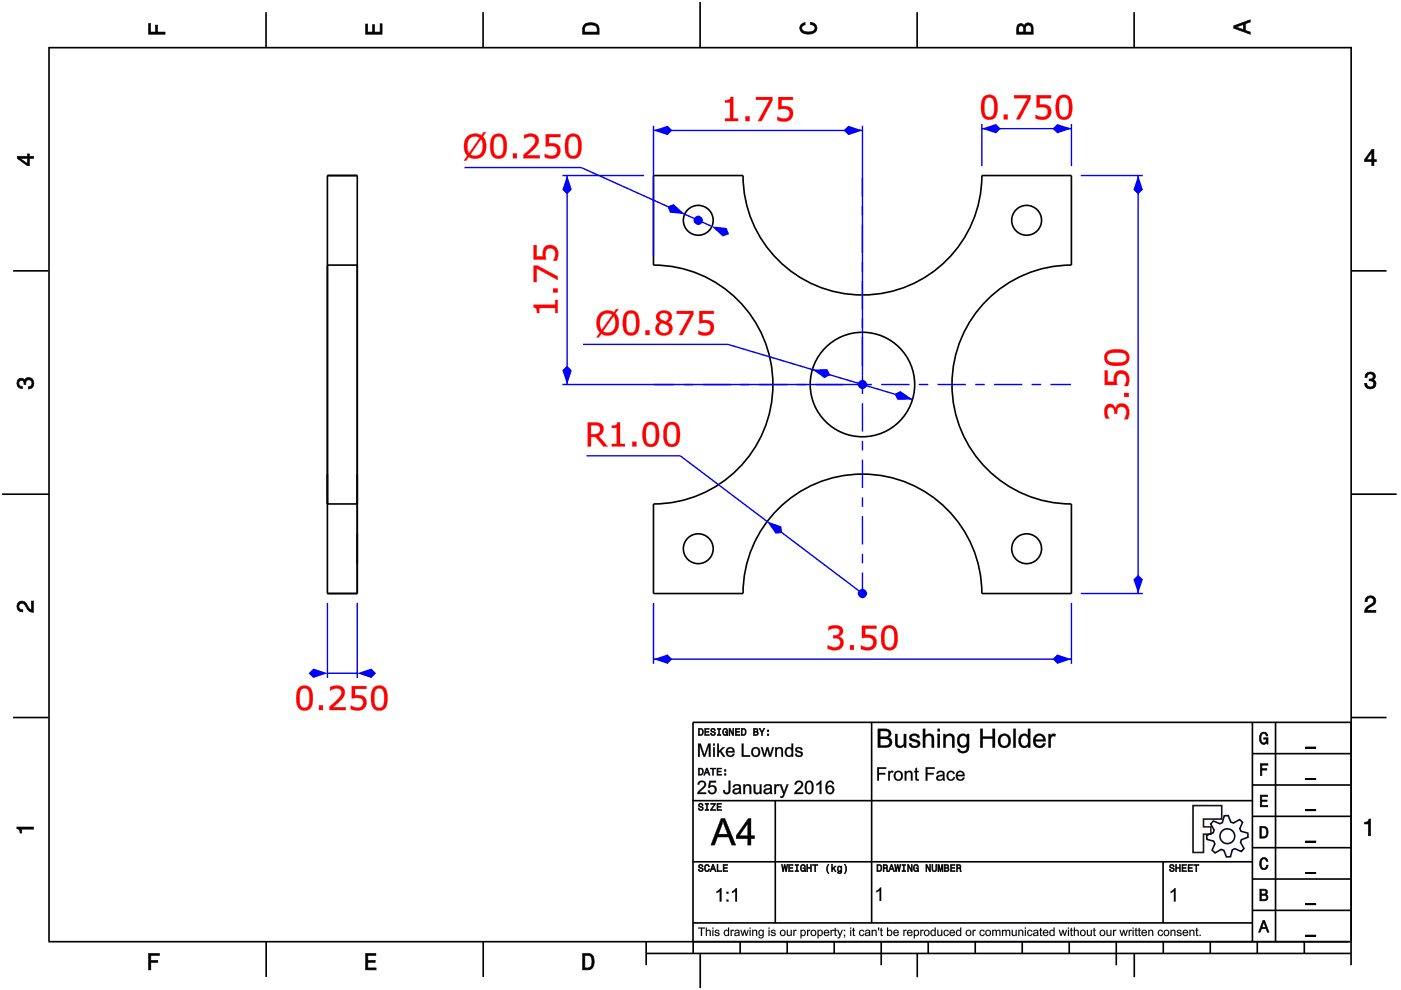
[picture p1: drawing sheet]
<svg xmlns="http://www.w3.org/2000/svg" width="297mm" height="210mm" viewBox="0 0 297 210" stroke-linecap="round" stroke-linejoin="round" font-family="sans-serif">
<g fill="none" stroke="#000" stroke-width=".35">
<path d="M10.4 10v189.5M10.4 10.1h276.1M56.4 2.6v7.5M102.4 2.6v7.5M148.4 .4v9.7M194.4 2.6v7.5M240.5 2.6v7.5M286.5 9.9v189.6M138.6 37.2h18.9a25.3 25.3 0 0 0 25.4 25.3 25.3 25.3 0 0 0 25.3-25.3h19v19a25.3 25.3 0 0 0-25.4 25.3 25.3 25.3 0 0 0 25.4 25.3v19h-19a25.3 25.3 0 0 0-25.3-25.3 25.3 25.3 0 0 0-25.4 25.3h-18.9v-19a25.3 25.3 0 0 0 25.3-25.3 25.3 25.3 0 0 0-25.3-25.3zM2.8 57.4h7.4M69.4 56.2v50.6M69.4 56.2v-19h6.3v19"/>
<path d="M69.4 56.2h6.3M75.7 56.2v50.6M286.5 57.4h7.5M.5 104.8h9.9M69.4 100.5v6.3M69.4 106.8v19h6.3M69.4 106.8h6.3M75.7 100.5v25.3M75.7 113.2v6.3M75.7 106.8v19M286.5 104.8h9.6M2.8 152.1h7.4"/>
<path d="M286.5 152.1h7.5M10.2 199.7h275.8M56.4 199.7v7.4M102.4 199.7v7.4M137 199.7v4.9M147 199.7v2.5M156.9 199.7v2.5M166.9 199.7v2.5M176.9 199.7v2.5M186.8 199.7v4.9M196.8 199.7v2.5M206.8 199.7v2.5"/>
<path d="M216.7 199.7v2.5M226.7 199.7v2.5M236.7 199.7v4.9M246.6 199.7v2.5M256.6 199.7v2.5M266.6 199.7v2.5M276.5 199.7v2.5M286.5 199.7v4.9M137 202.2h149.5M148.5 202.3v7.2M194.5 202.1v5.1M240.5 202.1v5.1"/>
<circle cx="148" cy="46.7" r="3.2"/>
<circle cx="217.7" cy="46.7" r="3.2"/>
<circle cx="182.9" cy="81.5" r="11.1"/>
<circle cx="148" cy="116.3" r="3.2"/>
<circle cx="217.7" cy="116.3" r="3.2"/>
</g>
<g fill="#000">
<path d="M31.5 5h.4v1.8h1.1v-1.5h.4v1.5h1.6v.5h-3.5z" fill-rule="evenodd"/>
<path d="M77.5 5.1h.4v1.7h1.1v-1.6h.4v1.6h1.2v-1.8h.4v2.3h-3.5z" fill-rule="evenodd"/>
<path d="M124 5.1a2.18 2.18 0 0 0-.5 2.2h3.5v-1.2a1.42 1.42 0 0 0-1.7-1.3zM124.3 5.5a2.13 2.13 0 0 1 2.2 .3l.1 1h-2.6v-1z" fill-rule="evenodd"/>
<path d="M169.9 5.2l.8-.4v.4a.7 .7 0 0 0-.7 .6 .7 .7 0 0 0 .3 .8 1.69 1.69 0 0 0 2.5-.6 .9 .9 0 0 0-1-.8v-.5a1.24 1.24 0 0 1 1.4 1.1 1.24 1.24 0 0 1-1 1.4 2.22 2.22 0 0 1-2.5-.7l-.2-.5z" fill-rule="evenodd"/>
<path d="M215.8 5.3l-.2 .7v1.3h3.5v-1.4a.98 .98 0 0 0-.8-1 .98 .98 0 0 0-1.1 .6 .83 .83 0 0 0-1.4-.2zM216.1 5.6a.54 .54 0 0 1 .6-.1 .54 .54 0 0 1 .3 .6v.7h-1zM217.6 5.5a.62 .62 0 0 1 .7-.1 .62 .62 0 0 1 .3 .6v.8h-1.2z" fill-rule="evenodd"/>
<path d="M261.6 5.5v.5l3.5 1.3v-.5l-1.1-.4v-1.4l1.1-.3v-.5zM262.1 5.7l1.5-.5v1.1z" fill-rule="evenodd"/>
<path d="M3.7 33.1v.5l2.1 1.5h.4v-1.5h.9v-.5h-.9v-.5h-.4v.5zM4.3 33.6h1.5v1.1z" fill-rule="evenodd"/>
<path d="M290.8 31.7l-1.5 2.1v.5h1.5v.8h.5v-.8h.5v-.4h-.5v-2.2zM290.8 32.3v1.6h-1.1z" fill-rule="evenodd"/>
<path d="M3.8 80.5a.85 .85 0 0 1 1.4 .1 1.05 1.05 0 0 1 1.3-.5 1.05 1.05 0 0 1 .7 1.2 1.1 1.1 0 0 1-1.2 1.2v-.5a.71 .71 0 0 0 .8-1 .71 .71 0 0 0-1.3 0v.5h-.4a.61 .61 0 0 0-.3-.8 .61 .61 0 0 0-.8 .3 .61 .61 0 0 0 .2 .8l.5 .1v.5a1.15 1.15 0 0 1-1.1-.7 1.15 1.15 0 0 1 .2-1.2z" fill-rule="evenodd"/>
<path d="M289.7 79.2a1.07 1.07 0 0 1 1.3-.2 1.07 1.07 0 0 1 .5 1.2l-.3 .3a1.05 1.05 0 0 1 .5 1.3 1.05 1.05 0 0 1-1.2 .7 1.1 1.1 0 0 1-1.2-1.2h.5a.71 .71 0 0 0 1 .7 .71 .71 0 0 0 0-1.2h-.5v-.4a.61 .61 0 0 0 .8-.3 .61 .61 0 0 0-.3-.8 .61 .61 0 0 0-.8 .2l-.2 .5h-.4z" fill-rule="evenodd"/>
<path d="M3.9 127.8a1.21 1.21 0 0 1 2 .7l.3 .5 .5 .3v-1.9h.4v2.4a1.8 1.8 0 0 1-1.7-1.4 .71 .71 0 0 0-.9-.5 .71 .71 0 0 0-.5 .9 .71 .71 0 0 0 .8 .5v.4a1.18 1.18 0 0 1-1.1-.6 1.18 1.18 0 0 1 .2-1.3z" fill-rule="evenodd"/>
<path d="M289.7 126.6a1.17 1.17 0 0 1 1.9 .3 1.17 1.17 0 0 1-.9 1.7l-.6 .4-.3 .4h1.9v.4h-2.4a1.8 1.8 0 0 1 1.4-1.7 .71 .71 0 0 0 .5-.9 .71 .71 0 0 0-.8-.5 .71 .71 0 0 0-.5 .9h-.5z" fill-rule="evenodd"/>
<path d="M3.6 175.3h3.5v.5h-2.5v.8h-.3a.77 .77 0 0 0-.7-.9z" fill-rule="evenodd"/>
<path d="M289.3 174.3a.77 .77 0 0 0 .9-.6h.4v3.5h-.5v-2.5h-.8z" fill-rule="evenodd"/>
</g>
<g fill="#000">
<path d="M31.5 5v2.3h3.5v-.5l-1.7 .1 .1-1.6h-.4v1.6h-1.1v-1.9zM31.4 4.9h.6l-.1 1.9h1.1l-.1-1.5h.6l-.1 1.5 1.7-.1v.6h-3.7z"/>
<path d="M77.5 5.1v2.2h3.5v-2.3h-.4l.1 1.9h-1.4v-1.7h-.3l.1 1.7h-1.2v-1.8zM77.5 5h.5l-.1 1.8h1.1l-.1-1.6h.6l-.1 1.6h1.2l-.1-1.8h.6v2.3h-3.6z"/>
<path d="M124 5.1l-.4 .7-.1 1.5h3.5l-.1-1.7-.3-.5-1.3-.3zM123.9 5.1l.6-.3 .8-.1 .7 .1 .6 .3 .4 .4 .1 1.8h-3.6v-1.5zM124.2 5.4l1.1-.2 1 .2 .3 .3 .1 1.2h-2.8l.1-1.2zM124.3 5.5l-.3 .3v1h2.6l-.1-1-.2-.3-1-.2z"/>
<path d="M169.9 5.2l-.4 .8 .2 .5 .3 .4 .6 .3h1.6l.6-.3 .3-.4 .1-.5-.1-.5-.7-.6-.6-.2v.5l.8 .2 .3 .6-.1 .3-.8 .5h-1.2l-.5-.2-.3-.3v-.6l.4-.4 .3-.1v-.4zM169.8 5.1l1-.4v.6l-.4 .1-.4 .3 .1 .6 .7 .4h1.2l.4-.1 .4-.6-.2-.5-.8-.3v-.6l.7 .2 .7 .7 .1 .5-.1 .5-.4 .5-.6 .2h-1.6l-.6-.2-.4-.5-.1-.5z"/>
<path d="M215.8 5.3l-.2 .7v1.3h3.5l-.1-1.8-.6-.6-.4-.1-.5 .2-.3 .6-.5-.6-.6 .1zM215.7 5.2l.3-.2h.7l.5 .5v-.3l.5-.4 .8 .1 .5 .6 .1 1.8h-3.6v-1.3zM216 5.6l.5-.2 .4 .2 .2 1.3h-1.2zM216.1 5.6l-.1 1.2h1l-.1-1.2-.4-.1zM217.5 5.5l.5-.2 .5 .1 .2 1.5h-1.3zM217.6 5.5l-.2 1.3h1.2l-.1-1.3-.5-.2z"/>
<path d="M261.6 5.5v.5l3.5 1.3v-.5l-1.1-.3v-1.5l1.1-.3v-.5zM261.5 5.4l3.6-1.3v.6l-1.1 .3v1.4l1.1 .4v.6l-3.6-1.4zM261.9 5.7l1.8-.6v1.3zM262.1 5.7l1.5 .6v-1.1l-1.5 .6z"/>
<path d="M3.7 33.1v.5l2.1 1.5h.4v-1.6l.9 .1v-.5l-.9 .1v-.6h-.4l.1 .6zM3.6 33.1h2.2v-.5h.5l-.1 .5h1v.6l-1-.1 .1 1.6h-.5l-2.2-1.6zM4.1 33.5h1.8v1.3zM4.3 33.5l1.5 1.2v-1.1l-1.5 .1z"/>
<path d="M290.8 31.7l-1.5 2.1v.5l1.6-.1-.1 .9h.5l-.1-.9 .6 .1v-.4h-.6l.1-2.2zM290.8 31.6h.6l-.1 2.3 .6-.1v.5h-.6l.1 .9h-.6v-.9h-1.5v-.5zM290.9 32.1v1.8h-1.3zM290.8 32.3h.1l-1.1 1.6-.1-.1 1.1 .1z"/>
<path d="M3.8 80.5l-.2 .8 .1 .4 .5 .6 .5 .1v-.5l-.6-.1-.2-.5 .2-.5 .4-.2 .5 .2 .1 .7h.4l-.1-.6 .4-.4h.6l.2 .2 .2 .2v.7l-.4 .4h-.4v.5l.5-.1 .6-.6v-1l-.6-.7h-.7l-.4 .3-.2 .3-.2-.4-.5-.1zM3.8 80.4l.7-.3 .5 .1 .2 .4 .1-.3 .5-.3 .8 .1 .6 .6v1.1l-.7 .7h-.6v-.5h.4l.4-.4-.1-.9-.8-.1-.3 .4v.6h-.5v-.8l-.5-.1-.4 .1-.1 .5 .2 .5 .6 .1v.6l-.6-.1-.6-.6-.1-.5z"/>
<path d="M289.7 79.2l-.3 .8h.4v-.3l.4-.4 .8 .1 .2 .7-.4 .3h-.5v.4l.8 .1 .2 .5-.2 .5-.2 .2h-.7l-.3-.2-.1-.6h-.5l.1 .5 .6 .6h1l.4-.2 .4-.8-.2-.6-.5-.3 .4-.3v-.8l-.5-.5h-.5zM289.7 79.1l.8-.3 .9 .3 .2 .3v.9l-.4 .2 .5 .3 .1 .6-.3 .8-.5 .3h-1l-.7-.7v-.6h.5l.2 .7 .5 .2 .6-.2 .2-.5-.2-.5-.6-.2-.3 .1v-.5h.6l.3-.2-.1-.7-.8-.1-.3 .4v.4h-.6l.1-.6z"/>
<path d="M3.9 127.8l-.3 .8 .3 .8 .9 .3v-.4l-.6-.1-.3-.6 .2-.5 .5-.3 .7 .4 .9 1.4 .9 .2v-2.4h-.4v2l-.5-.3-.9-1.5-.7-.2zM3.8 127.7l.8-.3 .7 .2 .9 1.4 .5 .3-.1-1.9h.6v2.5l-1.1-.3-.9-1.4-.6-.3-.4 .2-.2 .5 .2 .5 .7 .1v.6l-.6-.1-.4-.2-.4-.9z"/>
<path d="M289.7 126.6l-.3 1h.5l.1-.7 .5-.2 .6 .2 .2 .4-.3 .7-1.4 .9-.3 .9h2.4v-.4l-2 .1 .4-.6 1.2-.7 .4-.8-.1-.5-.6-.5h-.9zM289.7 126.6l.9-.4 .8 .4 .3 .3 .1 .5-.2 .6-1.5 1-.3 .4 2-.1v.6h-2.5l.2-1 1.4-1 .3-.6-.2-.4-.5-.2-.5 .2-.1 .7h-.6l.1-.6z"/>
<path d="M3.6 175.3v.4l.5 .2 .2 .7h.3l-.1-.9 2.6 .1v-.5zM3.5 175.3h3.7v.6l-2.6-.1 .1 .9h-.5l-.1-.7-.6-.3z"/>
<path d="M289.3 174.3v.4l.9-.1-.1 2.6h.5v-3.5h-.4l-.2 .5zM289.3 174.3l.7-.1 .2-.6h.5v3.6h-.6v-2.5l-.8 .1z"/>
</g>
<circle cx="182.9" cy="81.5" r=".5" fill="#00f"/>
<path d="M181.9 81.5a1 1 0 0 1 2 0 1 1 0 0 1-2 0z" fill="#00f"/>
<path d="M154.3 73l39.2 11.7" fill="none" stroke="#00f" stroke-width=".3"/>
<g fill="#00f">
<path d="M172.2 78.4l3.2-.1 .7 1.2-1.3 .7z"/>
<path d="M189.6 83.6l1.3-.7 2.6 1.8-3.2 .1z"/>
</g>
<path d="M123.6 73h30.7" fill="none" stroke="#00f" stroke-width=".3"/>
<g fill="#f00">
<path d="M127.1 66.5a2.52 2.52 0 0 1 3.1-.3l.5-.7h.4l-.6 .9a3 3 0 0 1-.7 4.6 2.61 2.61 0 0 1-2.3-.3l-.6 .8h-.4l.7-1a3.3 3.3 0 0 1-.1-4zM127.8 66.8a2.77 2.77 0 0 0-.2 3.2l2.2-3.3a1.7 1.7 0 0 0-2 .1zM130.1 67l-2.3 3.2a1.71 1.71 0 0 0 2 .1 1.71 1.71 0 0 0 .7-1.8l-.1-.9zM132.7 66.2a1.69 1.69 0 0 1 1.8-.2 1.69 1.69 0 0 1 1 1.5 3.9 3.9 0 0 1-.6 3.3 1.69 1.69 0 0 1-1.8 .2 1.69 1.69 0 0 1-1-1.5 4 4 0 0 1 .6-3.3zM133.1 66.6a4.5 4.5 0 0 0 0 3.7 1.03 1.03 0 0 0 1.2 .1 1.03 1.03 0 0 0 .5-1l.1-.9a1.73 1.73 0 0 0-.9-2.1zM136.9 70.1h.8v.9h-.8zM139.4 66.4a1.86 1.86 0 0 1 3 .5 1.37 1.37 0 0 1-.8 1.4 1.46 1.46 0 0 1 .9 1.8 1.46 1.46 0 0 1-1.7 1 1.49 1.49 0 0 1-1.8-1 1.49 1.49 0 0 1 .9-1.8 1.19 1.19 0 0 1-.5-1.9zM139.9 66.7a1.08 1.08 0 0 0 1.1 1.4 .94 .94 0 0 0 .7-1.3 .94 .94 0 0 0-1.4-.4zM140 68.7a1.09 1.09 0 0 0 .4 1.9 1.09 1.09 0 0 0 1.4-1.3l-.4-.4-.7-.3a.44 .44 0 0 0-.7 .1zM143.5 65.9h3.5v.8l-2.3 4.3h-.7l2.4-4.5h-2.9zM148.3 65.9h3v.6h-2.4v1.4a1.78 1.78 0 0 1 2.5 1.7 1.96 1.96 0 0 1-2.9 1.4l-.4-.2v-.7l.2 .1a1.44 1.44 0 0 0 2.4-.6 1.2 1.2 0 0 0-1.8-1.1l-.6 .1z"/>
<path d="M127.1 66.5a2.54 2.54 0 0 1 3.1-.3l.4-.7h.6l-.7 .9a2.44 2.44 0 0 1 .7 2.1l-.1 1.1-.5 .8a2.31 2.31 0 0 1-2.5 .7l-.6-.4-.5 .9h-.6l.8-1.1a2.44 2.44 0 0 1-.8-2l.2-1.1zM127.1 66.5a3.4 3.4 0 0 0 .1 4l-.7 1h.4l.6-.8a2.41 2.41 0 0 0 2.7 0 2.41 2.41 0 0 0 .9-2.5 2.81 2.81 0 0 0-.7-1.8l.7-.9h-.4l-.5 .8a2.56 2.56 0 0 0-3.1 .2zM127.6 66.9a3.2 3.2 0 0 0 0 3.1l2.2-3.2a1.72 1.72 0 0 0-2.2 .1zM127.8 66.8a1.64 1.64 0 0 1 2.1-.1l-2.3 3.3a2.84 2.84 0 0 1 .2-3.2zM130.1 67l-2.3 3.2a1.71 1.71 0 0 0 1.9 0 1.71 1.71 0 0 0 .8-1.7l-.1-.9zM130.1 66.9a2.92 2.92 0 0 1 0 3.1h-.1a1.59 1.59 0 0 1-1.9 .4l-.3-.1zM132.7 66.2a1.72 1.72 0 0 1 1.8-.3 1.72 1.72 0 0 1 1 1.6 4 4 0 0 1-.6 3.3 1.8 1.8 0 0 1-2.1 .1 1.8 1.8 0 0 1-.8-1.9l.2-1.9zM132.7 66.2a4.2 4.2 0 0 0 0 4.5 1.74 1.74 0 0 0 2 .1 1.74 1.74 0 0 0 .8-1.8 2.95 2.95 0 0 0-.9-3l-.4-.1a1.73 1.73 0 0 0-1.5 .3zM133.2 66.7a4 4 0 0 0 .1 3.7 1 1 0 0 0 1.1 0 1 1 0 0 0 .4-1v-1.5a1.06 1.06 0 0 0-.4-1.2 1.06 1.06 0 0 0-1.2 0zM133.1 66.6a.96 .96 0 0 1 1.6 .3l.2 1.6-.2 1.5a.93 .93 0 0 1-.9 .6 .93 .93 0 0 1-.9-.6l-.2-.6v-1.5l.1-.8zM136.8 70h.9v1.1h-.9zM136.9 70.1v.9h.8v-.9zM139.3 66.4a1.89 1.89 0 0 1 3.1 .4 1.28 1.28 0 0 1-.8 1.5 1.43 1.43 0 0 1 1 1.6 1.43 1.43 0 0 1-1.5 1.2 1.59 1.59 0 0 1-1.8-.5 1.59 1.59 0 0 1 .1-2l.5-.3a1.18 1.18 0 0 1-.6-1.9zM139.4 66.4a1.26 1.26 0 0 0 .5 1.9 1.45 1.45 0 0 0-.8 1.8 1.45 1.45 0 0 0 1.7 1 1.46 1.46 0 0 0 1.7-1 1.46 1.46 0 0 0-.9-1.8 1.28 1.28 0 0 0 .7-1.6 1.28 1.28 0 0 0-1.5-.8l-.7 .1zM139.9 66.7l-.1 .4 .2 .4 .3 .3 .9 .3a.97 .97 0 0 0 .4-1.4 .97 .97 0 0 0-1.5-.1zM140 66.5a1.03 1.03 0 0 1 1.7 .2 1.03 1.03 0 0 1-.5 1.5l-.9-.3a.78 .78 0 0 1-.3-1.4zM140 68.8a1.06 1.06 0 0 0 .4 1.7 1.06 1.06 0 0 0 1.4-1.2l-.6-.5-.9-.3zM140 68.7l.3-.3 .4 .2a1.09 1.09 0 0 1 1.1 .6 1.09 1.09 0 0 1-.2 1.2 1.17 1.17 0 0 1-1.6 0 1.17 1.17 0 0 1 0-1.7zM143.5 65.9h3.5v.8l-2.3 4.4h-.8l2.5-4.6-2.9 .1zM143.5 65.9v.6h3l-2.5 4.5h.7l2.3-4.3v-.8zM148.2 65.9h3.2v.7l-2.5-.1v1.4a1.73 1.73 0 0 1 2 .4 1.73 1.73 0 0 1 .3 2 2.4 2.4 0 0 1-3.2 .5v-.7a2.37 2.37 0 0 0 2.4 .1 1.02 1.02 0 0 0-.3-1.6l-.8-.1-1.1 .1zM148.3 65.9v2.7l1.2-.2 .8 .3a.9 .9 0 0 1 .4 1l-.2 .4a1.71 1.71 0 0 1-2.4 0v.7l.2 .1a2.65 2.65 0 0 0 2.6-.3 1.77 1.77 0 0 0-.1-2.4l-.8-.3h-1.1v-1.4h2.4v-.6z"/>
</g>
<circle cx="148" cy="46.7" r=".5" fill="#00f"/>
<path d="M147.1 46.7a.98 .98 0 0 1 1.9 0 .98 .98 0 0 1-1.9 0z" fill="#00f"/>
<path d="M123.2 35.5l27.7 12.5" fill="none" stroke="#00f" stroke-width=".3"/>
<g fill="#00f">
<path d="M141.5 43.8l1.3-.5 2.4 2.1-3.2-.3z"/>
<path d="M150.9 48l3.2 .3 .5 1.4-1.4 .4z"/>
</g>
<path d="M98.5 35.5h24.7" fill="none" stroke="#00f" stroke-width=".3"/>
<g fill="#f00">
<path d="M99 29a2.52 2.52 0 0 1 3.1-.3l.5-.7h.4l-.6 1a3 3 0 0 1-.7 4.5 2.61 2.61 0 0 1-2.3-.2l-.6 .7h-.4l.7-1a3.3 3.3 0 0 1-.1-4zM99.7 29.3a2.77 2.77 0 0 0-.2 3.2l2.2-3.3a1.7 1.7 0 0 0-2 .1zM102 29.5l-2.3 3.3a1.71 1.71 0 0 0 2 0 1.71 1.71 0 0 0 .7-1.8l-.1-.9zM104.6 28.7a1.69 1.69 0 0 1 1.8-.2 1.69 1.69 0 0 1 1 1.5 3.9 3.9 0 0 1-.6 3.3 1.69 1.69 0 0 1-1.8 .2 1.69 1.69 0 0 1-1-1.5 4 4 0 0 1 .6-3.3zM105 29.2a4.5 4.5 0 0 0 0 3.6 1.03 1.03 0 0 0 1.2 .2 1.03 1.03 0 0 0 .5-1.1l.1-.9a1.73 1.73 0 0 0-.9-2.1zM108.8 32.6h.8v.9h-.8zM111.1 28.7a2.34 2.34 0 0 1 3 .5 2.63 2.63 0 0 1-1.3 2.8l-1.1 .9h2.7v.6h-3.4v-.7l.9-.8a3.1 3.1 0 0 0 1.6-2.5 1.53 1.53 0 0 0-2.3-.1zM115.7 28.5h3.1v.6h-2.4v1.3a1.78 1.78 0 0 1 2.4 1.8 1.96 1.96 0 0 1-2.9 1.3l-.4-.2v-.7l.3 .1a1.44 1.44 0 0 0 2.3-.6 1.2 1.2 0 0 0-1.7-1.1l-.7 .1zM120.4 28.7a1.69 1.69 0 0 1 1.9-.2 1.69 1.69 0 0 1 .9 1.5 3.9 3.9 0 0 1-.6 3.3 1.69 1.69 0 0 1-1.8 .2 1.69 1.69 0 0 1-1-1.5 4 4 0 0 1 .6-3.3zM120.9 29.2a4.5 4.5 0 0 0 0 3.6 1.03 1.03 0 0 0 1.1 .2 1.03 1.03 0 0 0 .6-1.1v-.9a1.73 1.73 0 0 0-.9-2.1z"/>
<path d="M99 29a2.54 2.54 0 0 1 3.1-.3l.4-.7h.6l-.7 1a2.44 2.44 0 0 1 .7 2l-.2 1.1-.5 .8a2.31 2.31 0 0 1-2.4 .7l-.6-.3-.5 .8h-.6l.8-1.1a2.44 2.44 0 0 1-.8-2l.2-1.1zM99 29a3.4 3.4 0 0 0 .1 4l-.7 1h.4l.5-.8a2.41 2.41 0 0 0 2.8 0 2.41 2.41 0 0 0 .9-2.5 2.81 2.81 0 0 0-.7-1.8l.7-.9h-.4l-.5 .8a2.56 2.56 0 0 0-3.1 .2zM99.5 29.5a3.2 3.2 0 0 0 0 3l2.2-3.2a1.72 1.72 0 0 0-2.2 .2zM99.7 29.3a1.64 1.64 0 0 1 2 0l-2.2 3.3a2.84 2.84 0 0 1 .2-3.3zM102 29.5l-2.3 3.3a1.71 1.71 0 0 0 1.9 0 1.71 1.71 0 0 0 .8-1.8l-.1-.9zM102 29.4a2.92 2.92 0 0 1 0 3.2l-.1-.1a1.59 1.59 0 0 1-1.9 .5l-.3-.2zM104.6 28.7a1.72 1.72 0 0 1 1.8-.2 1.72 1.72 0 0 1 1 1.5 4 4 0 0 1-.6 3.3 1.8 1.8 0 0 1-2.1 .1 1.8 1.8 0 0 1-.8-1.9l.2-1.9zM104.6 28.7a4.2 4.2 0 0 0 0 4.5 1.74 1.74 0 0 0 2 .2 1.74 1.74 0 0 0 .8-1.9 2.95 2.95 0 0 0-.9-3l-.4-.1a1.73 1.73 0 0 0-1.5 .3zM105.1 29.2a4 4 0 0 0 .1 3.7 1 1 0 0 0 1 0 1 1 0 0 0 .5-1v-1.5a1.06 1.06 0 0 0-.4-1.2 1.06 1.06 0 0 0-1.2 0zM105 29.1a.96 .96 0 0 1 1.5 .3l.3 1.6-.3 1.5a.93 .93 0 0 1-.8 .6 .93 .93 0 0 1-.9-.6l-.2-.6v-1.5l.1-.8zM108.7 32.5h.9v1.1h-.9zM108.8 32.6v.9h.8v-.9zM111.1 28.6a2.37 2.37 0 0 1 3 .6 1.66 1.66 0 0 1-.2 1.6l-.7 .9-1.5 1.2h2.8v.7h-3.5v-.8l.9-.8a3 3 0 0 0 1.6-2.5 1.5 1.5 0 0 0-2.3-.1zM111.1 28.7l.1 .7a1.79 1.79 0 0 1 2.2-.1 2.06 2.06 0 0 1-1 2.3l-1.4 1.2v.7h3.4v-.6l-2.8 .1a6.2 6.2 0 0 0 2.6-3.1 1.61 1.61 0 0 0-2.4-1.4zM115.7 28.4h3.1v.7h-2.4v1.3a1.73 1.73 0 0 1 2 .4 1.73 1.73 0 0 1 .2 2 2.4 2.4 0 0 1-3.1 .5v-.7a2.37 2.37 0 0 0 2.3 .1 1.02 1.02 0 0 0-.3-1.6l-.7-.1-1.1 .1zM115.7 28.5v2.6l1.3-.2 .8 .3a.9 .9 0 0 1 .3 1.1l-.1 .3a1.71 1.71 0 0 1-2.4 0l-.1 .7 .2 .1a2.65 2.65 0 0 0 2.6-.3 1.77 1.77 0 0 0-.1-2.4l-.7-.3h-1.1v-1.4l2.4 .1v-.6zM120.4 28.7a1.72 1.72 0 0 1 1.9-.2 1.72 1.72 0 0 1 1 1.5 4 4 0 0 1-.7 3.3 1.8 1.8 0 0 1-2 .1 1.8 1.8 0 0 1-.8-1.9l.1-1.9zM120.5 28.7a4.2 4.2 0 0 0 0 4.5 1.74 1.74 0 0 0 2 .2 1.74 1.74 0 0 0 .7-1.9 2.95 2.95 0 0 0-.9-3l-.3-.1a1.73 1.73 0 0 0-1.5 .3zM120.9 29.2a4 4 0 0 0 .1 3.7 1 1 0 0 0 1.1 0 1 1 0 0 0 .4-1v-1.5a1.06 1.06 0 0 0-.3-1.2 1.06 1.06 0 0 0-1.3 0zM120.8 29.1a.96 .96 0 0 1 1.6 .3l.2 1.6-.2 1.5a.93 .93 0 0 1-.9 .6 .93 .93 0 0 1-.8-.6l-.2-.6v-1.5l.1-.8z"/>
</g>
<circle cx="182.9" cy="125.8" r=".5" fill="#00f"/>
<path d="M181.9 125.8a1 1 0 0 1 2 0 1 1 0 0 1-2 0z" fill="#00f"/>
<path d="M144.2 96.6l38.7 29.2" fill="none" stroke="#00f" stroke-width=".3"/>
<path d="M162.7 110.6l2.9 1 .2 1.4-1.4 .2z" fill="#00f"/>
<path d="M124.4 96.6h19.8" fill="none" stroke="#00f" stroke-width=".3"/>
<g fill="#f00">
<path d="M124.6 89.6h1.4a1.49 1.49 0 0 1 1.9 1 1.49 1.49 0 0 1-1 1.8l1.9 2.2h-.9l-1.7-2h-.9v2h-.7zM125.3 90.1v2h.7a.98 .98 0 0 0 1.2-.9 .98 .98 0 0 0-1.1-1.1zM129.7 90.3a.98 .98 0 0 0 1.2-.7h.6v4.5h1v.5h-2.8v-.5h1.1v-3.4h-1.1zM134.1 93.7h.8v.9h-.8zM136.9 89.8a1.69 1.69 0 0 1 1.8-.2 1.69 1.69 0 0 1 1 1.6 3.9 3.9 0 0 1-.6 3.2 1.69 1.69 0 0 1-1.8 .2 1.69 1.69 0 0 1-1-1.5 4 4 0 0 1 .6-3.3zM137.3 90.3a4.5 4.5 0 0 0 0 3.6 1.03 1.03 0 0 0 1.2 .2 1.03 1.03 0 0 0 .5-1.1v-.9a1.73 1.73 0 0 0-.8-2.1zM141.3 89.8a1.69 1.69 0 0 1 1.8-.2 1.69 1.69 0 0 1 1 1.6 3.9 3.9 0 0 1-.6 3.2 1.69 1.69 0 0 1-1.8 .2 1.69 1.69 0 0 1-1-1.5 4 4 0 0 1 .6-3.3zM141.8 90.3a4.5 4.5 0 0 0-.1 3.6 1.03 1.03 0 0 0 1.2 .2 1.03 1.03 0 0 0 .5-1.1l.1-.9a1.73 1.73 0 0 0-.9-2.1z"/>
<path d="M124.6 89.5h1.4a1.51 1.51 0 0 1 1.9 1 1.51 1.51 0 0 1-1 1.9l2 2.3h-1l-1.7-2.1h-.9v2.1h-.7zM124.6 89.6v5h.7v-2h1l1.6 2h.9l-1.9-2.2a1.48 1.48 0 0 0 .5-2.6l-.8-.2zM125.3 90.1v2l1.1-.1 .5-.2a.92 .92 0 0 0 .2-1.2 .92 .92 0 0 0-1-.4zM125.3 90.1h1.1l.5 .2a1.05 1.05 0 0 1 .3 1.3 1.05 1.05 0 0 1-1.2 .5h-.7zM129.7 90.2l.9-.1 .3-.6h.6v4.6h1v.6h-2.8v-.6h1.1v-3.4l-1.1 .1zM129.7 90.3v.4h1.1v3.5l-1.1-.1v.5h2.8v-.5l-1.1 .1 .1-4.6h-.6a.79 .79 0 0 1-1 .7zM134.1 93.6h.8v1.1h-.8zM134.1 93.7v.9h.8v-.9zM136.9 89.8a1.72 1.72 0 0 1 1.8-.2 1.72 1.72 0 0 1 1 1.5 4 4 0 0 1-.6 3.3 1.8 1.8 0 0 1-2.1 .1 1.8 1.8 0 0 1-.8-1.9l.2-1.9zM136.9 89.9a4.2 4.2 0 0 0 0 4.5 1.74 1.74 0 0 0 2 .1 1.74 1.74 0 0 0 .8-1.9 2.95 2.95 0 0 0-.9-2.9l-.4-.2a1.73 1.73 0 0 0-1.5 .4zM137.4 90.3a4 4 0 0 0 .1 3.7 1 1 0 0 0 1 0 1 1 0 0 0 .5-1v-1.5a1.06 1.06 0 0 0-.4-1.2 1.06 1.06 0 0 0-1.2 0zM137.3 90.2a.96 .96 0 0 1 1.5 .4l.3 1.5-.3 1.6a.93 .93 0 0 1-.8 .5 .93 .93 0 0 1-.9-.6l-.2-.6v-1.5l.1-.8zM141.3 89.8a1.72 1.72 0 0 1 1.9-.2 1.72 1.72 0 0 1 .9 1.5 4 4 0 0 1-.6 3.3 1.8 1.8 0 0 1-2 .1 1.8 1.8 0 0 1-.9-1.9l.2-1.9zM141.4 89.9a4.2 4.2 0 0 0 0 4.5 1.74 1.74 0 0 0 2 .1 1.74 1.74 0 0 0 .7-1.9 2.95 2.95 0 0 0-.9-2.9l-.4-.2a1.73 1.73 0 0 0-1.4 .4zM141.8 90.3a4 4 0 0 0 .1 3.7 1 1 0 0 0 1.1 0 1 1 0 0 0 .4-1v-1.5a1.06 1.06 0 0 0-.4-1.2 1.06 1.06 0 0 0-1.2 0zM141.7 90.2a.96 .96 0 0 1 1.6 .4l.2 1.5-.2 1.6a.93 .93 0 0 1-.9 .5 .93 .93 0 0 1-.8-.6l-.2-.6-.1-1.5 .2-.8z"/>
</g>
<path d="M229.2 37.2h13.1M241.3 37.2v88.6M229.2 125.8h13.1" fill="none" stroke="#00f" stroke-width=".3"/>
<g fill="#00f">
<path d="M241.3 121.9l1 .9-1 3-1-3z"/>
<path d="M241.3 37.2l1 3-1 1-1-1z"/>
</g>
<g fill="#f00">
<path d="M234.5 86a1.18 1.18 0 0 1 2 .6 1.49 1.49 0 0 1 1.8-1 1.49 1.49 0 0 1 1.1 1.8l-.3 1.5-.7-.1a1.63 1.63 0 0 0-.3-2.5 .94 .94 0 0 0-1 .2 .94 .94 0 0 0-.3 .9v.3h-.5a.96 .96 0 0 0-.2-1 .96 .96 0 0 0-1-.3 1.8 1.8 0 0 0 .1 2.3h-.7l-.4-1.1a2.05 2.05 0 0 1 .4-1.6zM238.3 83.3h1v.9h-1zM234.2 78.6h.6v2.4h1.4a1.78 1.78 0 0 1 1.7-2.5 1.96 1.96 0 0 1 1.4 2.9l-.2 .4h-.7l.1-.2a1.44 1.44 0 0 0-.6-2.4 1.2 1.2 0 0 0-1.1 1.8l.1 .6h-2.7zM234.5 74.7a4.2 4.2 0 0 1 4.6 0 1.69 1.69 0 0 1 .2 1.8 1.69 1.69 0 0 1-1.6 1 4 4 0 0 1-3.2-.6 1.8 1.8 0 0 1 0-2.2zM234.9 75.2a1.03 1.03 0 0 0-.1 1.1 1.03 1.03 0 0 0 1.1 .5l.9 .1a1.75 1.75 0 0 0 2-.9 1.12 1.12 0 0 0-1.4-1.2h-.6a2.63 2.63 0 0 0-1.9 .4z"/>
<path d="M234.5 86a1.15 1.15 0 0 1 1.2-.3 1.15 1.15 0 0 1 .8 .9 1.44 1.44 0 0 1 1.6-1.2 1.44 1.44 0 0 1 1.3 1.5v1l-.3 1h-.7a2.47 2.47 0 0 0 .1-2.4v.1a.94 .94 0 0 0-1.1-.3 .94 .94 0 0 0-.5 1.1v.3h-.7a.91 .91 0 0 0-.1-1 .91 .91 0 0 0-1.1-.2l-.1 .2a2.55 2.55 0 0 0 .3 2.1h-.7a2.74 2.74 0 0 1 0-2.8zM234.4 86.1l-.2 1.2 .3 1.4h.7a1.53 1.53 0 0 1 .1-2.4 .99 .99 0 0 1 1 1.4h.5l.2-1.2a1.14 1.14 0 0 1 1.5-.1 1.14 1.14 0 0 1 .3 1.5l-.4 1h.7v-.2a2.73 2.73 0 0 0-.1-2.7h-.1a1.52 1.52 0 0 0-2-.1l-.3 .8a1.23 1.23 0 0 0-.9-1 1.23 1.23 0 0 0-1.3 .4zM238.3 83.3h1.1v.9h-1.1zM238.3 83.3v.9h1v-.9zM234.2 78.5h.7l-.1 2.5h1.4a1.73 1.73 0 0 1 .4-2 1.73 1.73 0 0 1 2-.3 2.4 2.4 0 0 1 .5 3.2h-.7a2.38 2.38 0 0 0 .1-2.4 1.02 1.02 0 0 0-1.6 .3l-.1 .8 .1 1.1h-2.7zM234.2 78.6v3h2.7l-.2-1.2 .3-.8a.9 .9 0 0 1 1-.4l.4 .2a1.72 1.72 0 0 1 0 2.4h.7l.1-.2a2.65 2.65 0 0 0-.3-2.6 1.77 1.77 0 0 0-2.4 .1l-.3 .8v1.1h-1.4v-2.4zM234.5 74.7a4.2 4.2 0 0 1 4.6 0 1.8 1.8 0 0 1 .1 2.1 1.8 1.8 0 0 1-1.9 .8 2.98 2.98 0 0 1-3-1 1.9 1.9 0 0 1 .2-1.9zM234.5 74.8a1.65 1.65 0 0 0-.2 1.7 1.65 1.65 0 0 0 1.5 1 4 4 0 0 0 3.2-.6 1.74 1.74 0 0 0 .1-2 1.74 1.74 0 0 0-1.8-.8l-1.9 .1zM235 75.2a.99 .99 0 0 0-.1 1.1 .99 .99 0 0 0 1 .5h1.5a1.05 1.05 0 0 0 1.2-.4 1.05 1.05 0 0 0-.1-1.3 4.6 4.6 0 0 0-3.5 .1zM234.9 75.1l.5-.2 .7-.2 1.6 .1 .6 .2a.93 .93 0 0 1 .6 .8 .93 .93 0 0 1-.6 .9l-1.5 .2-1.6-.2a.94 .94 0 0 1-.3-1.6z"/>
</g>
<path d="M138.6 127.8v13M138.6 139.8h88.6M227.2 127.8v13" fill="none" stroke="#00f" stroke-width=".3"/>
<g fill="#00f">
<path d="M224.2 138.8l3 1-3 1-1-1z"/>
<path d="M138.6 139.8l2.9-1 1 1-1 1z"/>
</g>
<g fill="#f00">
<path d="M175.6 132.9a2.21 2.21 0 0 1 3.1 .5 1.24 1.24 0 0 1-1 1.6 1.49 1.49 0 0 1 1.1 1.8 1.49 1.49 0 0 1-1.8 1.1l-1.5-.4 .1-.7a1.63 1.63 0 0 0 2.5-.3 .94 .94 0 0 0-.2-.9 .94 .94 0 0 0-.9-.3h-.3v-.6a.96 .96 0 0 0 1-.1 .96 .96 0 0 0 .3-1 1.79 1.79 0 0 0-2.4 0zM180.2 136.8h.8v1h-.8zM182.8 132.7h3v.6h-2.4v1.3a1.78 1.78 0 0 1 2.4 1.8 1.96 1.96 0 0 1-2.8 1.3l-.5-.1v-.7l.3 .1a1.44 1.44 0 0 0 2.3-.7 1.2 1.2 0 0 0-1.7-1.1l-.6 .1zM187.5 132.9a1.69 1.69 0 0 1 1.8-.2 1.69 1.69 0 0 1 .9 1.6 3.9 3.9 0 0 1-.6 3.2 1.69 1.69 0 0 1-1.8 .2 1.69 1.69 0 0 1-.9-1.5 4 4 0 0 1 .6-3.3zM187.9 133.4a4.5 4.5 0 0 0 0 3.7 1.03 1.03 0 0 0 1.2 .1 1.03 1.03 0 0 0 .5-1.1v-.9a1.73 1.73 0 0 0-.8-2z"/>
<path d="M175.6 132.9a2.25 2.25 0 0 1 3.1 .5 1.16 1.16 0 0 1-1 1.5v.1a1.44 1.44 0 0 1 1.2 1.5 1.44 1.44 0 0 1-1.4 1.4h-1.1l-.9-.3v-.8a2.47 2.47 0 0 0 2.3 .2 .94 .94 0 0 0 .3-1.2 .94 .94 0 0 0-1.1-.5h-.4v-.6a.91 .91 0 0 0 1.1-.2 .91 .91 0 0 0 .2-1l-.2-.1a2.55 2.55 0 0 0-2.1 .2zM175.6 132.9l.1 .7a1.53 1.53 0 0 1 2.4 .1 .99 .99 0 0 1-1.4 1v.6l1.1 .1a1.14 1.14 0 0 1 .1 1.5 1.14 1.14 0 0 1-1.4 .4l-1-.5v.7l.2 .1a2.73 2.73 0 0 0 2.7-.2h-.1a1.52 1.52 0 0 0 .2-2.1l-.8-.3a1.23 1.23 0 0 0 .9-.9 1.23 1.23 0 0 0-.4-1.2l-1.1-.3zM180.2 136.8h.9v1h-.9zM180.2 136.8v1h.8v-1zM182.7 132.7h3.1v.6h-2.4v1.3a1.73 1.73 0 0 1 2 .4 1.73 1.73 0 0 1 .3 2 2.4 2.4 0 0 1-3.2 .6v-.8a2.37 2.37 0 0 0 2.4 .2 1.02 1.02 0 0 0-.4-1.7l-.7-.1-1.1 .1zM182.8 132.7v2.6l1.2-.2 .8 .3a.9 .9 0 0 1 .4 1.1l-.2 .3a1.71 1.71 0 0 1-2.4 .1l-.1 .7h.2a2.65 2.65 0 0 0 2.7-.2 1.77 1.77 0 0 0-.1-2.5l-.8-.2h-1.1v-1.5l2.4 .1v-.6zM187.5 132.9a1.72 1.72 0 0 1 1.8-.2 1.72 1.72 0 0 1 1 1.6 4 4 0 0 1-.6 3.2 1.8 1.8 0 0 1-2.1 .1 1.8 1.8 0 0 1-.8-1.9l.1-1.9zM187.5 133a4.2 4.2 0 0 0 0 4.5 1.74 1.74 0 0 0 2 .1 1.74 1.74 0 0 0 .8-1.9 2.95 2.95 0 0 0-1-2.9l-.3-.1a1.73 1.73 0 0 0-1.5 .3zM187.9 133.4a4 4 0 0 0 .1 3.7 1 1 0 0 0 1.1 0 1 1 0 0 0 .4-1l.1-1.5a1.06 1.06 0 0 0-.4-1.2 1.06 1.06 0 0 0-1.3 0zM187.9 133.4a.96 .96 0 0 1 1.5 .3l.3 1.5-.3 1.6a.93 .93 0 0 1-.8 .5 .93 .93 0 0 1-.9-.5l-.2-.7v-1.5l.1-.7z"/>
</g>
<path d="M208.2 26.3v8.9M208.2 27.3h19M227.2 26.3v8.9" fill="none" stroke="#00f" stroke-width=".3"/>
<g fill="#00f">
<path d="M224.2 26.3l3 1-3 1-1-1z"/>
<path d="M208.2 27.3l3-1 1 1-1 1z"/>
</g>
<g fill="#f00">
<path d="M208.7 20.5a1.69 1.69 0 0 1 1.8-.3 1.69 1.69 0 0 1 .9 1.6 3.9 3.9 0 0 1-.6 3.2 1.69 1.69 0 0 1-1.8 .3 1.69 1.69 0 0 1-.9-1.6 4 4 0 0 1 .6-3.2zM209.1 20.9a4.5 4.5 0 0 0 0 3.7 1.03 1.03 0 0 0 1.2 .1 1.03 1.03 0 0 0 .5-1.1v-.9a1.73 1.73 0 0 0-.9-2zM212.8 24.3h.8v1h-.8zM215 20.2h3.5v.8l-2.3 4.3h-.7l2.4-4.5h-2.9zM219.8 20.2h3v.6h-2.4v1.4a1.78 1.78 0 0 1 2.5 1.7 1.96 1.96 0 0 1-2.9 1.3l-.4-.1v-.7l.2 .1a1.44 1.44 0 0 0 2.4-.7 1.2 1.2 0 0 0-1.7-1.1l-.7 .1zM224.5 20.5a1.69 1.69 0 0 1 1.8-.3 1.69 1.69 0 0 1 1 1.6 3.9 3.9 0 0 1-.6 3.2 1.69 1.69 0 0 1-1.8 .3 1.69 1.69 0 0 1-1-1.6 4 4 0 0 1 .6-3.2zM224.9 20.9a4.5 4.5 0 0 0 0 3.7 1.03 1.03 0 0 0 1.2 .1 1.03 1.03 0 0 0 .5-1.1l.1-.9a1.73 1.73 0 0 0-.9-2z"/>
<path d="M208.6 20.4a1.72 1.72 0 0 1 1.9-.2 1.72 1.72 0 0 1 1 1.6 4 4 0 0 1-.6 3.3 1.8 1.8 0 0 1-2.1 .1 1.8 1.8 0 0 1-.8-1.9l.1-1.9zM208.7 20.5a4.2 4.2 0 0 0 0 4.5 1.74 1.74 0 0 0 2 .1 1.74 1.74 0 0 0 .7-1.8 2.95 2.95 0 0 0-.9-3l-.3-.1a1.73 1.73 0 0 0-1.5 .3zM209.1 20.9a4 4 0 0 0 .1 3.8 1 1 0 0 0 1.1-.1 1 1 0 0 0 .4-1l.1-1.5a1.06 1.06 0 0 0-.4-1.2 1.06 1.06 0 0 0-1.3 0zM209.1 20.9a.96 .96 0 0 1 1.5 .3l.2 1.5-.2 1.6a.93 .93 0 0 1-.9 .6 .93 .93 0 0 1-.8-.6l-.2-.7v-1.5l.1-.7zM212.8 24.3h.9v1h-.9zM212.8 24.3v1h.8v-1zM215 20.2h3.5v.8l-2.3 4.3h-.8l2.5-4.5h-2.9zM215 20.2v.6h3l-2.5 4.4 .7 .1 2.3-4.3v-.8zM219.8 20.2h3.1v.6h-2.5v1.4a1.73 1.73 0 0 1 2 .4 1.73 1.73 0 0 1 .3 2 2.4 2.4 0 0 1-3.2 .5v-.8a2.37 2.37 0 0 0 2.4 .2 1.02 1.02 0 0 0-.3-1.7l-.8-.1-1 .2zM219.8 20.2v2.6l1.2-.1 .8 .2a.9 .9 0 0 1 .4 1.1l-.2 .3a1.71 1.71 0 0 1-2.4 .1v.7h.2a2.65 2.65 0 0 0 2.6-.2 1.77 1.77 0 0 0-.1-2.5l-.8-.2h-1.1v-1.4h2.4v-.6zM224.5 20.4a1.72 1.72 0 0 1 1.8-.2 1.72 1.72 0 0 1 1 1.6 4 4 0 0 1-.6 3.3 1.8 1.8 0 0 1-2.1 .1 1.8 1.8 0 0 1-.8-1.9l.2-1.9zM224.5 20.5a4.2 4.2 0 0 0 0 4.5 1.74 1.74 0 0 0 2 .1 1.74 1.74 0 0 0 .8-1.8 2.95 2.95 0 0 0-.9-3l-.4-.1a1.73 1.73 0 0 0-1.5 .3zM225 20.9a4 4 0 0 0 .1 3.8 1 1 0 0 0 1-.1 1 1 0 0 0 .5-1v-1.5a1.06 1.06 0 0 0-.4-1.2 1.06 1.06 0 0 0-1.2 0zM224.9 20.9a.96 .96 0 0 1 1.5 .3l.3 1.5-.3 1.6a.93 .93 0 0 1-.8 .6 .93 .93 0 0 1-.9-.6l-.2-.7v-1.5l.1-.7z"/>
</g>
<path d="M69.4 127.8v15.9M75.7 127.8v15.9M69.4 142.7h6.3" fill="none" stroke="#00f" stroke-width=".3"/>
<g fill="#00f">
<path d="M75.7 142.7l3-.9 1 .9-1 1z"/>
<path d="M66.4 141.8l3 .9-3 1-1-1z"/>
</g>
<g fill="#f00">
<path d="M63.5 145.7a1.69 1.69 0 0 1 1.8-.2 1.69 1.69 0 0 1 1 1.6 3.9 3.9 0 0 1-.6 3.2 1.69 1.69 0 0 1-1.8 .2 1.69 1.69 0 0 1-1-1.5 4 4 0 0 1 .6-3.3zM63.9 146.2a4.5 4.5 0 0 0 0 3.6 1.03 1.03 0 0 0 1.2 .2 1.03 1.03 0 0 0 .5-1.1v-.9a1.73 1.73 0 0 0-.8-2.1zM67.6 149.6h.9v.9h-.9zM70 145.7a2.34 2.34 0 0 1 3 .5 2.63 2.63 0 0 1-1.3 2.8l-1.1 1h2.7v.5h-3.4v-.7l.9-.8a3.1 3.1 0 0 0 1.6-2.5 1.53 1.53 0 0 0-2.4-.1zM74.6 145.5h3.1v.6h-2.4v1.3a1.78 1.78 0 0 1 2.4 1.8 1.96 1.96 0 0 1-2.9 1.3l-.4-.1v-.8l.2 .1a1.44 1.44 0 0 0 2.4-.6 1.2 1.2 0 0 0-1.7-1.1l-.7 .1zM79.3 145.7a1.69 1.69 0 0 1 1.8-.2 1.69 1.69 0 0 1 1 1.6 3.9 3.9 0 0 1-.6 3.2 1.69 1.69 0 0 1-1.8 .2 1.69 1.69 0 0 1-1-1.5 4 4 0 0 1 .6-3.3zM79.8 146.2a4.5 4.5 0 0 0-.1 3.6 1.03 1.03 0 0 0 1.2 .2 1.03 1.03 0 0 0 .5-1.1l.1-.9a1.73 1.73 0 0 0-.9-2.1z"/>
<path d="M63.5 145.7a1.72 1.72 0 0 1 1.8-.2 1.72 1.72 0 0 1 1 1.5 4 4 0 0 1-.6 3.3 1.8 1.8 0 0 1-2.1 .1 1.8 1.8 0 0 1-.8-1.9l.1-1.9zM63.5 145.8a4.2 4.2 0 0 0 0 4.5 1.74 1.74 0 0 0 2 .1 1.74 1.74 0 0 0 .8-1.9 2.95 2.95 0 0 0-1-2.9l-.3-.2a1.73 1.73 0 0 0-1.5 .4zM63.9 146.2a4 4 0 0 0 .1 3.7 1 1 0 0 0 1.1 0 1 1 0 0 0 .5-1v-1.5a1.06 1.06 0 0 0-.4-1.2 1.06 1.06 0 0 0-1.3 0zM63.9 146.1a.96 .96 0 0 1 1.5 .4l.3 1.5-.3 1.6a.93 .93 0 0 1-.8 .5 .93 .93 0 0 1-.9-.6l-.2-.6v-1.5l.1-.8zM67.6 149.5h.9v1.1h-.9zM67.6 149.6v.9h.9v-.9zM70 145.7v-.1a2.37 2.37 0 0 1 3 .6 1.66 1.66 0 0 1-.2 1.6l-.7 .9-1.5 1.3 2.7-.1v.7h-3.5v-.8l1-.8a3 3 0 0 0 1.5-2.4 1.5 1.5 0 0 0-2.2-.2zM70 145.7v.7a1.79 1.79 0 0 1 2.3-.1 2.06 2.06 0 0 1-1 2.3l-1.4 1.2v.7h3.4v-.5h-2.8a6.2 6.2 0 0 0 2.5-3.1 1.61 1.61 0 0 0-2.3-1.4zM74.6 145.4h3.1v.7h-2.4v1.3a1.73 1.73 0 0 1 2 .4 1.73 1.73 0 0 1 .2 2 2.4 2.4 0 0 1-3.1 .6v-.8a2.37 2.37 0 0 0 2.3 .2 1.02 1.02 0 0 0-.3-1.7l-.7-.1-1.1 .1zM74.6 145.5v2.6l1.3-.2 .8 .3a.9 .9 0 0 1 .3 1.1l-.1 .3a1.71 1.71 0 0 1-2.5 0v.8h.2a2.65 2.65 0 0 0 2.6-.2 1.77 1.77 0 0 0-.1-2.5l-.8-.2h-1.1v-1.5l2.5 .1v-.6zM79.3 145.7a1.72 1.72 0 0 1 1.9-.2 1.72 1.72 0 0 1 .9 1.5 4 4 0 0 1-.6 3.3 1.8 1.8 0 0 1-2 .1 1.8 1.8 0 0 1-.9-1.9l.2-1.9zM79.4 145.8a4.2 4.2 0 0 0-.1 4.5 1.74 1.74 0 0 0 2 .1 1.74 1.74 0 0 0 .8-1.9 2.95 2.95 0 0 0-.9-2.9l-.4-.2a1.73 1.73 0 0 0-1.4 .4zM79.8 146.2a4 4 0 0 0 .1 3.7 1 1 0 0 0 1.1 0 1 1 0 0 0 .4-1v-1.5a1.06 1.06 0 0 0-.4-1.2 1.06 1.06 0 0 0-1.2 0zM79.7 146.1a.96 .96 0 0 1 1.6 .4l.2 1.5-.2 1.6a.93 .93 0 0 1-.9 .5 .93 .93 0 0 1-.9-.6l-.1-.6-.1-1.5 .2-.8z"/>
</g>
<g fill="#000">
<path d="M182.9 81.5v2zM182.9 85.5v6zM182.9 93.5v2zM182.9 97.5v6zM182.9 105.5v1.9zM182.9 109.4v6zM182.9 117.4v2zM182.9 121.4v5.2z"/>
<path d="M182.9 81.5h1.9zM186.8 81.5h6zM194.8 81.5h2zM198.8 81.5h6zM206.8 81.5h2zM210.8 81.5h5.9zM218.7 81.5h2zM222.7 81.5h4.4z"/>
<path d="M182.9 79.5v2zM182.9 71.6v5.9zM182.9 67.6v2zM182.9 59.6v6zM182.9 55.6v2zM182.9 47.6v6zM182.9 43.6v2zM182.9 37.8v3.9z"/>
<path d="M180.9 81.5h2zM172.9 81.5h6zM168.9 81.5h2zM160.9 81.5h6zM156.9 81.5h2zM149 81.5h5.9zM145 81.5h2zM138.6 81.5h4.4z"/>
</g>
<g fill="none" stroke="#00f" stroke-width=".3">
<path d="M138.6 26.7v27.5M138.6 27.7h44.3M182.9 26.7v56.8M138.6 81.5h4.4M145 81.5h2M149 81.5h5.9M156.9 81.5h2M160.9 81.5h6M168.9 81.5h2M172.9 81.5h6M180.9 81.5h3.9M182.9 85.5v6"/>
<path d="M182.9 93.5v2M182.9 97.5v6M186.8 81.5h6M194.8 81.5h2M198.8 81.5h6M206.8 81.5h2M210.8 81.5h5.9M218.7 81.5h2M222.7 81.5h4.4M182.9 105.5v1.9M182.9 109.4v6M182.9 117.4v2"/>
<path d="M182.9 121.4v5.2"/>
</g>
<g fill="#00f">
<path d="M138.6 27.7l2.9-1 1 1-1 .9z"/>
<path d="M179.9 26.7l3 1-3 .9-1-.9z"/>
</g>
<g fill="#f00">
<path d="M153.7 21.3a.98 .98 0 0 0 1.2-.7h.5v4.5h1.1v.6h-2.8v-.6h1.1v-3.4h-1.1zM158.1 24.7h.8v1h-.8zM160.3 20.6h3.5v.7l-2.3 4.4h-.8l2.5-4.5h-2.9zM165 20.6h3.1v.6h-2.4v1.3a1.78 1.78 0 0 1 2.4 1.8 1.96 1.96 0 0 1-2.9 1.3l-.4-.1v-.8l.3 .2a1.44 1.44 0 0 0 2.3-.7 1.2 1.2 0 0 0-1.7-1.1l-.7 .1z"/>
<path d="M153.7 21.2l.9-.1 .3-.6h.6l-.1 4.6h1.1v.6h-2.8v-.6h1.1v-3.4l-1.1 .1zM153.7 21.3v.4h1.1v3.5l-1.1-.1v.6h2.8v-.6l-1.1 .1v-4.6h-.5a.79 .79 0 0 1-1 .7zM158 24.7h.9v1h-.9zM158.1 24.7v1h.8v-1zM160.2 20.5h3.6v.9l-2.3 4.3h-.8l2.5-4.5h-3zM160.3 20.6v.6l2.9-.1-2.5 4.5 .8 .1 2.3-4.4v-.7zM165 20.5h3.1v.7h-2.4v1.3a1.73 1.73 0 0 1 2 .4 1.73 1.73 0 0 1 .2 2 2.4 2.4 0 0 1-3.1 .6v-.8a2.37 2.37 0 0 0 2.3 .2 1.02 1.02 0 0 0-.3-1.7l-.7-.1-1.1 .1zM165 20.6v2.6l1.3-.2 .8 .3a.9 .9 0 0 1 .3 1.1l-.1 .3a1.71 1.71 0 0 1-2.4 0l-.1 .8h.2a2.65 2.65 0 0 0 2.6-.2 1.77 1.77 0 0 0 0-2.5l-.8-.2h-1.1v-1.5l2.4 .1v-.6z"/>
</g>
<path d="M119.2 37.2h17.4M120.2 37.2v44.3M119.2 81.5h61.7" fill="none" stroke="#00f" stroke-width=".3"/>
<g fill="#00f">
<path d="M120.2 37.2l1 3-1 1-1-1z"/>
<path d="M120.2 77.5l1 1-1 3-1-3z"/>
</g>
<g fill="#f00">
<path d="M113.1 64.6h4.6v-1h.5v2.7h-.5v-1h-3.4v1h-.4a.98 .98 0 0 0-.8-1.1zM117.3 61.2h.9v.8h-.9zM113.2 56.3h.7l4.3 2.3v.7l-4.4-2.4v2.9h-.6zM113.2 52h.6v2.4h1.3a1.78 1.78 0 0 1 1.8-2.4 1.96 1.96 0 0 1 1.3 2.8l-.2 .4h-.7l.1-.2a1.44 1.44 0 0 0-.6-2.4 1.2 1.2 0 0 0-1.1 1.8l.1 .6h-2.6z"/>
<path d="M113.1 64.6h4.6v-1h.6v2.8h-.6v-1.1h-3.4l.1 1.1h-.6l-.1-.9-.6-.3zM113.1 64.6v.6a.79 .79 0 0 1 .8 1v.1h.4v-1h3.5l-.1 1h.5v-2.7h-.5l.1 1.1zM117.2 61.1h1.1v.9h-1.1zM117.3 61.2v.8h.9v-.8zM113.1 56.3h.8l4.4 2.3v.8l-4.5-2.5v2.9h-.7zM113.2 56.3v3.5h.6l-.1-3 4.5 2.5v-.7l-4.3-2.3zM113.1 51.9h.7v2.5h1.3a1.73 1.73 0 0 1 .4-2 1.73 1.73 0 0 1 2-.3 2.4 2.4 0 0 1 .5 3.2h-.7a2.38 2.38 0 0 0 .1-2.4 1.02 1.02 0 0 0-1.6 .4l-.1 .7 .1 1.1h-2.7zM113.2 52v3h2.6l-.2-1.2 .3-.8a.9 .9 0 0 1 1.1-.4l.3 .2a1.72 1.72 0 0 1 0 2.4h.7l.1-.2a2.65 2.65 0 0 0-.2-2.6 1.77 1.77 0 0 0-2.5 .1l-.2 .8v1.1h-1.5l.1-2.4z"/>
</g>
<g fill="#000">
<path d="M148.1 154.4v1.5h.5a.77 .77 0 0 0 .6-.7 .77 .77 0 0 0-.6-.8zM148.3 154.6a.57 .57 0 0 1 .6 .6 .57 .57 0 0 1-.6 .6zM149.4 154.4v1.5h1v-.1h-.8v-.6h.7v-.1h-.7v-.5h.8v-.2zM150.8 154.5a.53 .53 0 0 0 0 .6 .53 .53 0 0 0 .6 .2 .32 .32 0 0 1-.2 .5 .32 .32 0 0 1-.4-.4h-.2a.5 .5 0 0 0 .7 .6 .5 .5 0 0 0 .1-.9l-.3-.1a.28 .28 0 0 1-.2-.3 .28 .28 0 0 1 .4-.2 .28 .28 0 0 1 .2 .4h.2a.51 .51 0 0 0-.3-.5 .51 .51 0 0 0-.6 .1zM152.1 154.4v.2h.3v1.2h-.3v.1h.7v-.1h-.2v-1.2h.2v-.2zM153.4 154.6a.81 .81 0 0 0 .5 1.4l.3-.3 .1 .2v-.8h-.5v.2h.3l-.2 .5a.59 .59 0 0 1-.5-.6 .59 .59 0 0 1 .5-.6l.2 .3h.2l-.2-.4a.52 .52 0 0 0-.7 .1zM154.6 154.4v1.5h.1v-1.2l.6 1.2h.3v-1.5h-.2v1.3l-.6-1.3zM155.9 154.4v1.5h1v-.1h-.8v-.6h.7v-.1h-.7v-.5h.7v-.2zM157.2 154.4v1.5h.5a.77 .77 0 0 0 .5-.7 .77 .77 0 0 0-.5-.8zM157.4 154.6a.57 .57 0 0 1 .6 .6 .57 .57 0 0 1-.6 .6zM159.8 154.4v1.5h.5a.42 .42 0 0 0 .5-.3 .42 .42 0 0 0-.3-.5l.2-.2-.1-.4zM159.9 154.6h.4a.23 .23 0 0 1 .2 .3 .23 .23 0 0 1-.3 .2h-.3zM159.9 155.2h.4a.26 .26 0 0 1 .3 .3 .26 .26 0 0 1-.3 .3h-.4zM160.9 154.4l.6 .9v.6h.2v-.6l.4-.9h-.2l-.3 .7-.4-.7zM162.7 155.6v.3h.3v-.3zM162.7 154.8v.3h.3v-.3z" fill-rule="evenodd"/>
<path d="M267.3 155.6a.85 .85 0 0 1 .9-.4 .85 .85 0 0 1 .6 .8h-.3l-.1-.2a.49 .49 0 0 0-.4-.3 .49 .49 0 0 0-.5 .3 1.2 1.2 0 0 0 .4 1.7 .66 .66 0 0 0 .6-.8h-.6v-.3h.9v1.4h-.1l-.1-.4-.3 .3a.85 .85 0 0 1-1.2-.6v-1.1z" fill-rule="evenodd"/>
<path d="M148.2 170.4a.53 .53 0 0 0 0 .6 .53 .53 0 0 0 .6 .2 .32 .32 0 0 1-.2 .5 .32 .32 0 0 1-.4-.4h-.2a.5 .5 0 0 0 .7 .6 .5 .5 0 0 0 .1-.9l-.3-.1a.28 .28 0 0 1-.1-.3 .28 .28 0 0 1 .3-.2 .28 .28 0 0 1 .2 .4h.2a.51 .51 0 0 0-.3-.5 .51 .51 0 0 0-.6 .1zM149.5 170.3v.2h.3v1.2h-.3v.1h.7v-.1h-.2v-1.2h.2v-.2zM150.7 170.3v.2h.8l-.9 1.3h1.1v-.1h-.8l.8-1.4zM152 170.3v1.5h1v-.1h-.8v-.6h.7v-.1h-.7v-.5h.7v-.2z" fill-rule="evenodd"/>
<path d="M148.1 162.9v1.5h.5a.77 .77 0 0 0 .6-.8 .77 .77 0 0 0-.6-.7zM148.3 163a.57 .57 0 0 1 .6 .6 .57 .57 0 0 1-.6 .6zM149.8 162.9l-.6 1.5h.2l.2-.5h.6l.1 .5h.2l-.5-1.5zM149.9 163.1l.2 .6h-.5zM150.6 162.9v.1h.5v1.4h.2v-1.4h.4v-.1zM152 162.9v1.5h1v-.2h-.8v-.5h.7v-.2h-.7v-.5h.7v-.1zM153.6 164v.4h.3v-.4zM153.6 163.2v.3h.3v-.3z" fill-rule="evenodd"/>
<path d="M267.2 168.6h1.5v.3h-1.2v.7h1.1v.3h-1.1v.9h1.3v.3h-1.6z" fill-rule="evenodd"/>
<path d="M267.2 161.9h1.6v.3h-1.3v.8h1.1v.3h-1.1v1.1h-.3z" fill-rule="evenodd"/>
<path d="M267.1 175.2v2.5h.8a1.37 1.37 0 0 0 .7-2.2 1.56 1.56 0 0 0-1.5-.3zM267.4 175.5a.98 .98 0 0 1 1.2 .7 .98 .98 0 0 1-.7 1.2h-.5z" fill-rule="evenodd"/>
<path d="M148.2 183.4a.53 .53 0 0 0 0 .6 .53 .53 0 0 0 .6 .2 .32 .32 0 0 1-.2 .5 .32 .32 0 0 1-.4-.4h-.2a.5 .5 0 0 0 .7 .5 .5 .5 0 0 0 .1-.8l-.3-.1a.28 .28 0 0 1-.1-.4 .28 .28 0 0 1 .3-.1 .28 .28 0 0 1 .2 .3h.2a.51 .51 0 0 0-.3-.4 .51 .51 0 0 0-.6 .1zM149.5 183.5l-.1 .2a.66 .66 0 0 0 0 .9 .66 .66 0 0 0 .9 .1l.1-.5h-.2l-.2 .4a.6 .6 0 0 1-.5-.6 .6 .6 0 0 1 .5-.5l.2 .2h.2l-.2-.3a.5 .5 0 0 0-.7 .1zM151.1 183.3l-.6 1.5h.2l.2-.4h.6l.1 .4h.2l-.5-1.5zM151.2 183.5l.2 .7h-.5zM152 183.3v1.5h1v-.2h-.8v-1.3zM153.3 183.3v1.5h1v-.2h-.8v-.5h.7v-.2h-.7v-.4h.7v-.2z" fill-rule="evenodd"/>
<path d="M165.7 183.3l.3 1.5h.1l.3-1.3 .2 1.3h.2l.2-1.5h-.2l-.1 1.3-.2-1.3h-.2l-.2 1.3-.2-1.3zM167.2 183.3v1.5h1v-.2h-.8v-.5h.7v-.2h-.7v-.4h.7v-.2zM168.6 183.3v.2h.3v1.1h-.3v.2h.7v-.2h-.2v-1.1h.2v-.2zM169.8 183.5a.81 .81 0 0 0 .6 1.3l.2-.2 .2 .2v-.8h-.6v.2h.4l-.2 .4a.59 .59 0 0 1-.5-.6 .59 .59 0 0 1 .5-.5l.2 .2h.2l-.2-.3a.53 .53 0 0 0-.8 .1zM171 183.3v1.5h.2v-.7h.6v.7h.2v-1.5h-.2v.6h-.6v-.6zM172.3 183.3v.2h.4v1.3h.2v-1.3h.5v-.2zM175.6 183.3a1.35 1.35 0 0 0 .1 1.9 1.83 1.83 0 0 1 0-1.9zM176.3 183.2v1.6h.2v-.4l.2-.2 .3 .6h.3l-.5-.7 .5-.5h-.3l-.5 .6v-1zM177.6 183.8a.58 .58 0 0 0-.1 .7 .58 .58 0 0 0 .7 .3l.1-.2a.31 .31 0 0 1-.1 .4 .31 .31 0 0 1-.5-.1h-.1a.47 .47 0 0 0 .5 .4 .47 .47 0 0 0 .4-.6v-1.1h-.2v.2l-.3-.2zM177.8 183.9l.1-.1a.42 .42 0 0 1 .4 .4 .42 .42 0 0 1-.4 .4l-.2-.2zM179 183.3a1.84 1.84 0 0 1 0 1.9 1.22 1.22 0 0 0 0-1.9z" fill-rule="evenodd"/>
<path d="M185.9 183.3v1.5h.5a.77 .77 0 0 0 .6-.8 .77 .77 0 0 0-.6-.7zM186.1 183.5a.57 .57 0 0 1 .7 .5 .57 .57 0 0 1-.7 .6zM187.2 183.3v1.5h.2v-.6a.45 .45 0 0 1 .6 .1 .45 .45 0 0 1 0 .5h.2l-.2-.7a.41 .41 0 0 0 .2-.5 .41 .41 0 0 0-.5-.3zM187.4 183.5h.3a.25 .25 0 0 1 .3 .2 .25 .25 0 0 1-.3 .3h-.3zM188.9 183.3l-.5 1.5h.2l.1-.4h.6l.2 .4h.2l-.6-1.5zM189 183.5l.2 .7h-.4zM189.7 183.3l.2 1.5h.2l.2-1.3 .2 1.3h.2l.3-1.5h-.2l-.2 1.3-.2-1.3h-.2l-.2 1.3-.2-1.3zM191.2 183.3v.2h.3v1.1h-.3v.2h.8v-.2h-.3v-1.1h.3v-.2zM192.4 183.3v1.5h.2v-1.2l.6 1.2h.2v-1.5h-.2v1.2l-.5-1.2zM193.8 183.5a.81 .81 0 0 0 .5 1.3l.3-.2 .1 .2v-.8h-.5v.2h.3l-.2 .4a.59 .59 0 0 1-.5-.6 .59 .59 0 0 1 .5-.5l.2 .2h.2l-.1-.3a.52 .52 0 0 0-.8 .1zM196.3 183.3v1.5h.2v-1.2l.6 1.2h.2v-1.5h-.2v1.2l-.6-1.2zM197.6 183.3v.9a.52 .52 0 0 0 .5 .6 .52 .52 0 0 0 .5-.6v-.9h-.2v.9a.33 .33 0 0 1-.3 .5 .33 .33 0 0 1-.3-.5v-.9zM198.9 183.3v1.5h.1v-1.4l.3 1.4h.2l.3-1.4v1.4h.1v-1.5h-.2l-.3 1.3-.3-1.3zM200.2 183.3v1.5h.6a.42 .42 0 0 0 .4-.3 .42 .42 0 0 0-.2-.5l.1-.2v-.4zM200.4 183.5h.3a.23 .23 0 0 1 .3 .2 .23 .23 0 0 1-.3 .2h-.3zM200.4 184.1h.3a.26 .26 0 0 1 .3 .2 .26 .26 0 0 1-.3 .3h-.3zM201.5 183.3v1.5h1v-.2h-.8v-.5h.7v-.2h-.7v-.4h.8v-.2zM202.8 183.3v1.5h.2v-.6a.45 .45 0 0 1 .5 .1 .45 .45 0 0 1 .1 .5h.2l-.2-.7a.41 .41 0 0 0 .1-.5 .41 .41 0 0 0-.4-.3zM203 183.5h.2a.25 .25 0 0 1 .3 .2 .25 .25 0 0 1-.3 .3h-.2z" fill-rule="evenodd"/>
<path d="M248.1 183.4a.53 .53 0 0 0 0 .6 .53 .53 0 0 0 .6 .2 .32 .32 0 0 1-.2 .5 .32 .32 0 0 1-.4-.4h-.2a.5 .5 0 0 0 .7 .5 .5 .5 0 0 0 .1-.8l-.3-.1a.28 .28 0 0 1-.2-.4 .28 .28 0 0 1 .4-.1 .28 .28 0 0 1 .2 .3h.2a.51 .51 0 0 0-.4-.4 .51 .51 0 0 0-.5 .1zM249.3 183.3v1.5h.2v-.7h.6v.7h.2v-1.5h-.2v.6h-.6v-.6zM250.6 183.3v1.5h.9v-.2h-.7v-.5h.7v-.2h-.7v-.4h.7v-.2zM251.9 183.3v1.5h.9v-.2h-.7v-.5h.7v-.2h-.7v-.4h.7v-.2zM253.1 183.3v.2h.4v1.3h.2v-1.3h.5v-.2z" fill-rule="evenodd"/>
<path d="M267.8 195.2l-.9 2.4h.3l.2-.7h1l.3 .7h.3l-.9-2.4zM267.9 195.5l.4 1.1h-.7z" fill-rule="evenodd"/>
<path d="M267.1 188.5v2.5h1a.7 .7 0 0 0 .7-.5 .7 .7 0 0 0-.4-.8 .61 .61 0 0 0 .3-.8 .61 .61 0 0 0-.7-.4zM267.4 188.8h.6a.38 .38 0 0 1 .4 .4 .38 .38 0 0 1-.5 .3h-.5zM267.4 189.8h.6a.43 .43 0 0 1 .5 .5 .43 .43 0 0 1-.5 .4h-.6z" fill-rule="evenodd"/>
<path d="M267.3 182.1a.85 .85 0 0 1 .9-.3 .85 .85 0 0 1 .6 .8h-.3l-.1-.2a.47 .47 0 0 0-.4-.3 .47 .47 0 0 0-.4 .3 1.21 1.21 0 0 0 .4 1.7 .64 .64 0 0 0 .5-.7h.4a.88 .88 0 0 1-.8 1 .88 .88 0 0 1-1-.7v-1.1z" fill-rule="evenodd"/>
<path d="M31.5 202.2h2.3v.4h-1.8v1h1.4v.4h-1.4v1.6h-.5z" fill-rule="evenodd"/>
<path d="M77.5 202.2h2.2v.4h-1.7v1h1.5v.4h-1.5v1.2h1.7v.4h-2.2z" fill-rule="evenodd"/>
<path d="M123.5 202.2v3.4h1.2a1.42 1.42 0 0 0 1.3-1.7 1.38 1.38 0 0 0-1.3-1.7zM124 202.6h1a1.89 1.89 0 0 1 0 2.5l-1 .1z" fill-rule="evenodd"/>
</g>
<g fill="#000">
<path d="M185.8 188.9l.8-.7h.2v2.8h-.3v-2.2l-.7 .4zM248.2 189l.8-.7h.2v2.8h-.3v-2.2l-.7 .4z"/>
<path d="M148.1 154.4v1.5h.7l.3-.4v-.8l-.4-.2zM148 154.4h.7l.4 .3 .1 .8-.4 .5h-.8zM148.2 154.6l.7 .1 .1 .8-.3 .3h-.5zM148.3 154.6v1.2l.4-.1 .2-.3-.1-.6zM149.4 154.4v1.5h1v-.1h-.8v-.6h.7v-.1h-.7v-.5h.8v-.2zM149.4 154.4h1v.3l-.8-.1v.5l.8-.1v.3l-.8-.1v.6l.8-.1v.3h-1zM150.8 154.5l-.1 .3 .1 .3 .6 .2 .2 .2-.3 .3h-.4l-.1-.4h-.2l.1 .3 .2 .2h.5l.3-.2v-.4l-.8-.3-.1-.2 .2-.3 .4 .1 .1 .3h.2l-.1-.2-.2-.3zM150.8 154.5l.6-.1 .3 .3v.3h-.3v-.3l-.2-.1-.3 .2 .1 .2 .7 .3v.4l-.3 .3h-.5l-.3-.3v-.3h.3v.3l.3 .1 .3-.3-.9-.5zM152.1 154.4v.2h.3v1.2h-.3v.1h.7v-.1h-.3v-1.2h.3v-.2zM152 154.4h.9v.3h-.3v1.1l.3-.1v.3h-.9v-.3h.4v-1.1l-.4 .1zM153.4 154.6l-.2 .6 .2 .6 .5 .2 .3-.4 .1 .3v-.8h-.5v.2l.4-.1-.3 .6h-.3l-.2-.3v-.8l.5-.2 .2 .4h.2l-.2-.4-.3-.1zM153.3 154.6l.5-.3 .4 .2 .2 .5h-.4v-.3l-.4-.1-.2 .3v.5l.2 .4h.3l.2-.5-.4 .1v-.3h.7v.9h-.3l.1-.3-.5 .3-.4-.2-.2-.6zM154.6 154.4v1.5h.1v-1.2h.1l.5 1.2h.3v-1.5h-.2v1.3h-.1l-.5-1.3zM154.5 154.4h.3l.6 1.3-.1-1.3h.3v1.6h-.3l-.6-1.3 .1 1.3h-.3zM155.9 154.4v1.5h1v-.1h-.9v-.6h.8v-.1h-.8v-.5h.8v-.2zM155.8 154.4h1.1v.3l-.8-.1v.5l.7-.1v.3l-.7-.1v.6l.8-.1v.3h-1.1zM157.2 154.4v1.5h.7l.3-.4-.1-.8-.3-.2zM157.1 154.4h.7l.4 .3v.8l-.3 .5h-.8zM157.3 154.6l.7 .1v.8l-.2 .3h-.5zM157.4 154.6v1.2l.4-.1 .2-.3-.1-.6zM159.8 154.4v1.5h.7l.3-.2v-.3l-.4-.3 .3-.1v-.3l-.2-.2zM159.7 154.4h.8l.3 .2-.1 .4-.2 .1 .3 .2-.1 .6-1 .1zM159.9 154.6h.5a.28 .28 0 0 1 .2 .3 .28 .28 0 0 1-.2 .2h-.5zM159.9 154.6v.5l.6-.2v-.2zM159.9 155.2l.6 .1 .1 .4-.7 .1zM159.9 155.2v.6l.6-.1v-.4zM160.9 154.4l.6 .9v.6h.2l-.1-.6 .5-.9h-.2l-.3 .9-.4-.9zM160.8 154.4h.4l.4 .7 .3-.7h.4l-.6 .9v.7h-.3l.1-.7zM162.7 155.6v.3h.3v-.3zM162.6 155.6h.5v.4h-.5zM162.7 154.8v.3h.3v-.3zM162.6 154.7h.5v.5h-.5z"/>
<path d="M186.1 154.5h1.5a1.02 1.02 0 0 1 1.3 .6 1.02 1.02 0 0 1-.5 1.3 1.07 1.07 0 0 1 .8 1.1 1.07 1.07 0 0 1-.9 1h-2.2zM186.1 154.5v4h1.5a1.09 1.09 0 0 0 1.4-.7 1.09 1.09 0 0 0-.7-1.4 .99 .99 0 0 0 .5-1.3 .99 .99 0 0 0-1.2-.5zM186.7 155v1.2h.8a.64 .64 0 0 0 .9-.7 .64 .64 0 0 0-1-.5zM186.6 155h.8a.67 .67 0 0 1 1 .3 .67 .67 0 0 1-.4 .9h-1.4zM186.7 156.7v1.3h.9a.71 .71 0 0 0 1-.7 .71 .71 0 0 0-1-.6zM186.6 156.6h1a.73 .73 0 0 1 1 .5 .73 .73 0 0 1-.6 .9l-1.4 .1zM189.8 155.6h.5v2.1a.71 .71 0 0 0 .9 .4 .71 .71 0 0 0 .4-.9v-1.6h.6v2.9h-.5v-.4a1.04 1.04 0 0 1-1 .5 1.04 1.04 0 0 1-.9-.7zM189.8 155.6v1.8a1 1 0 0 0 .7 1.1 1 1 0 0 0 1.2-.5v.5h.4v-2.9h-.5l.1 1.6a.75 .75 0 0 1-.7 1 .75 .75 0 0 1-.8-1l.1-1.6zM193 155.9l.1-.2a1.2 1.2 0 0 1 1.9 .7l-.5 .1a.64 .64 0 0 0-.6-.5 .64 .64 0 0 0-.6 .4l.6 .4a.93 .93 0 0 1 1 .3 .93 .93 0 0 1 .1 1 1.34 1.34 0 0 1-2.3-.5l.5-.1a.67 .67 0 0 0 .7 .6 .67 .67 0 0 0 .6-.5l-.3-.2a1.33 1.33 0 0 1-1.4-1zM193 155.9a.78 .78 0 0 0-.1 .9 .78 .78 0 0 0 .7 .4l.3 .1a.48 .48 0 0 1 .7 .5 .48 .48 0 0 1-.7 .4l-.5-.2-.2-.4-.5 .1a1.23 1.23 0 0 0 1.2 .9 1.23 1.23 0 0 0 1.2-.9 1.39 1.39 0 0 0-1.5-1l-.3-.2a.61 .61 0 0 1 .4-.6 .61 .61 0 0 1 .8 .3v.2h.5a1.22 1.22 0 0 0-2-.5zM195.7 154.5h.5v1.5a1.04 1.04 0 0 1 1.2-.4 1.04 1.04 0 0 1 .7 1.1v1.8h-.6v-1.8a.68 .68 0 0 0-.8-.7 .68 .68 0 0 0-.5 .9v1.6h-.5zM195.7 154.5v4h.5l-.1-1.6a.73 .73 0 0 1 .6-.9 .73 .73 0 0 1 .9 .7l-.1 1.8h.5v-1.8a1.01 1.01 0 0 0-.7-1.1 1.01 1.01 0 0 0-1.2 .4l.1-1.5zM198.7 154.5h.6v.6h-.6zM198.8 154.5v.6h.5v-.6zM198.7 155.6h.6v2.9h-.6zM198.8 155.6v2.9h.5v-2.9zM200 155.6h.5v.4a1.04 1.04 0 0 1 1.2-.4 1.04 1.04 0 0 1 .7 1.1v1.8h-.6v-1.7a.69 .69 0 0 0-.7-.8 .69 .69 0 0 0-.6 .9v1.6h-.5zM200 155.6v2.9h.5v-1.6a.74 .74 0 0 1 .6-.9 .74 .74 0 0 1 .8 .8v1.7h.5l-.1-2.2a1.04 1.04 0 0 0-.9-.7 1.04 1.04 0 0 0-1 .5l.1-.5zM203.3 155.9a1.13 1.13 0 0 1 1.7 .1v-.4h.5v2.5a1.33 1.33 0 0 1-.8 1.6 1.33 1.33 0 0 1-1.7-.7v-.3l.5 .1a.78 .78 0 0 0 .7 .5 .78 .78 0 0 0 .7-.5l.1-.7a1.12 1.12 0 0 1-1.9-.2 1.86 1.86 0 0 1 .2-2zM203.3 155.9a1.47 1.47 0 0 0-.3 1.7 1.47 1.47 0 0 0 1.5 .8l.5-.3v.5a.79 .79 0 0 1-.5 .7 .79 .79 0 0 1-.8-.2l-.2-.3h-.5a1.25 1.25 0 0 0 1.5 .8 1.25 1.25 0 0 0 .9-1.5l.1-2.5h-.5v.5a1.11 1.11 0 0 0-1.7-.2zM203.7 156.2a1.05 1.05 0 0 0-.3 1.2 1.05 1.05 0 0 0 1 .7 1.07 1.07 0 0 0 .6-1.2 1.07 1.07 0 0 0-1-.9zM203.6 156.2a.84 .84 0 0 1 1.1-.1 .84 .84 0 0 1 .3 .9 .86 .86 0 0 1-.8 1.1 .86 .86 0 0 1-.8-1.1zM207.8 154.5h.6v1.7h2v-1.7h.6v4h-.6v-1.9h-2v1.9h-.6zM207.8 154.5v4h.6l-.1-1.9h2.2l-.1 1.9h.6v-4h-.6l.1 1.7h-2.2l.1-1.7zM212 155.9a1.49 1.49 0 0 1 2.3 1 1.49 1.49 0 0 1-1.9 1.6 1.7 1.7 0 0 1-.4-2.6zM212 155.9a1.51 1.51 0 0 0-.3 1.8 1.51 1.51 0 0 0 1.7 .8 1.48 1.48 0 0 0 .8-2.1 1.48 1.48 0 0 0-2.2-.5zM212.4 156.3a1.08 1.08 0 0 0-.3 1.2 1.08 1.08 0 0 0 1.1 .6 1.1 1.1 0 0 0 .6-1.2 1.1 1.1 0 0 0-1.1-.9zM212.3 156.2a.96 .96 0 0 1 1.3 0 .96 .96 0 0 1 .2 1.2 .88 .88 0 0 1-1.1 .8 .88 .88 0 0 1-.6-1.1zM214.8 154.5h.6v4h-.6zM214.9 154.5v4h.4v-4zM216.3 155.9a1.05 1.05 0 0 1 1.6 .1v-1.5h.6v4h-.5v-.4a1.02 1.02 0 0 1-1.7 .2 1.9 1.9 0 0 1 0-2.4zM216.4 155.9a1.52 1.52 0 0 0-.4 1.7 1.52 1.52 0 0 0 1.5 .9l.5-.4v.4h.4v-4h-.5l.1 1.5a1.04 1.04 0 0 0-1.6-.1zM216.7 156.2a1.22 1.22 0 0 0 .5 1.9 1.15 1.15 0 0 0 .8-1 1.15 1.15 0 0 0-.8-1.1zM216.6 156.2a.84 .84 0 0 1 1.1-.1 .84 .84 0 0 1 .3 1 .85 .85 0 0 1-.8 1.1 .85 .85 0 0 1-.8-1.1zM219.4 155.9a1.36 1.36 0 0 1 1.6-.2 1.36 1.36 0 0 1 .7 1.5h-2.1a.83 .83 0 0 0 .6 .9 .83 .83 0 0 0 1-.5h.5a1.44 1.44 0 0 1-1.9 .9 1.44 1.44 0 0 1-.7-2.1zM219.4 156a1.48 1.48 0 0 0-.1 2 1.48 1.48 0 0 0 1.9 .3l.5-.7h-.5a.84 .84 0 0 1-1 .6 .84 .84 0 0 1-.7-1h2.2a1.86 1.86 0 0 0-.6-1.4l-1-.2zM219.8 156.2l-.2 .6h1.6a.77 .77 0 0 0-.5-.8 .77 .77 0 0 0-.9 .2zM219.8 156.2l.4-.2h.4l.4 .2 .2 .6h-1.7zM222.3 155.6h.5l-.1 .5a.68 .68 0 0 1 1.2-.4l-.2 .5a.54 .54 0 0 0-.8 .2l-.1 2.1h-.5zM222.3 155.6v2.9h.5v-1.5a.65 .65 0 0 1 .1-.8 .65 .65 0 0 1 .8 0l.1-.5a.71 .71 0 0 0-1.1 .5v-.6z"/>
<path d="M186.1 154.5h1.5a1.01 1.01 0 0 1 1.2 .6 1.01 1.01 0 0 1-.4 1.3 1.12 1.12 0 0 1 .6 1.4 1.12 1.12 0 0 1-1.4 .7h-1.5zM186.7 155v1.2h.8a.66 .66 0 0 0 .9-.7 .66 .66 0 0 0-1-.5zM186.7 156.7v1.3h.9a.73 .73 0 0 0 1-.7 .73 .73 0 0 0-1-.6zM189.8 155.6h.5v1.6a.72 .72 0 0 0 .7 1 .72 .72 0 0 0 .6-1v-1.6h.5v2.9h-.4v-.4a1.02 1.02 0 0 1-1.2 .5 1.02 1.02 0 0 1-.7-1.2zM193 155.9a1.21 1.21 0 0 1 2 .5h-.5a.65 .65 0 0 0-.6-.4 .65 .65 0 0 0-.6 .4l.3 .3a1.31 1.31 0 0 1 1.5 1.1 1.27 1.27 0 0 1-1.3 .8 1.27 1.27 0 0 1-1.1-.9l.5-.1a.69 .69 0 0 0 .7 .6 .69 .69 0 0 0 .7-.6l-.3-.2a1.65 1.65 0 0 1-1.5-1zM195.7 154.5h.5v1.5a1.03 1.03 0 0 1 1.2-.4 1.03 1.03 0 0 1 .6 1.1v1.8h-.5v-1.8a.71 .71 0 0 0-.8-.7 .71 .71 0 0 0-.5 .9v1.6h-.5zM198.8 154.5h.5v.6h-.5zM198.8 155.6h.5v2.9h-.5zM200 155.6h.5v.4a1.03 1.03 0 0 1 1.2-.4 1.03 1.03 0 0 1 .7 1.1v1.8h-.5v-1.7a.72 .72 0 0 0-.8-.9 .72 .72 0 0 0-.6 1v1.6h-.5zM203.3 155.9a1.14 1.14 0 0 1 1.7 .1v-.4h.5v2.5a1.31 1.31 0 0 1-.8 1.5 1.31 1.31 0 0 1-1.7-.6v-.2h.5a.81 .81 0 0 0 1.1 .4 .81 .81 0 0 0 .4-1.1 1.25 1.25 0 0 1-1.6 .2 1.25 1.25 0 0 1-.5-1.5zM203.7 156.2a1.07 1.07 0 0 0-.3 1.2 1.07 1.07 0 0 0 1 .7 1.1 1.1 0 0 0 .6-1.2 1.1 1.1 0 0 0-1-.9zM207.8 154.5h.6v1.7h2v-1.7h.6v4h-.6v-1.9h-2v1.9h-.6zM212 155.9a1.46 1.46 0 0 1 2.3 1 1.46 1.46 0 0 1-1.9 1.6 1.67 1.67 0 0 1-.4-2.6zM212.3 156.2a1.11 1.11 0 0 0-.2 1.3 1.11 1.11 0 0 0 1.1 .6 1.12 1.12 0 0 0 .6-1.2 1.12 1.12 0 0 0-1.1-.9zM214.9 154.5h.4v4h-.4zM216.3 155.9a1.07 1.07 0 0 1 1.6 .1v-1.5h.5v4h-.4v-.4a1.25 1.25 0 0 1-1.6 .2 1.25 1.25 0 0 1-.5-1.5zM216.7 156.2a1.25 1.25 0 0 0 .5 2 1.17 1.17 0 0 0 .8-1.1 1.17 1.17 0 0 0-.8-1.1zM219.4 156a1.35 1.35 0 0 1 1.6-.3 1.35 1.35 0 0 1 .7 1.5h-2.2a.84 .84 0 0 0 .7 1 .84 .84 0 0 0 1-.6h.5a1.42 1.42 0 0 1-1.9 .8 1.42 1.42 0 0 1-.7-2zM219.8 156.2l-.2 .6h1.6a.8 .8 0 0 0-.5-.8 .8 .8 0 0 0-.9 .2zM222.3 155.6h.4v.5a.7 .7 0 0 1 1.2-.4l-.2 .5a.64 .64 0 0 0-.8 0 .64 .64 0 0 0-.1 .8v1.5h-.5z"/>
<path d="M267.3 155.6l-.3 .9 .3 1 .3 .3h.5l.4-.2 .1-.3 .1 .5h.1v-1.4h-.9v.3h.7l-.1 .4-.3 .4h-.5l-.4-.5 .1-1.3 .3-.2h.5l.3 .3v.2h.3l-.3-.6-.5-.2zM267.2 155.5l.3-.3 .5-.1 .6 .3 .3 .7h-.5v-.3l-.3-.3-.4 .1-.3 .5v.9l.3 .5h.5l.3-.8-.6 .1v-.4h1v1.4h-.3v-.4l-.3 .4-.4 .1-.7-.4-.3-1z"/>
<path d="M276.8 158.4v.2h2.2v-.2zM276.8 158.3h2.2v.4h-2.2z"/>
<path d="M148 157.6h.6l.8 2.5 .7-2.5h.6v2.9h-.4v-2.4l-.8 2.4h-.4l-.7-2.4v2.4h-.4zM148 157.7v2.8h.4l-.1-2.6 .9 2.6h.3l.8-2.5v2.5h.4v-2.8h-.5l-.8 2.4-.8-2.4zM151.2 157.6h.4v.5h-.4zM151.2 157.7v.4h.4v-.4zM151.2 158.4h.4v2.1h-.4zM151.2 158.4v2.1h.4v-2.1zM152 157.6h.4v1.7l.8-.9h.5l-.8 .8 .9 1.3h-.5l-.6-1.1-.3 .3v.8h-.4zM152.1 157.7v2.8h.3v-.9l.3-.2 .6 1.1h.4l-.8-1.3 .8-.8h-.5l-.8 .9v-1.6zM154.1 158.7a.95 .95 0 0 1 1.2-.2 .95 .95 0 0 1 .5 1.1l-1.5-.1a.57 .57 0 0 0 .4 .7 .57 .57 0 0 0 .7-.4h.3a.84 .84 0 0 1-1.1 .7 1.15 1.15 0 0 1-.5-1.8zM154.2 158.7a1.01 1.01 0 0 0-.1 1.4 1.01 1.01 0 0 0 1.4 .1l.2-.4h-.3a.59 .59 0 0 1-.7 .4 .59 .59 0 0 1-.4-.7h1.4a.91 .91 0 0 0-.4-1 .91 .91 0 0 0-1.1 .2zM154.5 158.9l-.2 .4h1.1l-.4-.6zM154.4 158.8l.4-.2 .4 .1 .2 .6h-1.2zM157.2 157.6h.5l-.1 2.5h1.4v.4h-1.8zM157.3 157.7v2.8h1.7v-.4l-1.4 .1v-2.5zM159.6 158.6a1.04 1.04 0 0 1 1.4 .2 1.04 1.04 0 0 1-.2 1.5 1.04 1.04 0 0 1-1.4-.3l-.1-.9zM159.6 158.6a1.05 1.05 0 0 0-.2 1.3 1.05 1.05 0 0 0 1.1 .5 1.02 1.02 0 0 0 .5-1.4 1.02 1.02 0 0 0-1.4-.4zM159.8 158.9a.72 .72 0 0 0-.1 .9 .72 .72 0 0 0 .8 .3 .7 .7 0 0 0 .3-1 .7 .7 0 0 0-1-.2zM159.8 158.9a.76 .76 0 0 1 1.1 .4 .76 .76 0 0 1-.7 .9 .83 .83 0 0 1-.4-1.3zM161.3 158.4h.4l.4 1.6 .4-1.6h.4l.4 1.6 .4-1.6h.4l-.6 2.1h-.4l-.4-1.6-.4 1.6h-.4zM161.3 158.4l.6 2.1h.4l.4-1.7 .4 1.7h.4l.6-2.1h-.4l-.4 1.7-.4-1.7h-.4l-.4 1.7-.4-1.7zM164.3 158.4h.4v.3a.73 .73 0 0 1 .9-.3 .73 .73 0 0 1 .4 .8v1.3h-.4v-1.3a.47 .47 0 0 0-.5-.5 .47 .47 0 0 0-.4 .7v1.1h-.4zM164.4 158.4v2.1h.3v-1.1a.52 .52 0 0 1 .4-.7 .52 .52 0 0 1 .6 .5v1.3h.3v-1.6a.72 .72 0 0 0-.7-.5 .72 .72 0 0 0-.7 .4l.1-.4zM166.7 158.6a.78 .78 0 0 1 1.1 .1v-1.1h.4v2.9h-.4l.1-.3a.93 .93 0 0 1-1.3 .1 .93 .93 0 0 1-.2-1.2zM166.7 158.6a.99 .99 0 0 0-.2 1.3 .99 .99 0 0 0 1.2 .4l.2-.2-.1 .4h.3v-2.8h-.3v1.1a.71 .71 0 0 0-1.1-.2zM166.9 158.9a.68 .68 0 0 0-.1 .9 .68 .68 0 0 0 .9 .2 .68 .68 0 0 0 .1-.9 .68 .68 0 0 0-.9-.2zM166.9 158.8a.59 .59 0 0 1 .7 0 .59 .59 0 0 1 .3 .7 .6 .6 0 0 1-.6 .7 .6 .6 0 0 1-.6-.8zM168.7 158.6l.1-.1a.88 .88 0 0 1 1.4 .5h-.4a.42 .42 0 0 0-.4-.3 .42 .42 0 0 0-.4 .3l.4 .2a.67 .67 0 0 1 .8 .7 .67 .67 0 0 1-.8 .6 .72 .72 0 0 1-.9-.7h.4a.51 .51 0 0 0 .4 .4 .51 .51 0 0 0 .5-.3l-.2-.2a.91 .91 0 0 1-1-.9zM168.8 158.6a.61 .61 0 0 0 0 .7 .61 .61 0 0 0 .6 .3l.5 .2a.49 .49 0 0 1-.5 .4 .49 .49 0 0 1-.5-.4l-.4 .1a.83 .83 0 0 0 .9 .6 .83 .83 0 0 0 .8-.8l-.3-.3-1-.4a.47 .47 0 0 1 .5-.4 .47 .47 0 0 1 .4 .4h.3a.88 .88 0 0 0-1.3-.4z"/>
<path d="M148 157.7h.6l.8 2.4 .8-2.4h.5v2.8h-.4v-2.4l-.8 2.4h-.3l-.8-2.4v2.4h-.4zM151.2 157.7h.4v.4h-.4zM151.2 158.4h.4v2.1h-.4zM152.1 157.7h.3v1.6l.8-.9h.5l-.8 .8 .8 1.3h-.4l-.6-1.1-.3 .3v.8h-.3zM154.2 158.7a.94 .94 0 0 1 1.1-.2 .94 .94 0 0 1 .5 1h-1.5a.59 .59 0 0 0 .4 .7 .59 .59 0 0 0 .7-.4h.3a1 1 0 0 1-1.4 .6 1 1 0 0 1-.3-1.5zM154.4 158.8l-.1 .5h1.1a.56 .56 0 0 0-.3-.6 .56 .56 0 0 0-.7 .1zM157.3 157.7h.3v2.4h1.4v.4h-1.7zM159.6 158.6a1.01 1.01 0 0 1 1.4 .2 1.01 1.01 0 0 1-.2 1.4 1.01 1.01 0 0 1-1.4-.2l-.1-.9zM159.8 158.9a.75 .75 0 0 0-.2 .9 .75 .75 0 0 0 .9 .3 .73 .73 0 0 0 .3-1 .73 .73 0 0 0-1-.2zM161.3 158.4h.4l.4 1.6 .4-1.6h.4l.4 1.6 .4-1.6h.4l-.6 2.1h-.4l-.4-1.6-.4 1.6h-.4zM164.4 158.4h.3v.3a.72 .72 0 0 1 .8-.3 .72 .72 0 0 1 .5 .8v1.3h-.3v-1.3a.5 .5 0 0 0-.6-.5 .5 .5 0 0 0-.4 .7v1.1h-.3zM166.7 158.6a.75 .75 0 0 1 1.1 .1v-1h.3v2.8h-.3v-.3a.9 .9 0 0 1-1.1 0 .9 .9 0 0 1-.3-1.1zM166.9 158.9a.74 .74 0 0 0-.2 .9 .74 .74 0 0 0 .9 .3 .75 .75 0 0 0 .3-.9 .75 .75 0 0 0-.9-.4zM168.7 158.6a.87 .87 0 0 1 1.4 .4h-.3a.4 .4 0 0 0-.4-.4 .4 .4 0 0 0-.4 .5l.2 .1a.86 .86 0 0 1 1 .8 .89 .89 0 0 1-.9 .5 .89 .89 0 0 1-.8-.6l.4-.1a.45 .45 0 0 0 .5 .5 .45 .45 0 0 0 .4-.6h-.2a.89 .89 0 0 1-1-.9z"/>
<path d="M148.2 170.4l-.1 .3 .1 .3 .6 .2 .2 .2-.3 .3-.4-.1-.1-.3h-.2l.1 .3 .3 .2h.4l.3-.2v-.4l-.8-.3-.1-.2 .2-.3 .4 .1 .1 .3h.2l-.1-.2-.2-.3zM148.2 170.4l.6-.1 .3 .3v.3h-.3l-.1-.4-.4 .1 .1 .3 .7 .3v.4l-.3 .3h-.5l-.3-.3v-.3h.3v.3l.3 .1 .3-.3-.8-.5zM149.5 170.3v.2h.3v1.2h-.3v.1h.7v-.1h-.3v-1.2h.3v-.2zM149.4 170.3h.9v.3h-.3v1.1l.3-.1v.3h-.9v-.3h.4v-1.1l-.4 .1zM150.7 170.3v.2h.9l-1 1.3h1.1v-.1h-1l1-1.4zM150.6 170.3h1.2v.2l-.9 1.2 .9-.1v.3h-1.2v-.3l.8-1.1 .1 .1h-.9zM152 170.3v1.5h1v-.1h-.9v-.6h.8v-.1h-.8v-.5h.8v-.2zM151.9 170.3h1.1v.3l-.8-.1v.5l.7-.1v.3l-.7-.1v.6l.8-.1v.3h-1.1z"/>
<path d="M148.1 162.9v1.5l.7-.1 .3-.4v-.7l-.4-.3zM148 162.8h.7l.4 .3 .1 .8-.4 .5h-.8zM148.2 163l.7 .1 .1 .8-.3 .3h-.5zM148.3 163v1.2l.4-.1 .2-.2-.1-.7zM149.8 162.9l-.6 1.5h.2l.1-.5h.7l.1 .5h.2l-.5-1.5zM149.7 162.8h.3l.6 1.6h-.3l-.1-.5h-.6l-.1 .5h-.4zM149.9 162.9l.3 .9h-.6zM149.8 163.1h.1l-.3 .6h.5zM150.6 162.9v.1h.5v1.4h.2l-.1-1.4h.5v-.1zM150.6 162.8h1.2v.3l-.5-.1v1.4h-.3l.1-1.4-.5 .1zM152 162.9v1.5h1v-.2h-.9v-.6h.8v-.1l-.8 .1v-.6h.8v-.1zM151.9 162.8h1.1v.3l-.8-.1v.5l.7-.1v.3h-.7v.5l.8-.1v.3h-1.1zM153.6 164v.4h.3v-.4zM153.5 164h.5v.4h-.5zM153.6 163.2v.3h.3v-.3zM153.5 163.1h.5v.5h-.5z"/>
<path d="M148.2 165.7a.92 .92 0 0 1 1.4 .2 .92 .92 0 0 1-.5 1.4l-.8 .7h1.4v.3h-1.9a3.2 3.2 0 0 1 1.4-1.6 .54 .54 0 0 0-.2-.9 .54 .54 0 0 0-.7 .6l-.4-.1zM150.4 165.6h1.4v.3h-1.1l-.2 .8a.94 .94 0 0 1 1.4 .4 .94 .94 0 0 1-.6 1.3 .94 .94 0 0 1-1.2-.8h.3a.63 .63 0 0 0 .8 .4 .63 .63 0 0 0 .5-.7 .63 .63 0 0 0-.7-.5l-.5 .3-.4-.1zM154.5 165.5h.4v1.9a.78 .78 0 0 1-.8 1 .78 .78 0 0 1-.8-.9h.3a.44 .44 0 0 0 .5 .6 .44 .44 0 0 0 .4-.6zM155.5 166.5a.88 .88 0 0 1 1-.2 .88 .88 0 0 1 .6 .7l.1 1.3h-.4v-.2a.75 .75 0 0 1-1 .3 .75 .75 0 0 1-.4-.9l.4-.3 .9-.1a.52 .52 0 0 0-.4-.6 .52 .52 0 0 0-.6 .4h-.3zM155.8 167.6a.36 .36 0 0 0 0 .5 .36 .36 0 0 0 .5 0l.4-.3v-.5zM157.6 166.3h.3v.3a.73 .73 0 0 1 .9-.3 .73 .73 0 0 1 .5 .8v1.2h-.4v-1.2a.51 .51 0 0 0-.5-.6 .51 .51 0 0 0-.4 .7v1.1h-.4zM159.8 166.3h.3v1.1a.51 .51 0 0 0 .5 .7 .51 .51 0 0 0 .5-.7v-1.1h.3v2h-.3v-.3a.72 .72 0 0 1-.8 .4 .72 .72 0 0 1-.5-.8zM162.1 166.5a.88 .88 0 0 1 .9-.2 .88 .88 0 0 1 .6 .7l.2 1.3h-.4l-.1-.2a.75 .75 0 0 1-.9 .3 .75 .75 0 0 1-.5-.9l.5-.3 .9-.1a.52 .52 0 0 0-.5-.6 .52 .52 0 0 0-.5 .4h-.4zM162.3 167.6a.36 .36 0 0 0 0 .5 .36 .36 0 0 0 .5 0l.4-.3 .1-.5zM164.2 166.3h.3v.3l.2-.3h.4l.2 .1-.1 .3a.45 .45 0 0 0-.6 0 .45 .45 0 0 0-.1 .6v1h-.3zM165.3 166.3h.4l.5 1.7 .6-1.7h.4l-.8 2.1a.75 .75 0 0 1-.9 .7l-.1-.3a.46 .46 0 0 0 .7-.4zM168.8 165.7a.92 .92 0 0 1 1.4 .2 .92 .92 0 0 1-.5 1.4l-.8 .7h1.4v.3h-1.9a3.2 3.2 0 0 1 1.4-1.6 .54 .54 0 0 0-.2-.9 .54 .54 0 0 0-.8 .6l-.3-.1zM171.1 165.7a.94 .94 0 0 1 1 0 .94 .94 0 0 1 .4 1 1.18 1.18 0 0 1-1.2 1.7 1.93 1.93 0 0 1-.4-2.6zM171.3 165.9a1.91 1.91 0 0 0 .1 2.2h.3a1.75 1.75 0 0 0 0-2.3zM173.1 166.2l.8-.7h.2v2.8h-.3v-2.2l-.7 .5zM175.3 165.8a.84 .84 0 0 1 .9-.3 .84 .84 0 0 1 .6 .7h-.3a.59 .59 0 0 0-.8-.3 .59 .59 0 0 0-.3 .7v.3a.89 .89 0 0 1 1.4 .3 .89 .89 0 0 1-.8 1.2 1.26 1.26 0 0 1-1-1.8zM175.6 167a.64 .64 0 0 0 0 1 .64 .64 0 0 0 .9-.2 .64 .64 0 0 0-.3-.9l-.4-.1z"/>
<path d="M148.2 165.7a.95 .95 0 0 1 1.4 .2 .95 .95 0 0 1-.5 1.4l-.8 .7h1.4v.4h-1.9l.3-.7 .9-.8a.53 .53 0 0 0 .3-.7 .53 .53 0 0 0-.6-.4 .53 .53 0 0 0-.4 .6h-.4zM148.2 165.7l-.3 .6 .4 .1a.58 .58 0 0 1 .9-.5 .58 .58 0 0 1-.1 1l-1 .9-.3 .5h1.9v-.3h-1.4l.5-.5a1.06 1.06 0 0 0 .5-1.9h-.7zM150.4 165.5h1.4v.4h-1.1l-.2 .8a.92 .92 0 0 1 1.3 .1 .92 .92 0 0 1-.1 1.3 .9 .9 0 0 1-1 .3 .9 .9 0 0 1-.6-.8h.3a.6 .6 0 0 0 .9 .3 .6 .6 0 0 0 .2-.9 .6 .6 0 0 0-.9 0h-.5zM150.4 165.6l-.3 1.4 .4 .1a.63 .63 0 0 1 .8-.3 .63 .63 0 0 1 .3 .8 .57 .57 0 0 1-.6 .5 .57 .57 0 0 1-.6-.5h-.3a.91 .91 0 0 0 1.1 .8 .91 .91 0 0 0 .6-1.3 .91 .91 0 0 0-1.3-.4l.2-.8h1.1v-.3zM154.5 165.5h.4v1.9a.8 .8 0 0 1-.8 1 .8 .8 0 0 1-.8-.9h.4a.42 .42 0 0 0 .4 .5 .42 .42 0 0 0 .4-.5zM154.5 165.5v2a.46 .46 0 0 1-.4 .6 .46 .46 0 0 1-.5-.6h-.3a.76 .76 0 0 0 .8 .9 .76 .76 0 0 0 .7-1l.1-1.9zM155.5 166.5a.88 .88 0 0 1 1-.3 .88 .88 0 0 1 .6 .8l.1 1.4h-.4v-.3a.75 .75 0 0 1-1 .3 .75 .75 0 0 1-.4-1l1.3-.3a.51 .51 0 0 0-.5-.5 .51 .51 0 0 0-.5 .4l-.4-.1zM155.5 166.6l-.1 .3h.3a.54 .54 0 0 1 .9-.2l.2 .4-1 .1a.63 .63 0 0 0-.4 .8 .88 .88 0 0 0 1.4 0v.3h.4l-.1-1.6a.98 .98 0 0 0-1.6-.1zM155.8 167.6l-.1 .1a.45 .45 0 0 0 .4 .5 .45 .45 0 0 0 .5-.4l.1-.5zM155.8 167.5l1-.2a.61 .61 0 0 1-.4 .8 .61 .61 0 0 1-.8-.3zM157.6 166.3h.4l-.1 .3a.74 .74 0 0 1 .9-.4 .74 .74 0 0 1 .5 .9v1.3h-.4v-1.3a.48 .48 0 0 0-.5-.5 .48 .48 0 0 0-.4 .6v1.2h-.4zM157.6 166.3v2h.4l-.1-1.1a.53 .53 0 0 1 .5-.7 .53 .53 0 0 1 .6 .6l-.1 1.2h.4v-1.5a.73 .73 0 0 0-.7-.5 .73 .73 0 0 0-.7 .4v-.4zM159.8 166.3h.4v1.5a.5 .5 0 0 0 .6 .2 .5 .5 0 0 0 .3-.6v-1.1h.4v2.1h-.4v-.4a.74 .74 0 0 1-.7 .4 .74 .74 0 0 1-.6-.5zM159.8 166.3v1.3a.7 .7 0 0 0 .5 .8 .7 .7 0 0 0 .9-.4l-.1 .3h.3v-2h-.3v1.1a.54 .54 0 0 1-.5 .7 .54 .54 0 0 1-.5-.7v-1.1zM162.1 166.5a.88 .88 0 0 1 1-.3 .88 .88 0 0 1 .6 .8l.1 1.4h-.4l-.1-.3a.75 .75 0 0 1-1 .3 .75 .75 0 0 1-.3-1l1.3-.3a.51 .51 0 0 0-.5-.5 .51 .51 0 0 0-.5 .4l-.4-.1zM162.1 166.6l-.2 .3h.4a.54 .54 0 0 1 .9-.2l.1 .4-.9 .1a.63 .63 0 0 0-.5 .8 .88 .88 0 0 0 1.4 0l.1 .3h.4l-.2-1.6a.98 .98 0 0 0-1.5-.1zM162.4 167.6l-.1 .1a.45 .45 0 0 0 .4 .5 .45 .45 0 0 0 .5-.4l.1-.5zM162.3 167.5l1-.2a.61 .61 0 0 1-.3 .8 .61 .61 0 0 1-.8-.3zM164.1 166.3h.4v.3a.48 .48 0 0 1 .3-.4 .48 .48 0 0 1 .5 .2l-.1 .3h-.4l-.2 .2-.1 1.5h-.4zM164.2 166.3v2h.3v-1a.46 .46 0 0 1 .1-.6 .46 .46 0 0 1 .6 0l.1-.3-.5-.1-.3 .4v-.4zM165.3 166.3h.4l.5 1.7 .6-1.7h.4l-1 2.5a.51 .51 0 0 1-.8 .3v-.3h.4l.3-.4zM165.3 166.3l.8 2.1a.41 .41 0 0 1-.7 .4l.1 .3a.73 .73 0 0 0 .9-.7l.8-2.1h-.4l-.6 1.8-.5-1.8zM168.7 165.7a.95 .95 0 0 1 1.5 .2 .95 .95 0 0 1-.5 1.4l-.8 .7h1.4v.4h-1.9l.3-.7 .9-.8a.53 .53 0 0 0 .3-.7 .53 .53 0 0 0-.6-.4 .53 .53 0 0 0-.4 .6h-.5zM168.8 165.7l-.3 .6 .3 .1a.58 .58 0 0 1 .9-.5 .58 .58 0 0 1-.1 1l-.9 .9-.3 .5h1.9v-.3h-1.5l.6-.5a1.06 1.06 0 0 0 .4-1.9h-.7zM171 165.7a1.04 1.04 0 0 1 1.2 .1 1.04 1.04 0 0 1 .3 1.2 1.06 1.06 0 0 1-.3 1.1 1.06 1.06 0 0 1-1.1 .2 2.17 2.17 0 0 1-.1-2.6zM171.1 165.7a2.29 2.29 0 0 0-.2 2.4 .9 .9 0 0 0 1.1 .2 .9 .9 0 0 0 .4-1 1.2 1.2 0 0 0-1-1.7zM171.2 166a2.16 2.16 0 0 0 .2 2.1h.3a1.74 1.74 0 0 0 0-2.2zM171.3 165.9l.4-.1a1.75 1.75 0 0 1 0 2.3h-.3a1.92 1.92 0 0 1-.1-2.2zM173.1 166.2l.5-.3a.4 .4 0 0 1 .6-.4v2.9h-.4v-2.2l-.7 .4zM173.1 166.2v.4l.7-.5v2.2h.3v-2.8h-.2l-.3 .4zM175.3 165.8a.84 .84 0 0 1 .9-.3 .84 .84 0 0 1 .6 .7l-.3 .1-.2-.4a.62 .62 0 0 0-.7 .1 .62 .62 0 0 0-.2 .6v.3a.87 .87 0 0 1 1.1-.3 .87 .87 0 0 1 .3 1.2 .95 .95 0 0 1-1.1 .6 .95 .95 0 0 1-.7-1l.1-1.1zM175.3 165.8a2.15 2.15 0 0 0 .2 2.4 .87 .87 0 0 0 1.3-.7 .87 .87 0 0 0-1.3-.8l-.2 .3 .1-.8 .3-.3a.46 .46 0 0 1 .5-.1 .46 .46 0 0 1 .3 .4h.3a.83 .83 0 0 0-.6-.7 .83 .83 0 0 0-.9 .4zM175.4 167.5a.6 .6 0 0 0 1.2 0 .6 .6 0 0 0-1.2 0zM175.6 167a.61 .61 0 0 1 .8 0 .61 .61 0 0 1 0 .9 .61 .61 0 0 1-.8 0l-.2-.5z"/>
<path d="M152.9 173.5h.8l2.4 5.7h-1l-.6-1.7h-2.4l-.6 1.7h-.8zM152.9 173.5l-2.2 5.7h.8l.6-1.8h2.4l.6 1.8h.9l-2.3-5.7zM153.2 174.1l-.1 .9-.8 1.9h1.9zM153.3 174l1 2.9h-2l.7-1.7zM158.6 173.5h.7l-.1 3.7h.8v.7l-.8-.1 .1 1.4h-.8v-1.4l-2.5 .1v-.7zM158.7 173.5l-2.6 3.7v.6h2.5l-.1 1.4h.7v-1.4h.8v-.6h-.8v-3.7zM158.5 174.6l-1.7 2.6h1.7zM158.6 174.5v2.7h-1.9z"/>
<path d="M152.9 173.5h.8l2.3 5.7h-.9l-.6-1.7h-2.4l-.6 1.7h-.8zM153.3 174.1l-1 2.8h2zM158.7 173.5h.5v3.7h.8v.6h-.8v1.4h-.7v-1.4h-2.4v-.6zM158.5 174.6l-1.7 2.6h1.7z"/>
<path d="M186 162.7h1.9v.3h-1.5v.9h1.3v.3h-1.3v1.3h-.4zM186 162.7v2.8h.4l-.1-1.3h1.4v-.3h-1.4v-.9h1.6v-.3zM188.3 163.4h.3v.4a.48 .48 0 0 1 .8-.3l-.1 .4-.3-.1-.3 .2v1.5h-.4zM188.3 163.5v2h.4l-.1-1.1a.46 .46 0 0 1 .2-.5 .46 .46 0 0 1 .5-.1l.1-.3-.4-.1-.4 .4v-.3zM189.8 163.6a1.04 1.04 0 0 1 1.5 .2 1.04 1.04 0 0 1-.2 1.5 1.04 1.04 0 0 1-1.5-.2l-.1-1zM189.8 163.6a1.09 1.09 0 0 0-.2 1.3 1.09 1.09 0 0 0 1 .6 1.04 1.04 0 0 0 .7-1.4 1.04 1.04 0 0 0-1.5-.5zM190 163.9a.74 .74 0 0 0-.1 .9 .74 .74 0 0 0 .9 .4 .72 .72 0 0 0 .2-1 .72 .72 0 0 0-1-.3zM190 163.9a.76 .76 0 0 1 1.1 .4 .76 .76 0 0 1-.6 1 .83 .83 0 0 1-.5-1.4zM191.8 163.4h.4l-.1 .3a.74 .74 0 0 1 .9-.3 .74 .74 0 0 1 .5 .8v1.3h-.4v-1.2a.49 .49 0 0 0-.5-.6 .49 .49 0 0 0-.4 .7v1.1h-.4zM191.8 163.5v2h.4l-.1-1.1a.52 .52 0 0 1 .5-.7 .52 .52 0 0 1 .6 .6l-.1 1.2h.4v-1.6a.73 .73 0 0 0-.7-.5 .73 .73 0 0 0-.7 .4v-.3zM194.1 162.9l.3-.2v.8l.4-.1v.3h-.4v1.2l.1 .3h.3v.3a.55 .55 0 0 1-.5 0 .55 .55 0 0 1-.2-.6v-1.2h-.3v-.3l.3 .1zM194.1 163v.5h-.3v.2h.3v1.2a.49 .49 0 0 0 .2 .5 .49 .49 0 0 0 .5 .1v-.3a.25 .25 0 0 1-.3 0 .25 .25 0 0 1-.1-.3v-1.2h.4v-.2h-.4v-.8zM196.2 162.7h2v.3h-1.6v.9h1.4v.3h-1.4l.1 1.3h-.5zM196.3 162.7v2.8h.3v-1.3h1.4v-.3h-1.4v-.9h1.6v-.3zM198.7 163.7a.87 .87 0 0 1 1-.4 .87 .87 0 0 1 .6 .9l.1 1.3h-.4l-.1-.3a.74 .74 0 0 1-.9 .3 .74 .74 0 0 1-.4-.9l1.3-.4a.51 .51 0 0 0-.5-.5 .51 .51 0 0 0-.5 .4h-.4zM198.7 163.7l-.2 .3 .4 .1a.55 .55 0 0 1 .9-.3l.1 .4-.9 .2a.62 .62 0 0 0-.4 .9 .62 .62 0 0 0 1 .2l.4-.3v.3h.4l-.2-1.6a.97 .97 0 0 0-1.5-.2zM199 164.7a.35 .35 0 0 0 0 .5 .35 .35 0 0 0 .5 0l.4-.3v-.4zM199 164.7l.9-.3a.6 .6 0 0 1-.3 .8 .6 .6 0 0 1-.8-.2zM201 163.6a.89 .89 0 0 1 1.5 .5h-.4a.55 .55 0 0 0-.7-.4 .55 .55 0 0 0-.3 .8 .55 .55 0 0 0 .3 .7 .55 .55 0 0 0 .7-.5l.4 .1a.91 .91 0 0 1-1.1 .8 .91 .91 0 0 1-.7-1.1zM201 163.6a1.01 1.01 0 0 0-.1 1.5 1.01 1.01 0 0 0 1.4 .1l.2-.4h-.4a.58 .58 0 0 1-.7 .5 .58 .58 0 0 1-.4-.8 .58 .58 0 0 1 .4-.8 .58 .58 0 0 1 .7 .4h.3a.86 .86 0 0 0-1.4-.5zM202.9 163.7a.96 .96 0 0 1 1.2-.2 .96 .96 0 0 1 .4 1.1h-1.5a.58 .58 0 0 0 .5 .6 .58 .58 0 0 0 .7-.4l.3 .1a1.03 1.03 0 0 1-1.4 .5 1.03 1.03 0 0 1-.4-1.5zM202.9 163.7a1.03 1.03 0 0 0 0 1.5 1.03 1.03 0 0 0 1.4 0l.2-.3-.3-.1a.6 .6 0 0 1-.8 .5 .6 .6 0 0 1-.4-.8l1.5 .1a.94 .94 0 0 0-.5-1.1 .94 .94 0 0 0-1.1 .2zM203.2 163.9l-.2 .4h1.2l-.4-.6zM203.2 163.8l.6-.1 .3 .2 .1 .4h-1.2z"/>
<path d="M186 162.7h1.9v.3h-1.5v.9h1.3v.3h-1.3v1.3h-.4zM188.3 163.5h.3v.3l.2-.3 .4-.1 .2 .1-.1 .3a.45 .45 0 0 0-.5 .1 .45 .45 0 0 0-.1 .5v1.1h-.4zM189.8 163.6a1.02 1.02 0 0 1 1.5 .2 1.02 1.02 0 0 1-.2 1.5 1.02 1.02 0 0 1-1.5-.2l-.1-1zM190 163.9a.76 .76 0 0 0-.1 .9 .76 .76 0 0 0 .9 .4 .74 .74 0 0 0 .3-1 .74 .74 0 0 0-1.1-.3zM191.8 163.5h.3v.2a.73 .73 0 0 1 .9-.3 .73 .73 0 0 1 .5 .8v1.3h-.4v-1.2a.51 .51 0 0 0-.5-.6 .51 .51 0 0 0-.4 .7v1.1h-.4zM194.1 163l.3-.3v.8h.4v.2h-.4v1.2l.1 .3h.3v.3a.51 .51 0 0 1-.6 0 .51 .51 0 0 1-.1-.6v-1.2h-.3v-.2h.3zM196.3 162.7h1.9v.3h-1.6v.9h1.4v.3h-1.4v1.3h-.3zM198.7 163.7a.88 .88 0 0 1 .9-.3 .88 .88 0 0 1 .7 .8l.1 1.3h-.4l-.1-.3a.75 .75 0 0 1-.9 .4 .75 .75 0 0 1-.4-.9l.4-.3 .9-.2a.52 .52 0 0 0-.4-.5 .52 .52 0 0 0-.6 .4l-.4-.1zM199 164.7a.36 .36 0 0 0 0 .5 .36 .36 0 0 0 .5 .1l.4-.4v-.4zM201 163.6a.87 .87 0 0 1 1.4 .5h-.3a.56 .56 0 0 0-.7-.4 .56 .56 0 0 0-.4 .8 .56 .56 0 0 0 .4 .7 .56 .56 0 0 0 .7-.4h.4a.95 .95 0 0 1-1.3 .7 .95 .95 0 0 1-.5-1.4zM202.9 163.7a.95 .95 0 0 1 1.2-.2 .95 .95 0 0 1 .4 1.1h-1.5a.6 .6 0 0 0 .5 .6 .6 .6 0 0 0 .7-.4l.3 .1a1.01 1.01 0 0 1-1.4 .5 1.01 1.01 0 0 1-.3-1.5zM203.2 163.9l-.2 .4h1.2a.56 .56 0 0 0-.4-.6 .56 .56 0 0 0-.6 .2z"/>
<path d="M267.2 168.6v2.5h1.6v-.3h-1.3v-.9h1.1v-.3l-1.1 .1v-.9l1.2 .1v-.3zM267.1 168.5h1.7v.4h-1.3v.7h1.2v.4l-1.2-.1v.9l1.3-.1v.4h-1.7z"/>
<path d="M267.2 161.9v2.5h.3v-1.2l1.1 .1v-.3h-1.1v-.8h1.3v-.3zM267.1 161.9h1.8v.4l-1.4-.1v.8l1.2-.1v.4h-1.2l.1 1.2h-.5z"/>
<path d="M267.1 175.2v2.5l1.2-.1 .5-.6-.1-1.3-.5-.5zM267 175.2h1.2l.6 .5 .1 1.3-.5 .7-1.4 .1zM267.4 175.5h.8l.2 .2 .1 1.2-.3 .5-.8 .1zM267.4 175.5v1.9h.8l.3-.5-.1-1.2-.2-.1z"/>
<path d="M276.8 178.3v.3h2.2v-.3zM276.8 178.2h2.2v.4h-2.2z"/>
<path d="M276.8 171.7v.2h2.2v-.2zM276.8 171.6h2.2v.4h-2.2z"/>
<path d="M276.8 165v.3h2.2v-.3zM276.8 165h2.2v.3h-2.2z"/>
<path d="M148.2 183.4l-.1 .3 .1 .3 .6 .1 .2 .3-.3 .3-.4-.1-.1-.3h-.2l.1 .2 .3 .3h.4l.3-.2v-.4l-.8-.3-.1-.2 .2-.3 .4 .1 .1 .2h.2l-.1-.2-.2-.2zM148.2 183.3l.6-.1 .3 .3v.3h-.3l-.1-.3-.4 .1 .1 .3 .7 .3v.4l-.3 .3h-.5l-.3-.3v-.4h.3v.4l.3 .1 .3-.3-.8-.5zM149.5 183.5l-.2 .5 .2 .6 .6 .2 .3-.6h-.2l-.2 .5h-.3l-.2-.4v-.5l.4-.4 .2 .1 .1 .2h.2l-.3-.4zM149.4 183.4l.5-.2 .5 .3 .1 .3h-.3v-.2l-.3-.2-.3 .4v.5l.2 .3 .3-.1 .1-.3h.3l-.4 .7-.5-.1-.2-.1-.1-.7zM151.1 183.3l-.6 1.5h.2l.1-.5h.7l.1 .5h.2l-.5-1.5zM151 183.2h.3l.6 1.7h-.3l-.1-.5h-.6l-.1 .5h-.4zM151.2 183.3l.3 .9h-.7zM151.1 183.5h.1l-.3 .7h.5zM152 183.3v1.5h1v-.2l-.8 .1v-1.4zM152 183.2h.3l-.1 1.4 .9-.1v.4h-1.1zM153.3 183.3v1.5h1v-.2l-.9 .1v-.7h.8v-.1l-.8 .1v-.6l.8 .1v-.2zM153.2 183.2h1.1v.3h-.8v.4h.7v.3l-.7-.1v.5l.8-.1v.4h-1.1z"/>
<path d="M148 196.6h1.4v.3h-.6l.1 1.6h-.3v-1.6h-.6zM148 196.7v.2h.6v1.5h.2v-1.5h.6v-.2zM149.6 196.6h.3v.7a.47 .47 0 0 1 .5-.2 .47 .47 0 0 1 .3 .5v.9h-.2v-.9a.3 .3 0 0 0-.4-.3 .3 .3 0 0 0-.2 .4v.8h-.3zM149.7 196.7v1.7h.2v-.7a.33 .33 0 0 1 .2-.4 .33 .33 0 0 1 .4 .3v.8h.2v-.8a.45 .45 0 0 0-.3-.5 .45 .45 0 0 0-.5 .2v-.6zM151 196.6h.3v.3h-.3zM151 196.7v.2h.3v-.2zM151 197.1h.3v1.4h-.3zM151 197.2v1.2h.3v-1.2zM151.6 197.3l.2-.2a.47 .47 0 0 1 .7 .4h-.2a.26 .26 0 0 0-.3-.2 .26 .26 0 0 0-.2 .2l.3 .2a.46 .46 0 0 1 .5 .5 .46 .46 0 0 1-.8 .3l-.3-.4 .2-.1a.33 .33 0 0 0 .3 .3 .33 .33 0 0 0 .3-.2v-.1a.53 .53 0 0 1-.6-.2 .53 .53 0 0 1-.1-.5zM151.6 197.3a.39 .39 0 0 0 0 .4 .39 .39 0 0 0 .5 .2l.2 .1a.31 .31 0 0 1-.3 .3 .31 .31 0 0 1-.3-.3l-.2 .1a.53 .53 0 0 0 .6 .4 .53 .53 0 0 0 .4-.5l-.8-.5a.29 .29 0 0 1 .3-.2 .29 .29 0 0 1 .3 .2h.2a.55 .55 0 0 0-.9-.2zM153.6 197.3a.47 .47 0 0 1 .8 0l-.1-.7h.3v1.9h-.2v-.2a.63 .63 0 0 1-.9-.1 .63 .63 0 0 1 .1-.9zM153.6 197.3a.6 .6 0 0 0-.1 .9 .6 .6 0 0 0 .9 0v.2h.2v-1.7h-.2v.6a.46 .46 0 0 0-.8 0zM153.8 197.4l-.1 .6 .2 .3a.42 .42 0 0 0 .5-.5 .42 .42 0 0 0-.6-.4zM153.8 197.4l.1-.1a.48 .48 0 0 1 .5 .5 .48 .48 0 0 1-.5 .5l-.2-.3zM154.9 197.1h.2v.2l.2-.2 .3 .1-.1 .2-.3 .1-.1 1h-.2zM154.9 197.2v1.2h.2v-.6a.29 .29 0 0 1 .1-.4 .29 .29 0 0 1 .3 0l.1-.2-.3-.1-.2 .3v-.2zM155.8 197.3a.54 .54 0 0 1 .6-.2 .54 .54 0 0 1 .4 .5l.1 .9h-.3v-.2a.45 .45 0 0 1-.8 .2 .45 .45 0 0 1 .2-.8l.6-.1a.32 .32 0 0 0-.3-.3 .32 .32 0 0 0-.4 .3l-.2-.1zM155.8 197.3l-.1 .2h.2a.35 .35 0 0 1 .6-.1l.1 .2-.6 .1a.4 .4 0 0 0-.3 .6 .4 .4 0 0 0 .6 .1l.3-.1v.1h.3l-.1-1a.6 .6 0 0 0-1-.1zM156 198a.22 .22 0 0 0 0 .3 .22 .22 0 0 0 .3 0l.2-.2 .1-.3zM156 197.9l.6-.1a.35 .35 0 0 1-.2 .5 .35 .35 0 0 1-.5-.3zM157 197.1h.2l.3 1.1 .2-1.1h.3l.2 1 .3-1h.3l-.5 1.4h-.2l-.2-1.1-.3 1.1h-.2zM157 197.2l.4 1.2h.2l.3-1 .2 1h.2l.4-1.2h-.2l-.3 1-.2-1h-.2l-.3 1-.3-1zM158.9 196.6h.3v.3h-.3zM158.9 196.7v.2h.2v-.2zM158.9 197.1h.3v1.4h-.3zM158.9 197.2v1.2h.2v-1.2zM159.5 197.1h.2v.2a.47 .47 0 0 1 .5-.2 .47 .47 0 0 1 .3 .5v.9h-.2v-.8a.29 .29 0 0 0-.2-.4 .29 .29 0 0 0-.4 .2v1h-.2zM159.5 197.2v1.2h.2v-.9a.31 .31 0 0 1 .4-.2 .31 .31 0 0 1 .2 .4v.7h.2v-1a.46 .46 0 0 0-.4-.3 .46 .46 0 0 0-.4 .3v-.2zM160.9 197.3l.4-.2 .4 .2v-.2h.2v1.2a.58 .58 0 0 1-.4 .7 .58 .58 0 0 1-.7-.5l.2 .1a.34 .34 0 0 0 .4 .2 .34 .34 0 0 0 .3-.2v-.3a.63 .63 0 0 1-.9-.1 .63 .63 0 0 1 .1-.9zM160.9 197.3a.6 .6 0 0 0 0 .9 .6 .6 0 0 0 .8 0 .4 .4 0 0 1-.1 .5 .4 .4 0 0 1-.5 0l-.3-.1a.56 .56 0 0 0 .7 .3 .56 .56 0 0 0 .4-.6v-1.1h-.2v.1l-.4-.2zM161.1 197.4v.7a.4 .4 0 0 0 .6-.3 .4 .4 0 0 0-.6-.4zM161.1 197.4a.42 .42 0 0 1 .6 .4 .42 .42 0 0 1-.6 .4zM162.9 196.6h.3v.3h-.3zM162.9 196.7v.2h.3v-.2zM162.9 197.1h.3v1.4h-.3zM162.9 197.2v1.2h.3v-1.2zM163.5 197.3l.2-.2a.47 .47 0 0 1 .7 .4h-.2a.26 .26 0 0 0-.3-.2 .26 .26 0 0 0-.2 .2l.3 .2a.46 .46 0 0 1 .5 .5 .46 .46 0 0 1-.8 .3l-.3-.4 .2-.1a.33 .33 0 0 0 .3 .3 .33 .33 0 0 0 .3-.2v-.1a.53 .53 0 0 1-.6-.2 .53 .53 0 0 1-.1-.5zM163.5 197.3a.39 .39 0 0 0 0 .4 .39 .39 0 0 0 .5 .2l.3 .1a.31 .31 0 0 1-.4 .3 .31 .31 0 0 1-.3-.3l-.2 .1a.53 .53 0 0 0 .6 .4 .53 .53 0 0 0 .5-.5l-.8-.5a.29 .29 0 0 1 .2-.2 .29 .29 0 0 1 .3 .2h.2a.55 .55 0 0 0-.9-.2zM165.3 197.8a.7 .7 0 0 1 1.4 0 .7 .7 0 0 1-1.4 0zM165.4 197.8a.64 .64 0 0 0 1.2 0 .64 .64 0 0 0-1.2 0zM165.7 197.4a.45 .45 0 0 0-.1 .7 .45 .45 0 0 0 .6 .1 .45 .45 0 0 0 .1-.7 .45 .45 0 0 0-.6-.1zM165.7 197.4a.44 .44 0 0 1 .7 .4 .44 .44 0 0 1-.7 .4l-.1-.4zM166.8 197.1h.2l.1 1a.31 .31 0 0 0 .4 .1 .31 .31 0 0 0 .1-.4v-.7h.3v1.4h-.2v-.2a.47 .47 0 0 1-.5 .2 .47 .47 0 0 1-.4-.3zM166.8 197.2v.8a.45 .45 0 0 0 .3 .5 .45 .45 0 0 0 .6-.3v.2h.2v-1.2h-.3l.1 .6a.34 .34 0 0 1-.3 .5 .34 .34 0 0 1-.4-.4v-.7zM168.2 197.1h.2v.2l.2-.2 .3 .1-.1 .2-.3 .1-.1 1h-.2zM168.2 197.2v1.2h.2v-.6a.29 .29 0 0 1 .1-.4 .29 .29 0 0 1 .3 0l.1-.2-.3-.1-.2 .3v-.2zM169.7 197.1h.2v.2a.48 .48 0 0 1 .5-.2 .48 .48 0 0 1 .4 .3 .62 .62 0 0 1 0 .9 .62 .62 0 0 1-.9 0l.1 .7h-.3zM169.7 197.2v1.7h.2v-.6a.58 .58 0 0 0 .9-.5 .58 .58 0 0 0-.9-.5v-.1zM170 197.4v.6l.1 .3a.46 .46 0 0 0 .5-.5 .46 .46 0 0 0-.4-.5zM170 197.4l.1-.1a.45 .45 0 0 1 .5 .5 .45 .45 0 0 1-.6 .4l-.1-.4zM171.1 197.1h.2v.2l.2-.2 .3 .1-.1 .2-.3 .1-.1 1h-.2zM171.1 197.2v1.2h.2v-.6a.29 .29 0 0 1 .1-.4 .29 .29 0 0 1 .3 0l.1-.2-.3-.1-.2 .3v-.2zM171.8 197.8a.7 .7 0 0 1 1.4 0 .7 .7 0 0 1-1.4 0zM171.9 197.8a.65 .65 0 0 0 1.3 0 .65 .65 0 0 0-1.3 0zM172.2 197.4a.45 .45 0 0 0-.1 .7 .45 .45 0 0 0 .6 .1 .45 .45 0 0 0 .1-.7 .45 .45 0 0 0-.6-.1zM172.2 197.4a.44 .44 0 0 1 .7 .4 .44 .44 0 0 1-.7 .4l-.1-.4zM173.3 197.1h.2v.2a.48 .48 0 0 1 .5-.2 .48 .48 0 0 1 .4 .3 .62 .62 0 0 1 0 .9 .62 .62 0 0 1-.9 0l.1 .7h-.3zM173.3 197.2v1.7h.2v-.6a.58 .58 0 0 0 .9-.5 .58 .58 0 0 0-.9-.5v-.1zM173.6 197.4v.6l.1 .3a.46 .46 0 0 0 .5-.5 .46 .46 0 0 0-.4-.5zM173.6 197.4l.1-.1a.45 .45 0 0 1 .5 .5 .45 .45 0 0 1-.6 .4l-.1-.4zM174.8 197.3a.61 .61 0 0 1 .7-.1 .61 .61 0 0 1 .3 .7h-.9a.37 .37 0 0 0 .3 .4 .37 .37 0 0 0 .4-.3h.2a.66 .66 0 0 1-1 .3 .66 .66 0 0 1 0-1zM174.8 197.3a.65 .65 0 0 0 0 1 .65 .65 0 0 0 1-.2l-.2-.1a.38 .38 0 0 1-.5 .3 .38 .38 0 0 1-.2-.5l.9 .1a.59 .59 0 0 0-.3-.7 .59 .59 0 0 0-.7 .1zM175 197.4l-.1 .3h.7l-.2-.4zM175 197.4l.4-.1 .2 .4h-.7zM176.1 197.1h.2v.2l.2-.2 .3 .1-.1 .2-.3 .1-.1 1h-.2zM176.1 197.2v1.2h.2v-.6a.29 .29 0 0 1 .1-.4 .29 .29 0 0 1 .3 0l.1-.2-.3-.1-.2 .3v-.2zM177 196.8l.2-.1v.5l.2-.1v.2h-.2v.9h.2v.3a.33 .33 0 0 1-.3-.1 .33 .33 0 0 1-.1-.3v-.8h-.2v-.2l.2 .1zM177 196.8v.4h-.2v.1h.2v.8a.31 .31 0 0 0 .1 .3 .31 .31 0 0 0 .3 0l-.2-.3v-.8h.2v-.1h-.2v-.5zM177.5 197.1h.2l.4 1.1 .4-1.1h.2l-.6 1.6-.2 .3h-.3v-.3h.2l.2-.3zM177.5 197.2l.5 1.2-.2 .3h-.2v.2a.44 .44 0 0 0 .6-.4l.5-1.3h-.2l-.4 1-.4-1zM178.9 197.1h.3v.3h-.3zM178.9 197.2v.2h.3v-.2zM178.9 198.2h.3v.4l-.2 .2v-.4l-.1 .1zM178.9 198.2v.2h.2l-.1 .4 .2-.6zM180.2 196.6h.3v.3h-.3zM180.3 196.7v.2h.2v-.2zM180.2 197.1h.3v1.4h-.3zM180.3 197.2v1.2h.2v-1.2zM180.8 196.8l.3-.1v.5l.2-.1v.2h-.2v.9h.2v.3a.33 .33 0 0 1-.4-.1 .33 .33 0 0 1-.1-.3v-.8h-.1v-.2l.1 .1zM180.8 196.8l.1 .4h-.2v.1h.2v.8a.31 .31 0 0 0 .1 .3 .31 .31 0 0 0 .3 0l-.2-.3v-.8h.2v-.1h-.2v-.5zM182.3 197.3a.56 .56 0 0 1 .5-.2 .56 .56 0 0 1 .4 .4l-.2 .1a.32 .32 0 0 0-.3-.3 .32 .32 0 0 0-.3 .3v.4a.32 .32 0 0 0 .3 .3 .32 .32 0 0 0 .3-.3h.2a.56 .56 0 0 1-.5 .5 .56 .56 0 0 1-.6-.5zM182.3 197.3a.62 .62 0 0 0 0 1 .62 .62 0 0 0 .9-.3h-.2a.34 .34 0 0 1-.3 .3 .34 .34 0 0 1-.3-.3v-.4a.33 .33 0 0 1 .3-.3 .33 .33 0 0 1 .3 .3l.2-.1a.55 .55 0 0 0-.9-.2zM183.5 197.3a.54 .54 0 0 1 .6-.2 .54 .54 0 0 1 .4 .5l.1 .9h-.3v-.2a.45 .45 0 0 1-.8 .2 .45 .45 0 0 1 .2-.8l.5-.1a.32 .32 0 0 0-.2-.3 .32 .32 0 0 0-.4 .3l-.2-.1zM183.5 197.3l-.1 .2h.2a.35 .35 0 0 1 .6-.1l.1 .2-.6 .1a.4 .4 0 0 0-.3 .6 .4 .4 0 0 0 .6 .1l.3-.1v.1h.3l-.1-1a.6 .6 0 0 0-1-.1zM183.7 198a.22 .22 0 0 0 0 .3 .22 .22 0 0 0 .3 0l.2-.2 .1-.3zM183.7 197.9l.6-.1a.35 .35 0 0 1-.2 .5 .35 .35 0 0 1-.5-.3zM184.8 197.1h.2v.2a.47 .47 0 0 1 .6-.2 .47 .47 0 0 1 .3 .5v.9h-.3v-.8a.29 .29 0 0 0-.2-.4 .29 .29 0 0 0-.3 .2v1h-.3zM184.8 197.2v1.2h.2l.1-.9a.31 .31 0 0 1 .3-.2 .31 .31 0 0 1 .3 .4v.7h.2l-.1-1a.46 .46 0 0 0-.4-.3 .46 .46 0 0 0-.4 .3v-.2zM186.1 196.6h.3v.7h-.2zM186.2 196.7v.6h.1l.1-.6zM186.7 196.8l.3-.1-.1 .5 .3-.1v.2h-.3l.1 .9h.2v.3a.33 .33 0 0 1-.4-.1 .33 .33 0 0 1-.1-.3v-.8h-.2v-.2l.2 .1zM186.7 196.8v.4h-.1v.1h.1v.8a.31 .31 0 0 0 .1 .3 .31 .31 0 0 0 .4 0l-.3-.3v-.8h.3v-.1h-.3v-.5zM188.1 196.6h.2v.7a.6 .6 0 0 1 .9 .5 .6 .6 0 0 1-.9 .5v.2h-.2zM188.1 196.7v1.7h.2v-.2a.57 .57 0 0 0 .7 0 .57 .57 0 0 0 0-.8 .57 .57 0 0 0-.7-.1v-.6zM188.4 197.4a.43 .43 0 0 0-.1 .6 .43 .43 0 0 0 .5 .2l.1-.8-.3-.1zM188.4 197.4a.42 .42 0 0 1 .6 .4 .42 .42 0 0 1-.7 .3zM189.5 197.3a.61 .61 0 0 1 .8-.1 .61 .61 0 0 1 .3 .7h-1a.37 .37 0 0 0 .3 .4 .37 .37 0 0 0 .4-.3h.3a.66 .66 0 0 1-1 .3 .66 .66 0 0 1-.1-1zM189.6 197.3a.65 .65 0 0 0 0 1 .65 .65 0 0 0 1-.2l-.3-.1a.38 .38 0 0 1-.4 .3 .38 .38 0 0 1-.3-.5l1 .1a.59 .59 0 0 0-.3-.7 .59 .59 0 0 0-.7 .1zM189.7 197.4l-.1 .3h.7l-.2-.4zM189.7 197.4l.4-.1 .3 .4h-.8zM191.5 197.1h.2v.2l.2-.2 .3 .1v.2l-.4 .1v1h-.3zM191.5 197.2v1.2h.2v-.6a.29 .29 0 0 1 .1-.4 .29 .29 0 0 1 .4 0v-.2l-.3-.1-.2 .3v-.2zM192.4 197.3a.61 .61 0 0 1 .8-.1 .61 .61 0 0 1 .3 .7h-1a.37 .37 0 0 0 .3 .4 .37 .37 0 0 0 .4-.3h.3a.66 .66 0 0 1-1 .3 .66 .66 0 0 1-.1-1zM192.5 197.3a.65 .65 0 0 0 0 1 .65 .65 0 0 0 1-.2l-.3-.1a.38 .38 0 0 1-.4 .3 .38 .38 0 0 1-.3-.5l1 .1a.59 .59 0 0 0-.3-.7 .59 .59 0 0 0-.7 .1zM192.6 197.4l-.1 .3h.7l-.2-.4zM192.6 197.4l.4-.1 .3 .4h-.8zM193.7 197.1h.3l-.1 .2a.48 .48 0 0 1 .5-.2 .48 .48 0 0 1 .4 .3 .62 .62 0 0 1 0 .9 .62 .62 0 0 1-.8 0v.7h-.3zM193.7 197.2v1.7h.3v-.6a.58 .58 0 0 0 .9-.5 .58 .58 0 0 0-.9-.5l-.1-.1zM194.1 197.4l-.1 .6 .2 .3a.46 .46 0 0 0 .4-.5 .46 .46 0 0 0-.4-.5zM194 197.4l.2-.1a.45 .45 0 0 1 .5 .5 .45 .45 0 0 1-.7 .4l-.1-.4zM195.1 197.1h.2v.2l.2-.2 .3 .1v.2l-.4 .1v1h-.3zM195.1 197.2v1.2h.2v-.6a.29 .29 0 0 1 .1-.4 .29 .29 0 0 1 .4 0v-.2l-.3-.1-.2 .3v-.2zM195.9 197.8a.67 .67 0 0 1 1.3 0 .67 .67 0 0 1-1.3 0zM195.9 197.8a.65 .65 0 0 0 1.3 0 .65 .65 0 0 0-1.3 0zM196.2 197.4a.45 .45 0 0 0-.1 .7 .45 .45 0 0 0 .6 .1 .45 .45 0 0 0 .1-.7 .45 .45 0 0 0-.6-.1zM196.2 197.4a.44 .44 0 0 1 .7 .4 .44 .44 0 0 1-.7 .4l-.1-.4zM197.4 197.3a.47 .47 0 0 1 .8 0v-.7h.2v1.9h-.2v-.2a.63 .63 0 0 1-.9-.1 .63 .63 0 0 1 .1-.9zM197.4 197.3a.6 .6 0 0 0-.1 .9 .6 .6 0 0 0 .9 0v.2h.2v-1.7h-.2v.6a.46 .46 0 0 0-.8 0zM197.6 197.4l-.1 .6 .2 .3a.42 .42 0 0 0 .5-.5 .42 .42 0 0 0-.6-.4zM197.6 197.4l.1-.1a.48 .48 0 0 1 .5 .5 .48 .48 0 0 1-.5 .5l-.2-.3zM198.7 197.1h.3v1a.31 .31 0 0 0 .4 .1 .31 .31 0 0 0 .1-.4v-.7h.3v1.4h-.2v-.2a.47 .47 0 0 1-.5 .2 .47 .47 0 0 1-.4-.3zM198.7 197.2v.8a.45 .45 0 0 0 .4 .5 .45 .45 0 0 0 .5-.3v.2h.2v-1.2h-.2v.6a.34 .34 0 0 1-.3 .5 .34 .34 0 0 1-.4-.4v-.7zM200.2 197.3a.56 .56 0 0 1 .6-.2 .56 .56 0 0 1 .4 .4l-.3 .1a.32 .32 0 0 0-.3-.3 .32 .32 0 0 0-.3 .3v.4a.32 .32 0 0 0 .4 .3 .32 .32 0 0 0 .3-.3h.2a.56 .56 0 0 1-.6 .5 .56 .56 0 0 1-.5-.5zM200.2 197.3a.62 .62 0 0 0 0 1 .62 .62 0 0 0 1-.3h-.2a.34 .34 0 0 1-.3 .3 .34 .34 0 0 1-.4-.3v-.4a.33 .33 0 0 1 .3-.3 .33 .33 0 0 1 .3 .3l.3-.1a.55 .55 0 0 0-1-.2zM201.4 197.3a.61 .61 0 0 1 .8-.1 .61 .61 0 0 1 .3 .7h-1a.37 .37 0 0 0 .3 .4 .37 .37 0 0 0 .4-.3h.3a.66 .66 0 0 1-1 .3 .66 .66 0 0 1-.1-1zM201.5 197.3a.65 .65 0 0 0 0 1 .65 .65 0 0 0 1-.2l-.3-.1a.38 .38 0 0 1-.4 .3 .38 .38 0 0 1-.3-.5l1 .1a.59 .59 0 0 0-.3-.7 .59 .59 0 0 0-.7 .1zM201.7 197.4l-.2 .3h.8l-.3-.4zM201.6 197.4l.5-.1 .2 .4h-.8zM202.8 197.3a.47 .47 0 0 1 .8 0v-.7h.2v1.9h-.2v-.2a.63 .63 0 0 1-.9-.1 .63 .63 0 0 1 .1-.9zM202.8 197.3a.6 .6 0 0 0-.1 .9 .6 .6 0 0 0 .9 0v.2h.2v-1.7h-.2v.6a.46 .46 0 0 0-.8 0zM203 197.4l-.1 .6 .2 .3a.42 .42 0 0 0 .5-.5 .42 .42 0 0 0-.6-.4zM203 197.4l.1-.1a.48 .48 0 0 1 .5 .5 .48 .48 0 0 1-.5 .5l-.2-.3zM204.7 197.8a.7 .7 0 0 1 1.4 0 .7 .7 0 0 1-1.4 0zM204.8 197.8a.64 .64 0 0 0 1.2 0 .64 .64 0 0 0-1.2 0zM205.1 197.4a.45 .45 0 0 0-.1 .7 .45 .45 0 0 0 .6 .1 .45 .45 0 0 0 .1-.7 .45 .45 0 0 0-.6-.1zM205.1 197.4a.44 .44 0 0 1 .6 .4 .44 .44 0 0 1-.6 .4l-.1-.4zM206.2 197.1h.2v.2l.2-.2 .3 .1-.1 .2-.3 .1-.1 1h-.2zM206.2 197.2v1.2h.2v-.6a.29 .29 0 0 1 .1-.4 .29 .29 0 0 1 .3 0l.1-.2-.3-.1-.2 .3v-.2zM207.8 197.3a.56 .56 0 0 1 .6-.2 .56 .56 0 0 1 .4 .4l-.2 .1a.32 .32 0 0 0-.4-.3 .32 .32 0 0 0-.3 .3v.4a.32 .32 0 0 0 .4 .3 .32 .32 0 0 0 .3-.3h.2a.56 .56 0 0 1-.6 .5 .56 .56 0 0 1-.5-.5zM207.8 197.3a.62 .62 0 0 0 0 1 .62 .62 0 0 0 1-.3h-.2a.34 .34 0 0 1-.3 .3 .34 .34 0 0 1-.4-.3v-.4a.33 .33 0 0 1 .3-.3 .33 .33 0 0 1 .4 .3l.2-.1a.55 .55 0 0 0-1-.2zM208.9 197.8a.67 .67 0 0 1 1.3 0 .67 .67 0 0 1-1.3 0zM208.9 197.8a.65 .65 0 0 0 1.3 0 .65 .65 0 0 0-1.3 0zM209.2 197.4a.45 .45 0 0 0-.1 .7 .45 .45 0 0 0 .7 .1 .45 .45 0 0 0 .1-.7 .45 .45 0 0 0-.7-.1zM209.2 197.4a.44 .44 0 0 1 .7 .4 .44 .44 0 0 1-.7 .4l-.1-.4zM210.4 197.1h.2v.2a.44 .44 0 0 1 .7 0 .43 .43 0 0 1 .5-.2 .43 .43 0 0 1 .3 .5v.9h-.2v-.9a.26 .26 0 0 0-.2-.3 .26 .26 0 0 0-.3 .2v1h-.3v-.9a.28 .28 0 0 0-.4-.3 .28 .28 0 0 0-.1 .5v.7h-.2zM210.4 197.2v1.2h.2v-.6a.31 .31 0 0 1 .2-.5 .31 .31 0 0 1 .3 .3v.8h.3v-.9a.28 .28 0 0 1 .3-.2 .28 .28 0 0 1 .2 .3v.8h.2v-.8a.41 .41 0 0 0-.3-.5 .41 .41 0 0 0-.5 .3 .42 .42 0 0 0-.4-.3 .42 .42 0 0 0-.4 .3l.1-.2zM212.4 197.1h.2v.2a.44 .44 0 0 1 .8 0 .43 .43 0 0 1 .5-.2 .43 .43 0 0 1 .3 .5v.9h-.2v-.9a.26 .26 0 0 0-.2-.3 .26 .26 0 0 0-.3 .2l-.1 1h-.2v-.9a.28 .28 0 0 0-.4-.3 .28 .28 0 0 0-.1 .5v.7h-.3zM212.4 197.2v1.2h.3l-.1-.6a.31 .31 0 0 1 .2-.5 .31 .31 0 0 1 .4 .3v.8h.2v-.9a.28 .28 0 0 1 .4-.2 .28 .28 0 0 1 .2 .3v.8h.2v-.8a.41 .41 0 0 0-.3-.5 .41 .41 0 0 0-.5 .3 .42 .42 0 0 0-.4-.3 .42 .42 0 0 0-.4 .3v-.2zM214.5 197.1h.2l.1 1a.31 .31 0 0 0 .4 .1 .31 .31 0 0 0 .1-.4v-.7h.3v1.4h-.2v-.2a.47 .47 0 0 1-.5 .2 .47 .47 0 0 1-.4-.3zM214.5 197.2v.8a.45 .45 0 0 0 .3 .5 .45 .45 0 0 0 .6-.3v.2h.2v-1.2h-.3l.1 .6a.34 .34 0 0 1-.3 .5 .34 .34 0 0 1-.4-.4v-.7zM215.9 197.1h.2v.2a.47 .47 0 0 1 .6-.2 .47 .47 0 0 1 .3 .5v.9h-.3v-.8a.29 .29 0 0 0-.2-.4 .29 .29 0 0 0-.3 .2l-.1 1h-.2zM215.9 197.2v1.2h.2v-.9a.31 .31 0 0 1 .4-.2 .31 .31 0 0 1 .2 .4v.7h.3l-.1-1a.46 .46 0 0 0-.4-.3 .46 .46 0 0 0-.4 .3v-.2zM217.3 196.6h.2v.3h-.2zM217.3 196.7v.2h.2v-.2zM217.3 197.1h.2v1.4h-.2zM217.3 197.2v1.2h.2v-1.2zM217.9 197.3a.56 .56 0 0 1 .6-.2 .56 .56 0 0 1 .4 .4l-.2 .1a.32 .32 0 0 0-.3-.3 .32 .32 0 0 0-.4 .3v.4a.32 .32 0 0 0 .4 .3 .32 .32 0 0 0 .3-.3h.2a.56 .56 0 0 1-.6 .5 .56 .56 0 0 1-.5-.5zM217.9 197.3a.62 .62 0 0 0 0 1 .62 .62 0 0 0 1-.3h-.2a.34 .34 0 0 1-.3 .3 .34 .34 0 0 1-.4-.3v-.4a.33 .33 0 0 1 .3-.3 .33 .33 0 0 1 .4 .3l.2-.1a.55 .55 0 0 0-1-.2zM219.1 197.3a.54 .54 0 0 1 .7-.2 .54 .54 0 0 1 .3 .5l.1 .9h-.2l-.1-.2a.45 .45 0 0 1-.7 .2 .45 .45 0 0 1 .1-.8l.6-.1a.32 .32 0 0 0-.3-.3 .32 .32 0 0 0-.3 .3l-.3-.1zM219.2 197.3l-.1 .2h.2a.35 .35 0 0 1 .6-.1v.2l-.6 .1a.4 .4 0 0 0-.2 .6 .4 .4 0 0 0 .6 .1l.2-.1 .1 .1h.2l-.1-1a.6 .6 0 0 0-.9-.1zM219.3 198a.22 .22 0 0 0 0 .3 .22 .22 0 0 0 .3 0l.3-.2v-.3zM219.3 197.9l.6-.1a.35 .35 0 0 1-.2 .5 .35 .35 0 0 1-.4-.3zM220.5 196.8l.2-.1v.5l.3-.1v.2h-.3l.1 .9h.2v.3a.33 .33 0 0 1-.4-.1 .33 .33 0 0 1-.1-.3v-.8h-.2v-.2l.2 .1zM220.5 196.8v.4h-.1v.1h.1v.8a.31 .31 0 0 0 .1 .3 .31 .31 0 0 0 .4 0l-.3-.3v-.8h.3v-.1h-.3v-.5zM221.3 197.3a.61 .61 0 0 1 .7-.1 .61 .61 0 0 1 .3 .7h-1a.37 .37 0 0 0 .3 .4 .37 .37 0 0 0 .5-.3h.2a.66 .66 0 0 1-1 .3 .66 .66 0 0 1 0-1zM221.3 197.3a.65 .65 0 0 0 0 1 .65 .65 0 0 0 1-.2l-.3-.1a.38 .38 0 0 1-.4 .3 .38 .38 0 0 1-.3-.5l1 .1a.59 .59 0 0 0-.3-.7 .59 .59 0 0 0-.7 .1zM221.5 197.4l-.2 .3h.8l-.3-.4zM221.4 197.4l.5-.1 .2 .4h-.8zM222.6 197.3a.47 .47 0 0 1 .8 0v-.7h.2v1.9h-.2v-.2a.63 .63 0 0 1-.9-.1 .63 .63 0 0 1 .1-.9zM222.6 197.3a.6 .6 0 0 0-.1 .9 .6 .6 0 0 0 .9 0v.2h.2v-1.7h-.2v.6a.46 .46 0 0 0-.8 0zM222.8 197.4l-.1 .6 .2 .3a.42 .42 0 0 0 .5-.5 .42 .42 0 0 0-.6-.4zM222.8 197.4l.1-.1a.48 .48 0 0 1 .5 .5 .48 .48 0 0 1-.5 .5l-.2-.3zM224.5 197.1h.2l.3 1.1 .2-1.1h.3l.2 1 .3-1h.3l-.5 1.4h-.2l-.2-1.1-.3 1.1h-.2zM224.5 197.2l.4 1.2h.2l.3-1 .2 1h.2l.4-1.2h-.2l-.3 1-.2-1h-.2l-.3 1-.3-1zM226.4 196.6h.3v.3h-.3zM226.4 196.7v.2h.2v-.2zM226.4 197.1h.3v1.4h-.3zM226.4 197.2v1.2h.2v-1.2zM227 196.8l.3-.1-.1 .5 .3-.1v.2h-.3l.1 .9h.2v.3a.33 .33 0 0 1-.4-.1 .33 .33 0 0 1-.1-.3v-.8h-.2v-.2l.2 .1zM227 196.8v.4h-.1v.1h.1v.8a.31 .31 0 0 0 .1 .3 .31 .31 0 0 0 .4 0l-.3-.3v-.8h.3v-.1h-.3v-.5zM227.7 196.6h.2v.7a.47 .47 0 0 1 .5-.2 .47 .47 0 0 1 .3 .5v.9h-.2v-.9a.3 .3 0 0 0-.4-.3 .3 .3 0 0 0-.2 .4v.8h-.2zM227.7 196.7v1.7h.2v-.7a.33 .33 0 0 1 .2-.4 .33 .33 0 0 1 .4 .3v.8h.2v-.8a.45 .45 0 0 0-.3-.5 .45 .45 0 0 0-.5 .2v-.6zM229 197.8a.67 .67 0 0 1 1.3 0 .67 .67 0 0 1-1.3 0zM229 197.8a.65 .65 0 0 0 1.3 0 .65 .65 0 0 0-1.3 0zM229.3 197.4a.45 .45 0 0 0-.1 .7 .45 .45 0 0 0 .6 .1 .45 .45 0 0 0 .1-.7 .45 .45 0 0 0-.6-.1zM229.3 197.4a.44 .44 0 0 1 .7 .4 .44 .44 0 0 1-.7 .4l-.1-.4zM230.4 197.1h.3v1a.31 .31 0 0 0 .4 .1 .31 .31 0 0 0 .2-.4v-.7h.2v1.4h-.2v-.2a.47 .47 0 0 1-.5 .2 .47 .47 0 0 1-.4-.3zM230.4 197.2l.1 .8a.45 .45 0 0 0 .3 .5 .45 .45 0 0 0 .5-.3v.2h.2v-1.2h-.2v.6a.34 .34 0 0 1-.3 .5 .34 .34 0 0 1-.4-.4l.1-.7zM231.9 196.8l.2-.1v.5l.2-.1v.2h-.2v.9h.2v.3a.33 .33 0 0 1-.3-.1 .33 .33 0 0 1-.1-.3v-.8h-.2v-.2l.2 .1zM231.9 196.8v.4h-.2v.1h.2v.8a.31 .31 0 0 0 .1 .3 .31 .31 0 0 0 .3 0l-.2-.3v-.8h.2v-.1h-.2v-.5zM233.1 197.8a.7 .7 0 0 1 1.4 0 .7 .7 0 0 1-1.4 0zM233.1 197.8a.65 .65 0 0 0 1.3 0 .65 .65 0 0 0-1.3 0zM233.5 197.4a.45 .45 0 0 0-.1 .7 .45 .45 0 0 0 .6 .1 .45 .45 0 0 0 .1-.7 .45 .45 0 0 0-.6-.1zM233.5 197.4a.44 .44 0 0 1 .6 .4 .44 .44 0 0 1-.6 .4l-.2-.4zM234.6 197.1h.2v1a.31 .31 0 0 0 .4 .1 .31 .31 0 0 0 .2-.4v-.7h.3v1.4h-.3v-.2a.47 .47 0 0 1-.4 .2 .47 .47 0 0 1-.4-.3zM234.6 197.2v.8a.45 .45 0 0 0 .3 .5 .45 .45 0 0 0 .6-.3l-.1 .2h.2v-1.2h-.2v.6a.34 .34 0 0 1-.3 .5 .34 .34 0 0 1-.3-.4v-.7zM236 197.1h.2v.2l.2-.2 .3 .1-.1 .2-.4 .1v1h-.2zM236 197.2v1.2h.2v-.6a.29 .29 0 0 1 .1-.4 .29 .29 0 0 1 .3 0l.1-.2-.3-.1-.2 .3v-.2zM237.3 197.1h.3l.3 1.1 .2-1.1h.3l.2 1 .3-1h.2l-.4 1.4h-.2l-.3-1.1-.2 1.1h-.3zM237.4 197.2l.3 1.2h.3l.2-1 .3 1h.2l.4-1.2h-.2l-.3 1-.2-1h-.3l-.2 1-.3-1zM239.3 197.1h.2v.2l.2-.2 .3 .1-.1 .2-.3 .1-.1 1h-.2zM239.3 197.2v1.2h.2v-.6a.29 .29 0 0 1 .1-.4 .29 .29 0 0 1 .3 0l.1-.2-.3-.1-.2 .3v-.2zM240.1 196.6h.3v.3h-.3zM240.1 196.7v.2h.3v-.2zM240.1 197.1h.3v1.4h-.3zM240.1 197.2v1.2h.3v-1.2zM240.7 196.8l.3-.1-.1 .5 .3-.1v.2h-.3l.1 .9h.2v.3a.33 .33 0 0 1-.4-.1 .33 .33 0 0 1-.1-.3v-.8h-.1v-.2l.1 .1zM240.7 196.8v.4h-.1v.1h.1v.8a.31 .31 0 0 0 .1 .3 .31 .31 0 0 0 .4 0l-.3-.3v-.8h.3v-.1h-.3v-.5zM241.4 196.8l.3-.1-.1 .5 .3-.1v.2h-.3l.1 .9h.2v.3a.33 .33 0 0 1-.4-.1 .33 .33 0 0 1-.1-.3v-.8h-.2v-.2l.2 .1zM241.4 196.8v.4h-.1v.1h.1v.8a.31 .31 0 0 0 .1 .3 .31 .31 0 0 0 .4 0l-.3-.3v-.8h.3v-.1h-.3v-.5zM242.2 197.3a.61 .61 0 0 1 .7-.1 .61 .61 0 0 1 .3 .7h-1a.37 .37 0 0 0 .3 .4 .37 .37 0 0 0 .5-.3h.2a.66 .66 0 0 1-1 .3 .66 .66 0 0 1 0-1zM242.2 197.3a.65 .65 0 0 0 0 1 .65 .65 0 0 0 1-.2l-.2-.1a.38 .38 0 0 1-.5 .3 .38 .38 0 0 1-.3-.5l1 .1a.59 .59 0 0 0-.3-.7 .59 .59 0 0 0-.7 .1zM242.4 197.4l-.2 .3h.8l-.2-.4zM242.3 197.4l.5-.1 .2 .4h-.8zM243.4 197.1h.3v.2a.47 .47 0 0 1 .5-.2 .47 .47 0 0 1 .3 .5v.9h-.2v-.8a.29 .29 0 0 0-.2-.4 .29 .29 0 0 0-.4 .2v1h-.3zM243.5 197.2v1.2h.2v-.9a.31 .31 0 0 1 .4-.2 .31 .31 0 0 1 .2 .4v.7h.2v-1a.46 .46 0 0 0-.4-.3 .46 .46 0 0 0-.5 .3l.1-.2zM245.6 197.3a.56 .56 0 0 1 .6-.2 .56 .56 0 0 1 .4 .4l-.2 .1a.32 .32 0 0 0-.4-.3 .32 .32 0 0 0-.3 .3v.4a.32 .32 0 0 0 .4 .3 .32 .32 0 0 0 .3-.3h.2a.56 .56 0 0 1-.6 .5 .56 .56 0 0 1-.5-.5zM245.6 197.3a.62 .62 0 0 0 0 1 .62 .62 0 0 0 1-.3h-.2a.34 .34 0 0 1-.3 .3 .34 .34 0 0 1-.4-.3v-.4a.33 .33 0 0 1 .3-.3 .33 .33 0 0 1 .4 .3l.2-.1a.55 .55 0 0 0-1-.2zM246.7 197.8a.67 .67 0 0 1 1.3 0 .67 .67 0 0 1-1.3 0zM246.7 197.8a.65 .65 0 0 0 1.3 0 .65 .65 0 0 0-1.3 0zM247 197.4a.45 .45 0 0 0-.1 .7 .45 .45 0 0 0 .7 .1 .45 .45 0 0 0 .1-.7 .45 .45 0 0 0-.7-.1zM247 197.4a.44 .44 0 0 1 .7 .4 .44 .44 0 0 1-.7 .4l-.1-.4zM248.2 197.1h.2v.2a.47 .47 0 0 1 .5-.2 .47 .47 0 0 1 .3 .5v.9h-.2v-.8a.29 .29 0 0 0-.2-.4 .29 .29 0 0 0-.4 .2v1h-.2zM248.2 197.2v1.2h.2v-.9a.31 .31 0 0 1 .4-.2 .31 .31 0 0 1 .2 .4v.7h.2v-1a.46 .46 0 0 0-.4-.3 .46 .46 0 0 0-.4 .3v-.2zM249.6 197.3l.2-.2a.47 .47 0 0 1 .7 .4h-.2a.26 .26 0 0 0-.3-.2 .26 .26 0 0 0-.2 .2l.2 .2a.46 .46 0 0 1 .5 .5 .46 .46 0 0 1-.7 .3l-.3-.4 .2-.1a.33 .33 0 0 0 .3 .3 .33 .33 0 0 0 .3-.2l-.1-.1a.53 .53 0 0 1-.5-.2 .53 .53 0 0 1-.1-.5zM249.6 197.3a.39 .39 0 0 0 0 .4 .39 .39 0 0 0 .4 .2l.3 .1a.31 .31 0 0 1-.3 .3 .31 .31 0 0 1-.3-.3l-.2 .1a.53 .53 0 0 0 .5 .4 .53 .53 0 0 0 .5-.5l-.8-.5a.29 .29 0 0 1 .3-.2 .29 .29 0 0 1 .3 .2h.2a.55 .55 0 0 0-.9-.2zM250.9 197.3a.61 .61 0 0 1 .7-.1 .61 .61 0 0 1 .3 .7h-.9a.37 .37 0 0 0 .2 .4 .37 .37 0 0 0 .5-.3h.2a.66 .66 0 0 1-1 .3 .66 .66 0 0 1 0-1zM250.9 197.3a.65 .65 0 0 0 0 1 .65 .65 0 0 0 1-.2l-.2-.1a.38 .38 0 0 1-.5 .3 .38 .38 0 0 1-.2-.5l.9 .1a.59 .59 0 0 0-.3-.7 .59 .59 0 0 0-.7 .1zM251.1 197.4l-.1 .3h.7l-.2-.4zM251.1 197.4l.4-.1 .2 .4h-.7zM252.2 197.1h.2v.2a.47 .47 0 0 1 .5-.2 .47 .47 0 0 1 .3 .5v.9h-.2v-.8a.29 .29 0 0 0-.2-.4 .29 .29 0 0 0-.4 .2v1h-.2zM252.2 197.2v1.2h.2v-.9a.31 .31 0 0 1 .4-.2 .31 .31 0 0 1 .2 .4v.7h.2v-1a.46 .46 0 0 0-.4-.3 .46 .46 0 0 0-.4 .3v-.2zM253.6 196.8l.2-.1v.5l.3-.1v.2h-.3l.1 .9h.2v.3a.33 .33 0 0 1-.4-.1 .33 .33 0 0 1-.1-.3v-.8h-.2v-.2l.2 .1zM253.6 196.8v.4h-.1v.1h.1v.8a.31 .31 0 0 0 .1 .3 .31 .31 0 0 0 .4 0l-.3-.3v-.8h.2v-.1h-.2v-.5zM254.3 198.2h.3v.3h-.3zM254.3 198.2v.2h.3v-.2z"/>
<path d="M148 196.7h1.4v.2h-.6v1.5h-.2v-1.5h-.6zM149.7 196.7h.2v.6a.46 .46 0 0 1 .5-.2 .46 .46 0 0 1 .3 .5v.8h-.2v-.8a.32 .32 0 0 0-.4-.3 .32 .32 0 0 0-.2 .4v.7h-.2zM151 196.7h.3v.2h-.3zM151 197.2h.3v1.2h-.3zM151.6 197.3l.2-.2a.51 .51 0 0 1 .7 .4h-.2a.25 .25 0 0 0-.3-.2 .25 .25 0 0 0-.2 .3h.1a.45 .45 0 0 1 .6 .2 .45 .45 0 0 1-.2 .6h-.6l-.2-.3 .2-.1a.29 .29 0 0 0 .3 .3 .29 .29 0 0 0 .3-.3 .55 .55 0 0 1-.7-.7zM153.6 197.3l.4-.2 .4 .2v-.6h.2v1.7h-.2v-.1a.62 .62 0 0 1-.9-.1 .62 .62 0 0 1 .1-.9zM153.8 197.4a.45 .45 0 0 0-.1 .6 .45 .45 0 0 0 .6 .2v-.8l-.3-.1zM154.9 197.2h.2v.1l.4-.2v.3a.29 .29 0 0 0-.3 0 .29 .29 0 0 0-.1 .4v.6h-.2zM155.8 197.3l.1-.1a.57 .57 0 0 1 .7 0 .57 .57 0 0 1 .2 .7l.1 .5h-.3v-.1a.46 .46 0 0 1-.7 .2 .46 .46 0 0 1-.1-.7l.8-.2a.33 .33 0 0 0-.3-.3 .33 .33 0 0 0-.4 .2h-.2zM156 198a.31 .31 0 0 0 .2 .4 .31 .31 0 0 0 .4-.4v-.2zM157 197.2h.2l.3 1 .3-1h.2l.2 .9 .3-.9h.2l-.4 1.2h-.2l-.2-1-.3 1h-.2zM158.9 196.7h.2v.2h-.2zM158.9 197.2h.2v1.2h-.2zM159.5 197.2h.2v.1a.46 .46 0 0 1 .5-.2 .46 .46 0 0 1 .3 .5v.8h-.2v-.7a.3 .3 0 0 0-.2-.4 .3 .3 0 0 0-.4 .2v.9h-.2zM160.9 197.3l.3-.2 .5 .2v-.1h.2v1.1a.57 .57 0 0 1-.4 .7 .57 .57 0 0 1-.7-.4h.2a.36 .36 0 0 0 .5 .2 .36 .36 0 0 0 .2-.5 .62 .62 0 0 1-.9-.1 .62 .62 0 0 1 .1-.9zM161.1 197.4a.44 .44 0 0 0-.1 .6 .44 .44 0 0 0 .6 .1 .44 .44 0 0 0 .1-.6 .44 .44 0 0 0-.6-.1zM162.9 196.7h.3v.2h-.3zM162.9 197.2h.3v1.2h-.3zM163.5 197.3l.2-.2a.51 .51 0 0 1 .7 .4h-.2a.25 .25 0 0 0-.3-.2 .25 .25 0 0 0-.2 .3h.1a.45 .45 0 0 1 .6 .2 .45 .45 0 0 1-.2 .6h-.6l-.2-.3 .2-.1a.29 .29 0 0 0 .3 .3 .29 .29 0 0 0 .3-.3 .55 .55 0 0 1-.7-.7zM165.4 197.8a.65 .65 0 0 1 1.3 0 .65 .65 0 0 1-1.3 0zM165.7 197.4a.44 .44 0 0 0-.1 .7 .44 .44 0 0 0 .7-.1l-.1-.6-.2-.1zM166.8 197.2h.2v.7a.32 .32 0 0 0 .4 .4 .32 .32 0 0 0 .2-.5v-.6h.3v1.2h-.2v-.1a.46 .46 0 0 1-.6 .2 .46 .46 0 0 1-.3-.5zM168.2 197.2h.2v.1l.4-.2v.3a.29 .29 0 0 0-.3 0 .29 .29 0 0 0-.1 .4v.6h-.2zM169.7 197.2h.2v.1a.59 .59 0 0 1 .9 .5 .59 .59 0 0 1-.9 .5v.6h-.2zM170 197.4v.6l.1 .3a.47 .47 0 0 0 .5-.5 .47 .47 0 0 0-.5-.5zM171.1 197.2h.2v.1l.4-.2v.3a.29 .29 0 0 0-.3 0 .29 .29 0 0 0-.1 .4v.6h-.2zM171.9 197.8a.65 .65 0 0 1 1.3 0 .65 .65 0 0 1-1.3 0zM172.2 197.4a.44 .44 0 0 0-.1 .7 .44 .44 0 0 0 .7-.1l-.1-.6-.2-.1zM173.3 197.2h.2v.1a.59 .59 0 0 1 1 .5 .59 .59 0 0 1-1 .5v.6h-.2zM173.6 197.4v.6l.1 .3a.47 .47 0 0 0 .5-.5 .47 .47 0 0 0-.4-.5zM174.8 197.3a.6 .6 0 0 1 .7-.1 .6 .6 0 0 1 .3 .7h-.9a.38 .38 0 0 0 .3 .4 .38 .38 0 0 0 .4-.3l.2 .1a.65 .65 0 0 1-1 .2 .65 .65 0 0 1 0-1zM175 197.4l-.1 .3h.7l-.2-.4zM176.1 197.2h.2v.1l.4-.2v.3a.29 .29 0 0 0-.3 0 .29 .29 0 0 0-.1 .4v.6h-.2zM177 196.8l.2-.1v.5h.2v.1h-.2v.8l.2 .3a.32 .32 0 0 1-.3 0 .32 .32 0 0 1-.1-.3v-.8h-.2zM177.5 197.2h.2l.4 1 .4-1h.2l-.5 1.3a.45 .45 0 0 1-.6 .4v-.2h.2l.2-.3zM178.9 197.2h.3v.2h-.3zM178.9 198.2h.3v.4l-.2 .2zM180.3 196.7h.2v.2h-.2zM180.3 197.2h.2v1.2h-.2zM180.8 196.8l.3-.1v.5h.2v.1h-.2v.8l.2 .3a.32 .32 0 0 1-.3 0 .32 .32 0 0 1-.2-.3v-.8h-.1zM182.3 197.3l.6-.2 .3 .4-.2 .1-.1-.2a.44 .44 0 0 0-.6 .4 .44 .44 0 0 0 .6 .4l.1-.2h.2a.61 .61 0 0 1-.8 .4 .61 .61 0 0 1-.2-1zM183.5 197.3l.1-.1a.57 .57 0 0 1 .7 0 .57 .57 0 0 1 .2 .7l.1 .5h-.3v-.1a.46 .46 0 0 1-.7 .2 .46 .46 0 0 1-.1-.7l.8-.2a.33 .33 0 0 0-.3-.3 .33 .33 0 0 0-.4 .2h-.2zM183.7 198a.31 .31 0 0 0 .2 .4 .31 .31 0 0 0 .4-.4v-.2zM184.8 197.2h.2v.1a.46 .46 0 0 1 .6-.2 .46 .46 0 0 1 .3 .5v.8h-.2v-.7a.3 .3 0 0 0-.3-.4 .3 .3 0 0 0-.3 .2l-.1 .9h-.2zM186.2 196.7h.2l-.1 .6h-.1zM186.7 196.8l.2-.1v.5h.3v.1h-.3v.8l.3 .3a.32 .32 0 0 1-.4 0 .32 .32 0 0 1-.1-.3v-.8h-.1zM188.1 196.7h.2v.6a.59 .59 0 0 1 .9 .5 .59 .59 0 0 1-.9 .5v.1h-.2zM188.4 197.4a.44 .44 0 0 0-.1 .6 .44 .44 0 0 0 .6 .2v-.8l-.3-.1zM189.5 197.3a.6 .6 0 0 1 .8-.1 .6 .6 0 0 1 .3 .7h-1a.38 .38 0 0 0 .3 .4 .38 .38 0 0 0 .4-.3l.3 .1a.65 .65 0 0 1-1 .2 .65 .65 0 0 1-.1-1zM189.7 197.4l-.1 .3h.7l-.2-.4zM191.5 197.2h.2v.1l.4-.2 .1 .3a.29 .29 0 0 0-.4 0 .29 .29 0 0 0-.1 .4v.6h-.2zM192.5 197.3a.6 .6 0 0 1 .7-.1 .6 .6 0 0 1 .3 .7h-1a.38 .38 0 0 0 .3 .4 .38 .38 0 0 0 .4-.3l.3 .1a.65 .65 0 0 1-1 .2 .65 .65 0 0 1 0-1zM192.6 197.4l-.1 .3h.7l-.2-.4zM193.7 197.2h.2v.1a.59 .59 0 0 1 1 .5 .59 .59 0 0 1-.9 .5v.6h-.3zM194.1 197.4l-.1 .6 .2 .3a.47 .47 0 0 0 .4-.5 .47 .47 0 0 0-.4-.5zM195.1 197.2h.2v.1l.4-.2 .1 .3a.29 .29 0 0 0-.4 0 .29 .29 0 0 0-.1 .4v.6h-.2zM195.9 197.8a.65 .65 0 0 1 1.3 0 .65 .65 0 0 1-1.3 0zM196.2 197.4a.44 .44 0 0 0-.1 .7 .44 .44 0 0 0 .7-.1v-.6l-.3-.1zM197.4 197.3l.4-.2 .4 .2v-.6h.2v1.7h-.2v-.1a.62 .62 0 0 1-.9-.1 .62 .62 0 0 1 .1-.9zM197.6 197.4a.45 .45 0 0 0-.1 .6 .45 .45 0 0 0 .6 .2v-.8l-.3-.1zM198.7 197.2h.2v.7a.32 .32 0 0 0 .4 .4 .32 .32 0 0 0 .3-.5v-.6h.2v1.2h-.2v-.1a.46 .46 0 0 1-.6 .2 .46 .46 0 0 1-.3-.5zM200.2 197.3l.6-.2 .4 .4-.3 .1-.1-.2a.44 .44 0 0 0-.5 .4 .44 .44 0 0 0 .6 .4l.1-.2h.2a.61 .61 0 0 1-.9 .4 .61 .61 0 0 1-.2-1zM201.5 197.3a.6 .6 0 0 1 .7-.1 .6 .6 0 0 1 .3 .7h-1a.38 .38 0 0 0 .3 .4 .38 .38 0 0 0 .4-.3l.3 .1a.65 .65 0 0 1-1 .2 .65 .65 0 0 1 0-1zM201.6 197.4l-.1 .3h.8l-.3-.4zM202.8 197.3l.4-.2 .4 .2v-.6h.2v1.7h-.2v-.1a.62 .62 0 0 1-.9-.1 .62 .62 0 0 1 .1-.9zM203 197.4a.45 .45 0 0 0-.1 .6 .45 .45 0 0 0 .6 .2v-.8l-.3-.1zM204.7 197.8a.7 .7 0 0 1 1.4 0 .7 .7 0 0 1-1.4 0zM205.1 197.4a.44 .44 0 0 0-.1 .7 .44 .44 0 0 0 .7-.1l-.1-.6-.2-.1zM206.2 197.2h.2v.1l.4-.2v.3a.29 .29 0 0 0-.3 0 .29 .29 0 0 0-.1 .4v.6h-.2zM207.8 197.3l.6-.2 .4 .4-.2 .1-.1-.2a.44 .44 0 0 0-.6 .4 .44 .44 0 0 0 .6 .4l.1-.2h.2a.61 .61 0 0 1-.9 .4 .61 .61 0 0 1-.2-1zM208.9 197.8a.65 .65 0 0 1 1.3 0 .65 .65 0 0 1-1.3 0zM209.2 197.4a.44 .44 0 0 0 0 .7 .44 .44 0 0 0 .7-.1l-.1-.6-.3-.1zM210.4 197.2h.2v.1a.44 .44 0 0 1 .7 0l.3-.2 .4 .1 .1 1.2h-.2v-.8a.27 .27 0 0 0-.2-.3 .27 .27 0 0 0-.3 .2v.9h-.3v-.8a.3 .3 0 0 0-.3-.3 .3 .3 0 0 0-.2 .5v.6h-.2zM212.4 197.2h.2v.1a.44 .44 0 0 1 .8 0l.2-.2 .5 .1 .1 1.2h-.2v-.8a.27 .27 0 0 0-.2-.3 .27 .27 0 0 0-.3 .2l-.1 .9h-.2v-.8a.3 .3 0 0 0-.4-.3 .3 .3 0 0 0-.1 .5v.6h-.3zM214.5 197.2h.2v.7a.32 .32 0 0 0 .4 .4 .32 .32 0 0 0 .2-.5v-.6h.3v1.2h-.2v-.1a.46 .46 0 0 1-.6 .2 .46 .46 0 0 1-.3-.5zM215.9 197.2h.2v.1a.46 .46 0 0 1 .6-.2 .46 .46 0 0 1 .3 .5v.8h-.3v-.7a.3 .3 0 0 0-.2-.4 .3 .3 0 0 0-.4 .2v.9h-.2zM217.3 196.7h.2v.2h-.2zM217.3 197.2h.2v1.2h-.2zM217.9 197.3l.7-.2 .3 .4-.2 .1-.1-.2a.44 .44 0 0 0-.6 .4 .44 .44 0 0 0 .6 .4l.1-.2h.2a.61 .61 0 0 1-.9 .4 .61 .61 0 0 1-.2-1zM219.1 197.3l.1-.1a.57 .57 0 0 1 .8 0 .57 .57 0 0 1 .1 .7l.1 .5h-.2l-.1-.1a.46 .46 0 0 1-.6 .2 .46 .46 0 0 1-.1-.7l.7-.2a.33 .33 0 0 0-.3-.3 .33 .33 0 0 0-.3 .2h-.2zM219.3 198a.31 .31 0 0 0 .3 .4 .31 .31 0 0 0 .3-.4v-.2zM220.5 196.8l.2-.1v.5h.3v.1h-.3v.8l.3 .3a.32 .32 0 0 1-.4 0 .32 .32 0 0 1-.1-.3v-.8h-.1zM221.3 197.3a.6 .6 0 0 1 .7-.1 .6 .6 0 0 1 .3 .7h-1a.38 .38 0 0 0 .3 .4 .38 .38 0 0 0 .4-.3l.3 .1a.65 .65 0 0 1-1 .2 .65 .65 0 0 1 0-1zM221.4 197.4l-.1 .3h.8l-.3-.4zM222.6 197.3l.4-.2 .4 .2v-.6h.2v1.7h-.2v-.1a.62 .62 0 0 1-.9-.1 .62 .62 0 0 1 .1-.9zM222.8 197.4a.45 .45 0 0 0-.1 .6 .45 .45 0 0 0 .6 .2v-.8l-.3-.1zM224.5 197.2h.2l.3 1 .3-1h.2l.2 .9 .3-.9h.2l-.4 1.2h-.2l-.2-1-.3 1h-.2zM226.4 196.7h.2v.2h-.2zM226.4 197.2h.2v1.2h-.2zM227 196.8l.2-.1v.5h.3v.1h-.3v.8l.3 .3a.32 .32 0 0 1-.4 0 .32 .32 0 0 1-.1-.3v-.8h-.1zM227.7 196.7h.2v.6a.46 .46 0 0 1 .5-.2 .46 .46 0 0 1 .3 .5v.8h-.2v-.8a.32 .32 0 0 0-.4-.3 .32 .32 0 0 0-.2 .4v.7h-.2zM229 197.8a.65 .65 0 0 1 1.3 0 .65 .65 0 0 1-1.3 0zM229.3 197.4a.44 .44 0 0 0-.1 .7 .44 .44 0 0 0 .7-.1v-.6l-.3-.1zM230.4 197.2h.3v.7a.32 .32 0 0 0 .3 .4 .32 .32 0 0 0 .3-.5v-.6h.2v1.2h-.2v-.1a.46 .46 0 0 1-.6 .2 .46 .46 0 0 1-.3-.5zM231.9 196.8l.2-.1v.5h.2v.1h-.2v.8l.2 .3a.32 .32 0 0 1-.3 0 .32 .32 0 0 1-.1-.3v-.8h-.2zM233.1 197.8a.65 .65 0 0 1 1.3 0 .65 .65 0 0 1-1.3 0zM233.5 197.4a.44 .44 0 0 0-.1 .7 .44 .44 0 0 0 .7-.1l-.1-.6-.3-.1zM234.6 197.2h.2v.7a.32 .32 0 0 0 .3 .4 .32 .32 0 0 0 .3-.5v-.6h.2v1.2h-.2v-.1a.46 .46 0 0 1-.5 .2 .46 .46 0 0 1-.3-.5zM236 197.2h.2v.1l.4-.2v.3a.29 .29 0 0 0-.3 0 .29 .29 0 0 0-.1 .4v.6h-.2zM237.4 197.2h.2l.3 1 .2-1h.3l.2 .9 .3-.9h.2l-.4 1.2h-.2l-.3-1-.2 1h-.3zM239.3 197.2h.2v.1l.4-.2v.3a.29 .29 0 0 0-.3 0 .29 .29 0 0 0-.1 .4v.6h-.2zM240.1 196.7h.3v.2h-.3zM240.1 197.2h.3v1.2h-.3zM240.7 196.8l.2-.1v.5h.3v.1h-.3v.8l.3 .3a.32 .32 0 0 1-.4 0 .32 .32 0 0 1-.1-.3v-.8h-.1zM241.4 196.8l.2-.1v.5h.3v.1h-.3v.8l.3 .3a.32 .32 0 0 1-.4 0 .32 .32 0 0 1-.1-.3v-.8h-.1zM242.2 197.3a.6 .6 0 0 1 .7-.1 .6 .6 0 0 1 .3 .7h-1a.38 .38 0 0 0 .3 .4 .38 .38 0 0 0 .5-.3l.2 .1a.65 .65 0 0 1-1 .2 .65 .65 0 0 1 0-1zM242.4 197.4l-.2 .3h.8l-.2-.4zM243.5 197.2h.2v.1a.46 .46 0 0 1 .5-.2 .46 .46 0 0 1 .3 .5v.8h-.2v-.7a.3 .3 0 0 0-.2-.4 .3 .3 0 0 0-.4 .2v.9h-.2zM245.6 197.3l.7-.2 .3 .4-.2 .1-.1-.2a.44 .44 0 0 0-.6 .4 .44 .44 0 0 0 .6 .4l.1-.2h.2a.61 .61 0 0 1-.9 .4 .61 .61 0 0 1-.2-1zM246.7 197.8a.65 .65 0 0 1 1.3 0 .65 .65 0 0 1-1.3 0zM247 197.4a.44 .44 0 0 0 0 .7 .44 .44 0 0 0 .7-.1l-.1-.6-.3-.1zM248.2 197.2h.2v.1a.46 .46 0 0 1 .5-.2 .46 .46 0 0 1 .3 .5v.8h-.2v-.7a.3 .3 0 0 0-.2-.4 .3 .3 0 0 0-.4 .2v.9h-.2zM249.6 197.3l.2-.2a.51 .51 0 0 1 .7 .4h-.2a.25 .25 0 0 0-.3-.2 .25 .25 0 0 0-.2 .3h.1a.45 .45 0 0 1 .6 .2 .45 .45 0 0 1-.2 .6h-.7l-.1-.3 .2-.1a.29 .29 0 0 0 .3 .3 .29 .29 0 0 0 .3-.3 .55 .55 0 0 1-.8-.7zM250.9 197.3a.6 .6 0 0 1 .7-.1 .6 .6 0 0 1 .3 .7h-.9a.38 .38 0 0 0 .2 .4 .38 .38 0 0 0 .5-.3l.2 .1a.65 .65 0 0 1-1 .2 .65 .65 0 0 1 0-1zM251.1 197.4l-.1 .3h.7l-.2-.4zM252.2 197.2h.2v.1a.46 .46 0 0 1 .5-.2 .46 .46 0 0 1 .3 .5v.8h-.2v-.7a.3 .3 0 0 0-.2-.4 .3 .3 0 0 0-.4 .2v.9h-.2zM253.6 196.8l.2-.1v.5h.2v.1h-.2v.8l.3 .3a.32 .32 0 0 1-.4 0 .32 .32 0 0 1-.1-.3v-.8h-.1zM254.3 198.2h.3v.2h-.3z"/>
<path d="M151.9 189l.8-.7h.3v2.8h-.4v-2.2l-.7 .4zM154 189.1h.4v.4h-.4zM154 190.7h.4v.4h-.4zM155.2 189l.8-.7h.2v2.8h-.3v-2.2l-.7 .4z"/>
<path d="M151.9 189l.5-.3a.4 .4 0 0 1 .6-.4v2.9h-.4v-2.2l-.7 .4zM151.9 189l.1 .3 .6-.4v2.2h.4v-2.8h-.3l-.3 .4zM154 189.1h.5v.4h-.5zM154 189.1v.4h.4v-.4zM154 190.7h.5v.5h-.5zM154 190.7v.4h.4v-.4zM155.2 189l.5-.3a.4 .4 0 0 1 .6-.4v2.9h-.4v-2.2l-.7 .4zM155.2 189v.3l.7-.4v2.2h.3v-2.8h-.2l-.3 .4z"/>
<path d="M165.7 183.3l.3 1.5h.1l.2-1.3h.1l.2 1.3h.2l.2-1.5h-.2l-.1 1.3h-.1l-.1-1.3h-.2l-.2 1.3h-.1l-.1-1.3zM165.6 183.2h.3l.2 1.4 .1-1.4h.3l.2 1.4 .1-1.4h.3l-.3 1.7h-.3l-.1-1.4-.2 1.4h-.3zM167.2 183.3v1.5h1v-.2l-.9 .1v-.7h.8v-.1l-.8 .1v-.6l.8 .1v-.2zM167.1 183.2h1.1v.3h-.8v.4h.7v.3l-.7-.1v.5l.8-.1v.4h-1.1zM168.6 183.3v.2l.3-.1v1.3l-.3-.1v.2h.7v-.2l-.3 .1v-1.3l.3 .1v-.2zM168.5 183.2h.9v.3h-.3v1.1l.3-.1v.4h-.9v-.4h.4v-1h-.4zM169.8 183.5l-.1 .5 .1 .6 .6 .2 .3-.4 .1 .4v-.8h-.6v.2l.4-.1-.2 .6h-.3l-.3-.4 .1-.7 .5-.2 .2 .3h.2l-.2-.3-.3-.1zM169.8 183.4l.5-.2 .4 .1 .2 .5h-.4v-.3h-.4l-.2 .3v.5l.2 .3h.3l.2-.4h-.4v-.3h.7v1h-.3v-.3l-.4 .3-.4-.2-.2-.7zM171 183.3v1.5h.2v-.8h.7l-.1 .8h.2v-1.5h-.2l.1 .7h-.7v-.7zM171 183.2h.3v.7h.5v-.7h.3v1.7h-.3v-.8h-.6l.1 .8h-.3zM172.3 183.3v.2l.5-.1-.1 1.4h.2v-1.4l.5 .1v-.2zM172.2 183.2h1.3v.3h-.6l.1 1.4h-.3v-1.4h-.5zM175.6 183.3l-.4 .9 .1 .5 .4 .5-.3-1 .1-.7 .2-.3v.1zM175.6 183.2h.2l-.2 .3-.2 .7 .2 .8 .2 .3h-.2l-.4-.8 .1-.8zM176.3 183.2v1.6h.2l-.1-.4 .3-.3 .3 .7h.3l-.6-.7 .6-.5h-.3l-.6 .7 .1-1.1zM176.2 183.2h.4l-.1 1 .5-.6h.4l-.6 .5 .6 .8h-.4l-.3-.7-.2 .2 .1 .5h-.4zM177.6 183.8l-.1 .4 .1 .5 .5 .1 .3-.3v.3l-.2 .3h-.4l-.1-.2h-.1v.1l.2 .2h.4l.3-.2v-1.4h-.2l.1 .4-.3-.4zM177.6 183.7l.4-.2 .3 .3-.1-.2h.3v1.4l-.3 .3h-.4l-.3-.2v-.3l.6 .3 .1-.5 .2 .1-.4 .2-.4-.2-.2-.5zM177.7 183.8l.3-.1 .3 .1v.6l-.1 .3-.5-.1zM177.8 183.9v.7h.3l.2-.2-.1-.5-.2-.1zM179 183.3l.4 .9-.3 1 .3-.5 .1-.5-.2-.7zM178.9 183.2h.3l.4 .8-.1 .8-.3 .5h-.3l.3-.6 .1-.5-.1-.7z"/>
<path d="M185.9 183.3v1.5l.8-.1 .2-.3v-.8l-.3-.3zM185.9 183.2h.7l.4 .4v.8l-.3 .4-.8 .1zM186.1 183.4l.6 .2 .1 .7-.2 .3-.5 .1zM186.1 183.5v1.1h.5l.1-.3v-.7zM187.2 183.3v1.5h.2v-.7h.5l.1 .7h.2l-.1-.6-.2-.1 .3-.3-.1-.4zM187.2 183.2l.9 .2 .1 .5-.2 .2h.2l.1 .8h-.3l-.1-.6-.3-.1h-.2l.1 .7h-.3zM187.4 183.4l.6 .1-.1 .5h-.5zM187.4 183.5v.5l.5-.1v-.4zM188.9 183.3l-.5 1.5h.2l.1-.5h.7l.1 .5h.2l-.6-1.5zM188.9 183.2h.3l.6 1.7h-.4l-.1-.5h-.6l-.1 .5h-.3zM189 183.3l.3 .9h-.6zM189 183.5h.1l-.3 .7h.4zM189.7 183.3l.2 1.5h.2l.2-1.3h.1l.1 1.3h.2l.3-1.5h-.2l-.1 1.3h-.1l-.2-1.3h-.2l-.1 1.3h-.2l-.1-1.3zM189.6 183.2h.3l.1 1.4 .2-1.4h.3l.1 1.4 .2-1.4h.3l-.3 1.7h-.3l-.2-1.4-.1 1.4h-.3zM191.2 183.3v.2l.4-.1v1.3l-.4-.1v.2h.8v-.2l-.4 .1v-1.3l.4 .1v-.2zM191.2 183.2h.9v.3h-.4v1.1l.4-.1v.4h-.9v-.4h.3v-1h-.3zM192.4 183.3v1.5h.2l-.1-1.2 .2-.1 .5 1.3h.2v-1.5h-.2l.1 1.2-.1 .1-.5-1.3zM192.4 183.2h.3l.5 1.3v-1.3h.3v1.7h-.4l-.5-1.3 .1 1.3h-.3zM193.8 183.5l-.2 .5 .2 .6 .5 .2 .3-.4 .1 .4v-.8h-.5v.2l.4-.1-.2 .6h-.4l-.2-.4 .1-.7 .4-.2 .2 .3h.2l-.1-.3-.4-.1zM193.7 183.4l.5-.2 .4 .1 .2 .5h-.3l-.1-.3h-.3l-.2 .3v.5l.2 .3h.2l.2-.4h-.4v-.3h.7v1h-.2v-.3l-.4 .3-.5-.2-.1-.7zM196.3 183.3v1.5h.2l-.1-1.2 .1-.1 .6 1.3h.2v-1.5h-.2l.1 1.2-.1 .1-.6-1.3zM196.2 183.2h.4l.5 1.3-.1-1.3h.4v1.7h-.4l-.5-1.3 .1 1.3h-.4zM197.6 183.3v1.2l.5 .3 .5-.3v-1.2h-.2l.1 1.1a.37 .37 0 0 1-.4 .3 .37 .37 0 0 1-.4-.3l.1-1.1zM197.5 183.2h.3v1.2l.3 .3 .3-.3-.1-1.2h.4l-.1 1.3-.2 .4-.7-.2zM198.9 183.3v1.5h.1v-1.4h.1l.2 1.4h.2l.2-1.4h.1v1.4h.1v-1.5h-.2l-.2 1.3h-.2l-.2-1.3zM198.8 183.2h.4l.2 1.4 .2-1.4h.4v1.7h-.3v-1.5l.1 .1-.3 1.4h-.3l-.2-1.5 .1 1.5h-.3zM200.2 183.3v1.5h.8l.2-.3v-.3l-.4-.2 .3-.1v-.4l-.2-.2zM200.1 183.2l.8 .1 .3 .2v.4l-.2 .1 .3 .2-.2 .5-1 .2zM200.3 183.4h.5a.28 .28 0 0 1 .2 .3 .28 .28 0 0 1-.2 .3h-.5zM200.4 183.5v.4l.5-.1v-.3zM200.3 184l.6 .1a.32 .32 0 0 1 .2 .3 .32 .32 0 0 1-.2 .3h-.6zM200.4 184.1v.5h.5v-.4zM201.5 183.3v1.5h1v-.2l-.8 .1v-.7h.7v-.1l-.7 .1v-.6l.8 .1v-.2zM201.5 183.2h1v.3h-.8v.4h.8v.3l-.8-.1v.5l.8-.1v.4h-1zM202.8 183.3v1.5h.2l-.1-.7h.6l.1 .7h.2l-.1-.6-.3-.1 .3-.3-.1-.4zM202.7 183.2l1 .2 .1 .5-.2 .2h.1l.2 .8h-.4v-.6l-.3-.1h-.2l.1 .7h-.4zM202.9 183.4l.6 .1v.5h-.6zM203 183.5v.5l.5-.1v-.4z"/>
<path d="M185.8 188.9l.5-.4a.41 .41 0 0 1 .5-.3v2.8h-.3v-2.2l-.7 .4zM185.8 188.9v.3l.7-.4v2.2h.3v-2.8h-.2z"/>
<path d="M248.1 183.4l-.1 .3 .1 .3 .6 .1 .2 .3-.3 .3-.4-.1-.1-.3h-.2l.1 .2 .2 .3h.5l.3-.2v-.4l-.8-.3-.1-.2 .2-.3 .4 .1 .1 .2h.2l-.1-.2-.2-.2zM248.1 183.3l.6-.1 .3 .3v.3h-.3l-.1-.3-.4 .1v.3l.8 .3v.4l-.3 .3h-.5l-.3-.3-.1-.4h.4v.4l.3 .1 .3-.3-.9-.5zM249.3 183.3v1.5h.2l-.1-.8h.7v.8h.2v-1.5h-.2v.7h-.7l.1-.7zM249.2 183.2h.3v.7h.6l-.1-.7h.3v1.7h-.3v-.8h-.5v.8h-.3zM250.6 183.3v1.5h.9v-.2l-.8 .1v-.7h.8v-.1l-.8 .1v-.6l.8 .1v-.2zM250.5 183.2h1.1v.3h-.8v.4h.7v.3l-.7-.1v.5l.8-.1v.4h-1.1zM251.9 183.3v1.5h.9v-.2l-.8 .1v-.7h.8v-.1l-.8 .1v-.6l.8 .1v-.2zM251.8 183.2h1.1v.3h-.8v.4h.7v.3l-.7-.1v.5l.8-.1v.4h-1.1zM253.1 183.3v.2l.5-.1-.1 1.4h.2v-1.4l.5 .1v-.2zM253 183.2h1.3v.3h-.6l.1 1.4h-.3v-1.4h-.5z"/>
<path d="M248.2 189l.5-.3a.41 .41 0 0 1 .6-.4v2.9h-.4v-2.3l-.7 .5zM248.2 189v.3l.7-.4v2.2h.3v-2.8h-.2z"/>
<path d="M267.8 195.2l-.9 2.4h.3l.2-.7h1.1l.2 .7h.3l-.9-2.4zM267.7 195.1h.5l.9 2.6h-.4l-.3-.8h-1l-.2 .8h-.4zM267.9 195.3l.5 1.4h-.9zM267.9 195.5h.1l-.4 1.1h.7z"/>
<path d="M267.1 188.5v2.5h1.3l.4-.4v-.3l-.1-.4-.4-.2 .3-.3 .1-.5-.4-.3zM267.1 188.4l1.2 .1 .4 .3 .1 .5-.4 .4h.2l.3 .3v.6l-.2 .3-.6 .2h-1zM267.4 188.7l.9 .1 .1 .6-.2 .2h-.8zM267.4 188.8v.7h.7l.3-.2-.1-.4zM267.4 189.8l1 .1 .2 .4-.2 .3-1 .2zM267.4 189.8v.9l1-.1 .1-.3-.1-.4z"/>
<path d="M267.3 182.1l-.2 .5v1.1l.5 .6 .7 .1 .5-.5 .1-.5h-.4v.4l-.3 .3h-.5l-.3-.5v-.9l.1-.4 .5-.3 .3 .2 .2 .4h.3l-.1-.3-.2-.3-.5-.2zM267.3 182.1l.7-.4 .6 .3 .2 .2 .1 .5h-.5l-.1-.5-.3-.1-.4 .3-.2 .3v.8l.3 .6h.3l.3-.2 .2-.5h.5l-.2 .5-.5 .5h-.7l-.3-.3-.3-1z"/>
<path d="M276.8 198.2v.3h2.2v-.3zM276.8 198.2h2.2v.4h-2.2z"/>
<path d="M276.8 191.6v.3h2.2v-.3zM276.8 191.5h2.2v.4h-2.2z"/>
<path d="M276.8 185v.2h2.2v-.2zM276.8 184.9h2.2v.4h-2.2z"/>
<path d="M31.5 202.2v3.4h.5l-.1-1.6h1.5v-.4l-1.5 .1v-1.2l1.9 .1v-.4zM31.4 202.1h2.4v.5h-1.8v1h1.5v.5l-1.5-.1v1.7h-.6z"/>
<path d="M77.5 202.2v3.4h2.2v-.4l-1.8 .1v-1.3h1.6v-.4l-1.6 .1v-1.2l1.8 .1v-.4zM77.5 202.1h2.3v.5h-1.8v1h1.6v.5l-1.6-.1v1.2h1.8v.5h-2.3z"/>
<path d="M123.5 202.2v3.4l1.7-.1 .5-.3 .2-.6 .1-.7-.2-1.1-.8-.6zM123.5 202.1h1.5l.3 .1 .6 .6 .2 1.1-.1 .8-.3 .5-.4 .4-1.8 .1zM123.9 202.5l1.2 .1 .3 .2 .1 .5v1.2l-.4 .7-1.2 .1zM124 202.6v2.6l1-.1 .5-.6v-1.2l-.2-.4-.3-.3z"/>
</g>
<g fill="none" stroke="#000" stroke-width=".35">
<path d="M146.9 153.2h139.6v46.5M146.9 153.2v46.5M184.8 153.1v42.6M265.5 159.8h21M265.5 153.1v46.6M270.4 153.1v46.6M146.9 169.8h118.7M164.4 169.8v25.9M265.5 179.7h21M265.5 173.1h21M265.5 166.4h21M146.9 195.7h118.7"/>
<path d="M146.9 182.7h118.7M146.9 199.7h139.6M246.6 182.7v13M265.5 193h21M265.5 186.4h21"/>
</g>
<path d="M276.8 158.5h2.2M276.8 178.4h2.2M276.8 171.8h2.2M276.8 165.1h2.2M276.8 198.4h2.2M276.8 191.7h2.2M276.8 185.1h2.2" fill="none" stroke="#000" stroke-width=".25"/>
<path d="M252.9 170.8h6.1v2.9h-3.8v1.6h1.5v1.6h-1.5v3.8h-2.3z" fill="none" stroke="#370700" stroke-width=".34"/>
<g fill="none" stroke="#000137" stroke-width=".34">
<path d="M257.3 174.1l1.3 .6 .6-.3 .4-1.4 .8-.1 .6 1.4 .5 .2 1.3-.7 .7 .5-.6 1.4 .2 .6 1.5 .3v.9l-1.4 .5-.2 .6 .8 1.3-.6 .6-1.4-.6-.5 .3-.4 1.4-.9 .1-.5-1.4-.6-.2-1.3 .7-.6-.5 .6-1.4-.3-.5-1.4-.4-.1-.9 1.4-.5 .2-.6-.7-1.3z"/>
<circle cx="260.2" cy="177.3" r="1.57"/>
</g>
</svg>
